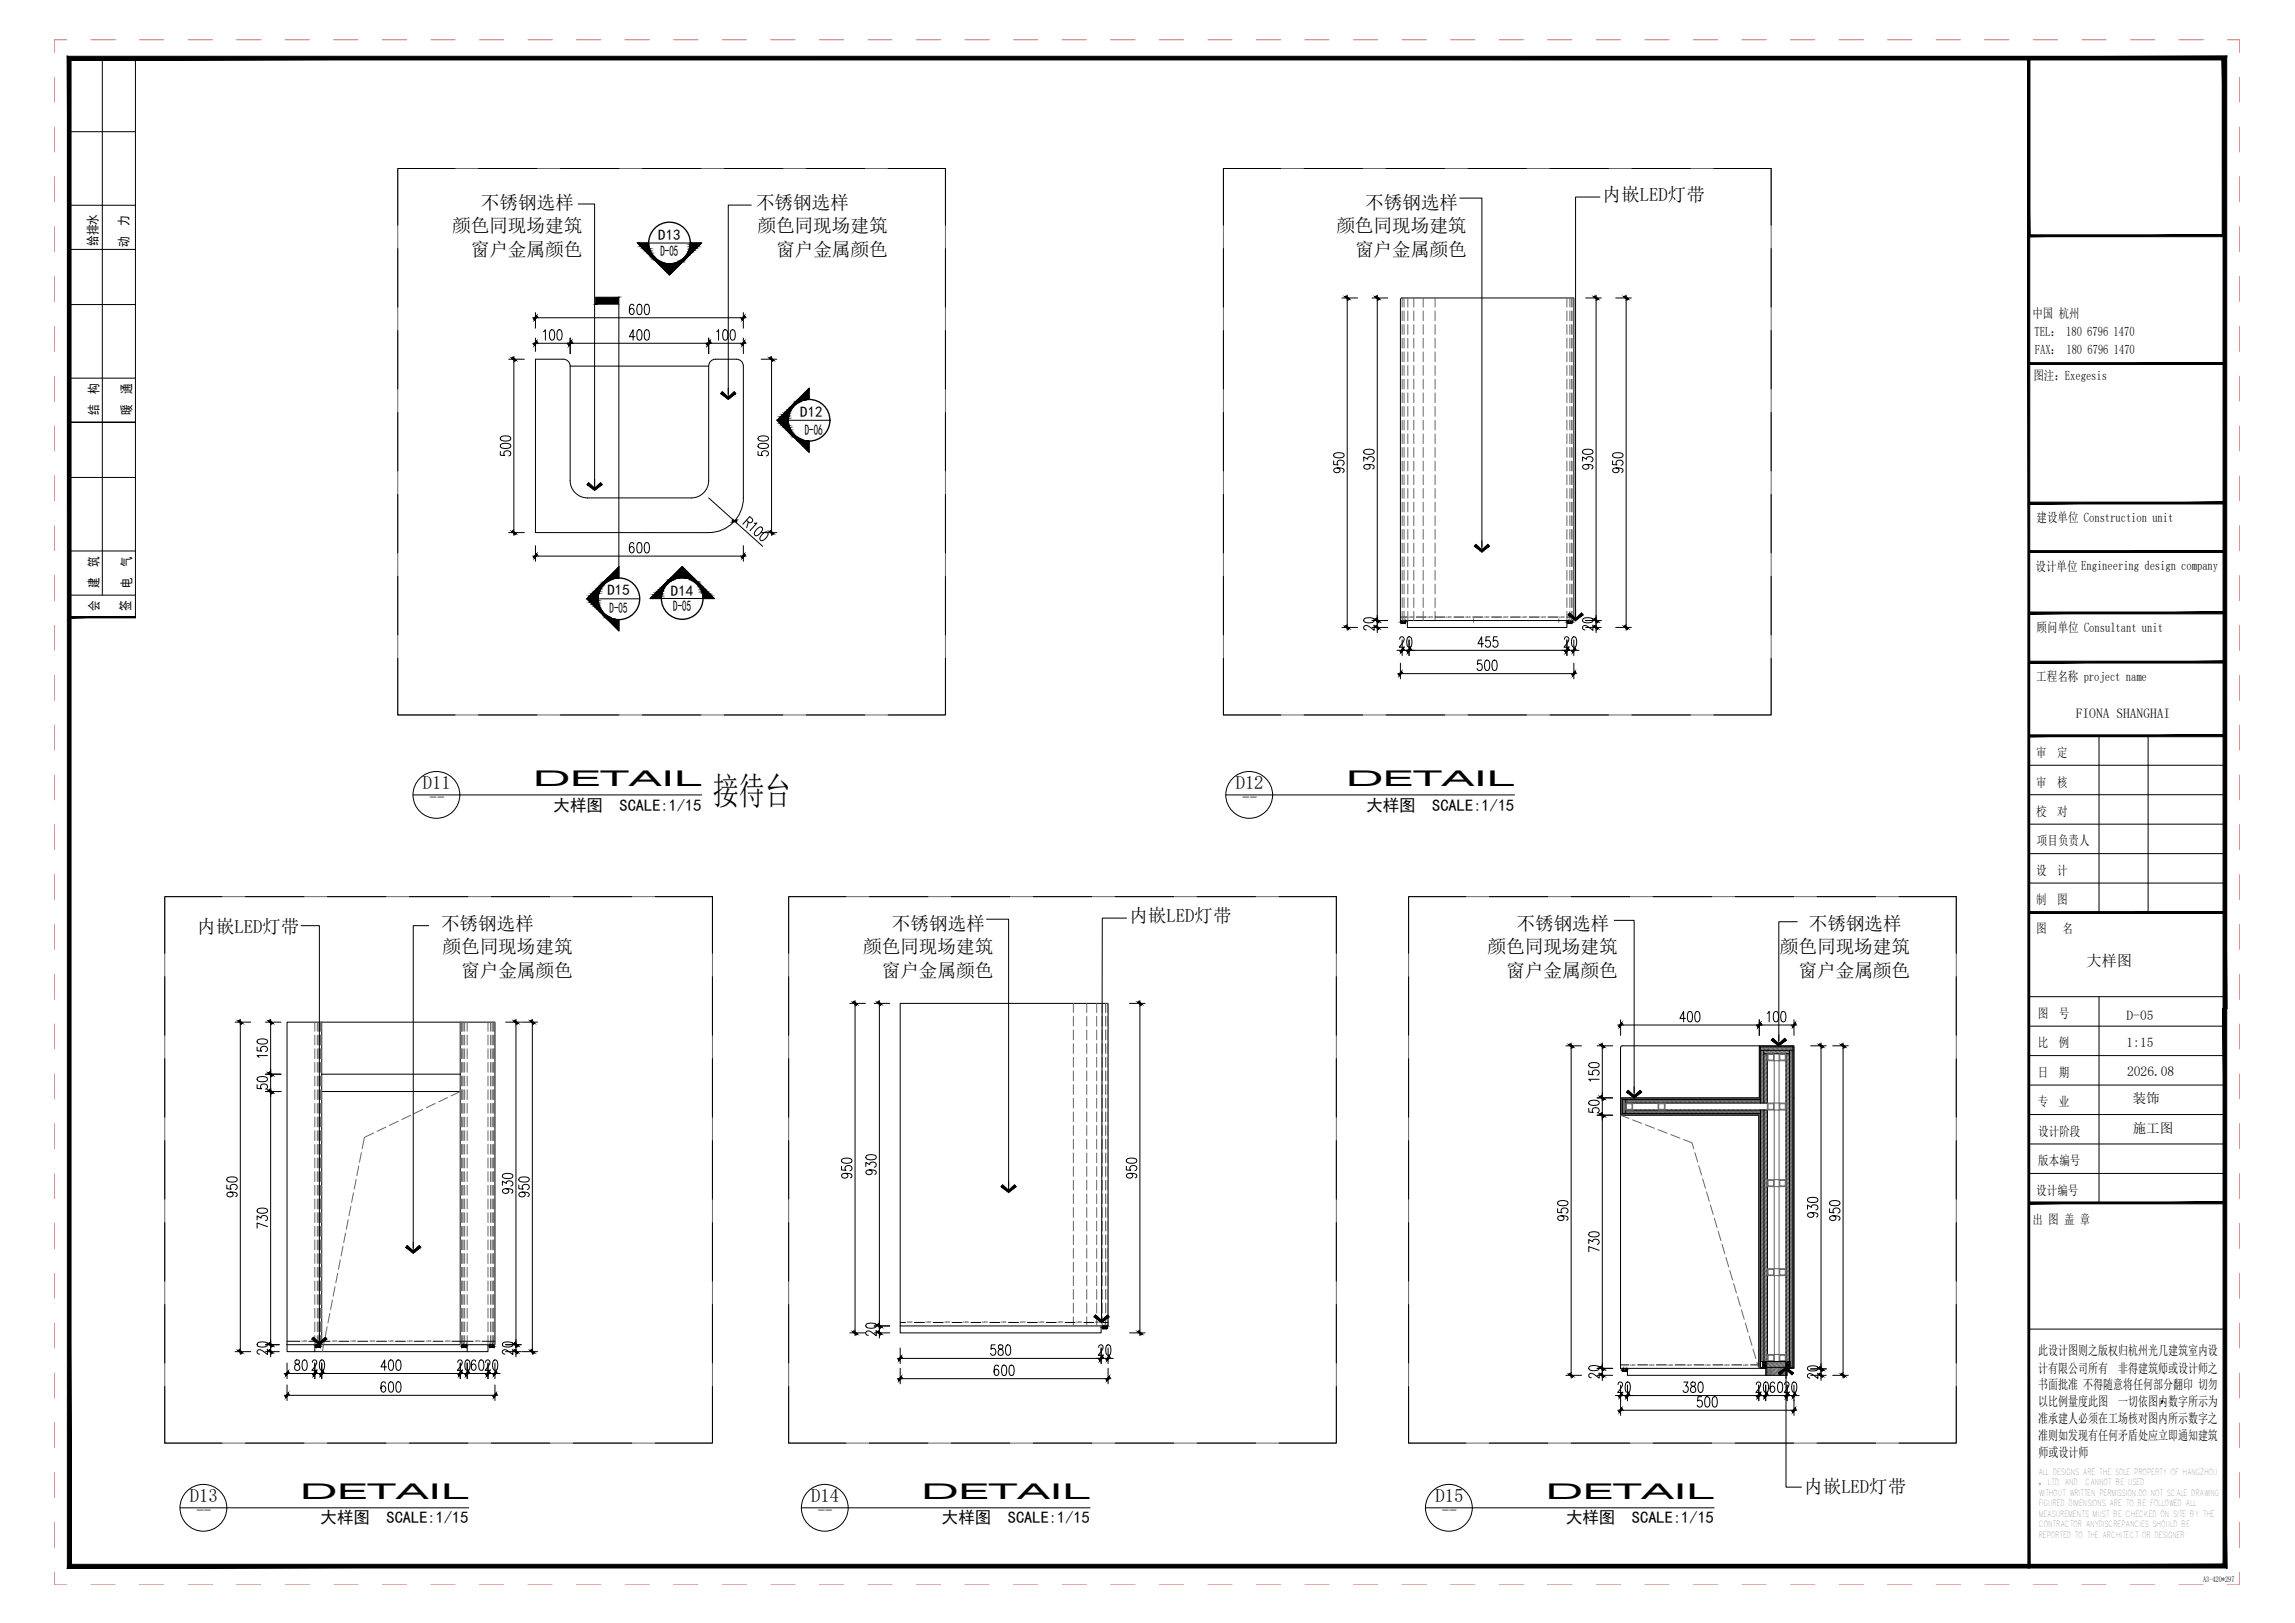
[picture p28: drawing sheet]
<svg xmlns="http://www.w3.org/2000/svg" width="594mm" height="420mm" viewBox="0 0 594 420" stroke-linecap="round" stroke-linejoin="round" font-family="sans-serif">
<defs><g id="words">
<text font-size="9.6" x="184.5" y="208.1">接待台</text>
<g font-size="5.6">
<text x="138" y="203.5">DETAIL</text>
<text x="348.4" y="203.5">DETAIL</text>
<text x="77.7" y="388">DETAIL</text>
<text x="238.6" y="388">DETAIL</text>
<text x="400.1" y="388">DETAIL</text>
</g>
<g font-size="4.8">
<text x="414.9" y="52.1">内嵌LED灯带</text>
<text x="124.5" y="54.1">不锈钢选样</text>
<text x="195.7" y="54.1">不锈钢选样</text>
<text x="353.4" y="54.1">不锈钢选样</text>
<text x="117" y="60.1">颜色同现场建筑</text>
<text x="196.1" y="60.1">颜色同现场建筑</text>
<text x="345.9" y="60.1">颜色同现场建筑</text>
<text x="121.9" y="66.3">窗户金属颜色</text>
<text x="200.9" y="66.3">窗户金属颜色</text>
<text x="350.8" y="66.3">窗户金属颜色</text>
<text x="109.5" y="204.3">D11</text>
<text x="111.2" y="208.1">--</text>
<text x="319.9" y="204.3">D12</text>
<text x="321.6" y="208.1">--</text>
<text x="292.3" y="238.8">内嵌LED灯带</text>
<text x="51.1" y="241.5">内嵌LED灯带</text>
<text x="114.2" y="240.7">不锈钢选样</text>
<text x="230.9" y="240.8">不锈钢选样</text>
<text x="392.6" y="240.8">不锈钢选样</text>
<text x="468.2" y="240.8">不锈钢选样</text>
<text x="114.5" y="246.7">颜色同现场建筑</text>
<text x="223.4" y="246.8">颜色同现场建筑</text>
<text x="385.1" y="246.8">颜色同现场建筑</text>
<text x="460.7" y="246.8">颜色同现场建筑</text>
<text x="119.4" y="252.9">窗户金属颜色</text>
<text x="228.2" y="253">窗户金属颜色</text>
<text x="389.9" y="253">窗户金属颜色</text>
<text x="465.6" y="253">窗户金属颜色</text>
<text x="49.2" y="388.9">D13</text>
<text x="210" y="388.9">D14</text>
<text x="371.6" y="388.9">D15</text>
<text x="467" y="386.5">内嵌LED灯带</text>
<text x="50.9" y="392.6">--</text>
<text x="211.7" y="392.6">--</text>
<text x="373.3" y="392.6">--</text>
</g>
<g font-size="4.3">
<text x="143.3" y="209.8">大样图</text>
<text x="160.4" y="209.8">SCALE:1/15</text>
<text x="353.7" y="209.8">大样图</text>
<text x="370.7" y="209.8">SCALE:1/15</text>
<text x="83" y="394.4">大样图</text>
<text x="100" y="394.4">SCALE:1/15</text>
<text x="243.8" y="394.4">大样图</text>
<text x="260.9" y="394.4">SCALE:1/15</text>
<text x="405.4" y="394.4">大样图</text>
<text x="422.4" y="394.4">SCALE:1/15</text>
</g>
<g font-size="3.9">
<text x="170.4" y="62.2">D13</text>
<text x="171" y="66.3">D-05</text>
<text x="207.1" y="107.8">D12</text>
<text x="208.3" y="112.5">D-06</text>
<text x="157.3" y="154">D15</text>
<text x="173.7" y="154.2">D14</text>
<text x="157.8" y="158.8">D-05</text>
<text x="174.3" y="158.3">D-05</text>
<text x="540.1" y="250.2">大样图</text>
</g>
<g font-size="3.5">
<text x="537.3" y="186">FIONA SHANGHAI</text>
<text x="550.5" y="263.9">D-05</text>
<text x="550.5" y="271">1:15</text>
<text x="550.6" y="278.5">2026.08</text>
<text x="552.1" y="285.5">装饰</text>
<text x="552.1" y="293.4">施工图</text>
</g>
<g font-size="3.4">
<text x="33.2" y="58.5" transform="rotate(-90 33.2 58.5)">力</text>
<text x="25.2" y="63.6" transform="rotate(-90 25.2 63.6)">给排水</text>
<text x="33.2" y="64" transform="rotate(-90 33.2 64)">动</text>
<text x="526.1" y="82.3">中国 杭州</text>
<text x="526.7" y="87">TEL： 180 6796 1470</text>
<text x="526.7" y="91.6">FAX： 180 6796 1470</text>
<text x="25.5" y="101.9" transform="rotate(-90 25.5 101.9)">构</text>
<text x="33.9" y="101.9" transform="rotate(-90 33.9 101.9)">通</text>
<text x="526.3" y="98.3">图注：Exegesis</text>
<text x="25.5" y="107.4" transform="rotate(-90 25.5 107.4)">结</text>
<text x="33.9" y="107.4" transform="rotate(-90 33.9 107.4)">暖</text>
<text x="527.2" y="135.2">建设单位 Construction unit</text>
<text x="25.5" y="146.7" transform="rotate(-90 25.5 146.7)">筑</text>
<text x="33.9" y="146.7" transform="rotate(-90 33.9 146.7)">气</text>
<text x="526.9" y="147.8">设计单位 Engineering design company</text>
<text x="25.5" y="152.2" transform="rotate(-90 25.5 152.2)">建</text>
<text x="33.9" y="152.2" transform="rotate(-90 33.9 152.2)">电</text>
<text x="25.6" y="158.2" transform="rotate(-90 25.6 158.2)">会</text>
<text x="33.7" y="158.2" transform="rotate(-90 33.7 158.2)">签</text>
<text x="527.2" y="163.7">顾问单位 Consultant unit</text>
<text x="527.1" y="176.4">工程名称 project name</text>
<text x="527.1" y="196">审</text>
<text x="532.5" y="196">定</text>
<text x="527.1" y="203.6">审</text>
<text x="532.5" y="203.6">核</text>
<text x="527.1" y="211.2">校</text>
<text x="532.5" y="211.2">对</text>
<text x="527.3" y="218.9">项目负责人</text>
<text x="527.1" y="226.5">设</text>
<text x="532.5" y="226.5">计</text>
<text x="527.1" y="234.1">制</text>
<text x="532.5" y="234.1">图</text>
<text x="527.1" y="241.6">图</text>
<text x="533.9" y="241.6">名</text>
<text x="527.5" y="263.5">图</text>
<text x="532.9" y="263.5">号</text>
<text x="527.5" y="271.1">比</text>
<text x="532.9" y="271.1">例</text>
<text x="527.5" y="278.8">日</text>
<text x="532.9" y="278.8">期</text>
<text x="527.5" y="286.4">专</text>
<text x="532.9" y="286.4">业</text>
<text x="527.6" y="294">设计阶段</text>
<text x="527.6" y="301.7">版本编号</text>
<text x="527.1" y="309.3">设计编号</text>
<text x="526.1" y="316.8">出 图 盖 章</text>
<text x="527.6" y="350.9">此设计图则之版权归杭州光几建筑室内设</text>
<text x="527.6" y="355.3">计有限公司所有</text>
<text x="527.6" y="359.7">书面批准 不得随意将任何部分翻印 切勿</text>
<text x="548.3" y="355.3">非得建筑师或设计师之</text>
<text x="527.6" y="364.1">以比例量度此图</text>
<text x="548.3" y="364.1">一切依图内数字所示为</text>
<text x="527.6" y="368.5">准承建人必须在工场核对图内所示数字之</text>
<text x="527.6" y="372.9">准则如发现有任何矛盾处应立即通知建筑</text>
<text x="527.7" y="377.1">师或设计师</text>
</g>
<text font-size="2.3" x="527.7" y="384.5">， LTD. AND</text>
<g font-size="2.1">
<text x="527.6" y="381.8">ALL DESIGNS ARE THE SOLE PROPERTY OF HANGZHOU</text>
<text x="527.7" y="389.9">FIGURED DIMENSIONS ARE TO BE FOLLOWED ALL</text>
<text x="527.7" y="387.2">WITHOUT WRITTEN PERMISSION.DO NOT SCALE DRAWING</text>
<text x="539.8" y="384.5">CANNOT BE USED</text>
<text x="527.7" y="392.6">MEASUREMENTS MUST BE CHECKED ON SITE BY THE</text>
<text x="527.7" y="395.3">CONTRACTOR ANYDISCREPANCIES SHOULD BE</text>
<text x="527.7" y="398">REPORTED TO THE ARCHITECT OR DESIGNER</text>
</g>
<text font-size="2" x="570.3" y="409.6">A3-420*297</text>
<g font-size=".7">
<text x="364.7" y="160">LED</text>
<text x="369.6" y="160">LED</text>
<text x="374.4" y="160">LED</text>
<text x="379.3" y="160">LED</text>
<text x="384.2" y="160">LED</text>
<text x="389.1" y="160">LED</text>
<text x="394" y="160">LED</text>
<text x="398.8" y="160">LED</text>
<text x="403.7" y="160">LED</text>
<text x="78.2" y="347.5">LED</text>
<text x="85.9" y="347.5">LED</text>
<text x="90.8" y="347.5">LED</text>
<text x="95.7" y="347.5">LED</text>
<text x="100.6" y="347.5">LED</text>
<text x="105.4" y="347.5">LED</text>
<text x="110.3" y="347.5">LED</text>
<text x="115.2" y="347.5">LED</text>
<text x="123" y="347.5">LED</text>
<text x="234.8" y="342.6">LED</text>
<text x="239.7" y="342.6">LED</text>
<text x="244.5" y="342.6">LED</text>
<text x="249.4" y="342.6">LED</text>
<text x="254.3" y="342.6">LED</text>
<text x="259.2" y="342.6">LED</text>
<text x="264.1" y="342.6">LED</text>
<text x="268.9" y="342.6">LED</text>
<text x="273.8" y="342.6">LED</text>
<text x="278.7" y="342.6">LED</text>
<text x="283.5" y="342.6">LED</text>
<text x="422" y="353.6">LED</text>
<text x="426.9" y="353.6">LED</text>
<text x="431.8" y="353.6">LED</text>
<text x="436.6" y="353.6">LED</text>
<text x="441.5" y="353.6">LED</text>
<text x="446.4" y="353.6">LED</text>
<text x="451.2" y="353.6">LED</text>
</g>
</g></defs>
<path d="M147.6 94.8a1.79 1.79 0 0 0-1.8-1.8h-7.2v44.9h44.8a9 9 0 0 0 9-9M147.6 94.8v29.6M147.6 94.8h35.8M183.4 94.8a1.79 1.79 0 0 1 1.8-1.8h5.4a1.78 1.78 0 0 1 1.8 1.8v34.1M183.4 94.8v29.6M147.6 124.4a4.5 4.5 0 0 0 4.5 4.5h26.9a4.5 4.5 0 0 0 4.4-4.5" fill="none" stroke="#000" stroke-width=".26"/>
<g fill="none" stroke="#000" stroke-width=".26">
<path d="M164.1 79.1l-.1-.2-.5-.1a1.48 1.48 0 0 0-.6 1.8l.3 .7a.74 .74 0 0 0 1-.7 .74 .74 0 0 0-1-.7l-.3 .7M165.1 78.9l.5-.1a1.63 1.63 0 0 1 .5 2.1l-.2 .4-.5 .2a1.61 1.61 0 0 1-.5-2.2zM167.1 78.9l.4-.1a1.63 1.63 0 0 1 .5 2.1l-.2 .4-.5 .2a1.63 1.63 0 0 1-.4-2.2zM347.4 77.1h4M348.7 77.8v84M355.2 77.1h4M356.5 77.8v82.2M362.6 77.4l.4-.3h44.4v83.5h-44.9zM410.5 77.1h4M413.2 77.8v82.2M418.2 77.1h4.1M420.9 77.8v84"/>
<path d="M131.7 93h4M133 93.7v43.5M138.6 80.9v4.1M138.6 87.5v3.5M139.3 88.9h7.6M139.3 82.3h52.4M140.7 85.9l.5-.5v2.7M142.5 85.5l.5-.1a1.65 1.65 0 0 1 .5 2.1l-.2 .4-.5 .2a1.65 1.65 0 0 1-.5-2.2zM144.4 85.5l.5-.1a1.63 1.63 0 0 1 .5 2.1l-.2 .4-.5 .2a1.65 1.65 0 0 1-.4-2.2zM147.6 87.5v4.1M148.3 88.9h34.5M164.4 87.2h-1.5l1-1.8v2.7"/>
<path d="M165.1 85.5l.5-.1a1.65 1.65 0 0 1 .5 2.1l-.2 .4-.5 .2a1.63 1.63 0 0 1-.5-2.2zM167.1 85.5l.4-.1a1.65 1.65 0 0 1 .5 2.1l-.2 .4-.5 .2a1.65 1.65 0 0 1-.4-2.2zM183.4 87.5v4.1M184.1 88.9h7.6M185.5 85.9l.5-.5v2.7M187.4 85.5l.4-.1a1.65 1.65 0 0 1 .5 2.1l-.2 .4-.5 .2a1.65 1.65 0 0 1-.4-2.2zM189.3 85.5l.5-.1a1.63 1.63 0 0 1 .4 2.1l-.1 .4-.5 .2a1.65 1.65 0 0 1-.5-2.2zM192.4 80.9v4.1M192.4 87.5v4.1M197 93h4.1M199.7 93.7v43.5M129.5 116.9v.9l1.2 .1a.74 .74 0 0 1-.2-.9 .74 .74 0 0 1 .9-.3 .68 .68 0 0 1 .8 .5 .68 .68 0 0 1-.5 .8"/>
<path d="M129.6 115l1.1-.2a1.18 1.18 0 0 1 1.5 .7 1.65 1.65 0 0 1-2.2 .5l-.5-.5zM129.6 113.1a2.61 2.61 0 0 1 2.5 0l.1 .5a1.65 1.65 0 0 1-2.2 .5l-.5-.5zM196.2 116.9v.9l1.2 .1a.74 .74 0 0 1-.2-.9 .74 .74 0 0 1 .9-.3 .68 .68 0 0 1 .8 .5 .68 .68 0 0 1-.5 .8M196.3 115l1.1-.2a1.18 1.18 0 0 1 1.5 .7 1.86 1.86 0 0 1-2.7 0zM196.3 113.1a2.07 2.07 0 0 1 2.6 .3v.2a1.83 1.83 0 0 1-2.7 0zM345.2 119.3v1l1.2 .1a.74 .74 0 0 1-.2-1 .74 .74 0 0 1 1-.3 .68 .68 0 0 1 .7 .6 .68 .68 0 0 1-.5 .8M345.4 117.5l1-.3a1.18 1.18 0 0 1 1.5 .8 1.65 1.65 0 0 1-2.1 .4l-.6-.4zM353 119.4v-1.1l1 .6a.79 .79 0 0 1 1.1-.6 .79 .79 0 0 1 .4 1.2l-.3 .1M353.1 116.6a2.61 2.61 0 0 1 2.5 0l.1 .5a1.63 1.63 0 0 1-2.2 .4l-.5-.4zM409.7 119.4v-1.1l1 .6a.79 .79 0 0 1 1.1-.6 .79 .79 0 0 1 .3 1.2l-.3 .1M409.8 116.6a2.59 2.59 0 0 1 2.4 0l.1 .5a1.61 1.61 0 0 1-2.1 .4l-.5-.4zM417.4 119.3v1l1.2 .1a.74 .74 0 0 1-.2-1 .74 .74 0 0 1 1-.3 .68 .68 0 0 1 .7 .6 .68 .68 0 0 1-.5 .8"/>
<path d="M417.6 117.5l1-.3a1.18 1.18 0 0 1 1.5 .8 1.66 1.66 0 0 1-2.2 .4l-.5-.4zM131.7 137.9h4M183.4 128.9l6.7 6M190.6 135.3l6.8 6.1M193.2 134.7l.7 .6 .7-.1a.63 .63 0 0 0 .1-.9l-.6-.6-1.8 2M193.7 135.1l-.4 1.5M195.2 135.5l.7-.1-1.8 2M196 137l.9-.6 .4 .2a1.65 1.65 0 0 1-1.1 2l-.4 .1-.4-.2a1.35 1.35 0 0 1 .6-1.5zM197 137.9h4.1M197.4 138.2l.9-.5 .4 .2a1.65 1.65 0 0 1-1.1 1.9l-.4 .2-.4-.2a1.33 1.33 0 0 1 .6-1.6zM346.1 121.1a.71 .71 0 0 1 .8 .7 .87 .87 0 0 1-.9 .6 .87 .87 0 0 1-.8-.7 1.76 1.76 0 0 1 2.7 0l-.1 .5-.3 .1M353.9 120.2a.69 .69 0 0 1 .8 .7 .87 .87 0 0 1-.9 .6 .87 .87 0 0 1-.8-.7 1.74 1.74 0 0 1 2.7 0l-.1 .5-.3 .1"/>
<path d="M410.6 120.2a.69 .69 0 0 1 .7 .7 .87 .87 0 0 1-.8 .6 .87 .87 0 0 1-.8-.7 1.73 1.73 0 0 1 2.6 0l-.1 .5-.2 .1M418.3 121.1a.71 .71 0 0 1 .8 .7 .87 .87 0 0 1-.9 .6 .87 .87 0 0 1-.8-.7 1.76 1.76 0 0 1 2.7 0l-.1 .5-.3 .1M138.6 141.3v4M139.3 144h52.4M164.1 140.8l-.1-.2-.5-.1a1.48 1.48 0 0 0-.6 1.7l.3 .8a.74 .74 0 0 0 1-.7 .74 .74 0 0 0-1-.7l-.3 .6M165.1 140.6l.5-.1a1.63 1.63 0 0 1 .5 2.1l-.2 .4-.5 .1a1.61 1.61 0 0 1-.5-2.1zM167.1 140.6l.4-.1a1.63 1.63 0 0 1 .5 2.1l-.2 .4-.5 .1a1.63 1.63 0 0 1-.4-2.1zM192.4 141.3v4M347.4 162.4h4M353.1 160.2l1.1-.3a1.18 1.18 0 0 1 1.5 .8 1.65 1.65 0 0 1-2.2 .4l-.5-.4zM355.2 160.6h4M355.2 162.4h4"/>
<path d="M355.7 161.8v1.4l-1.3-1-.9-.3-.4 .2-.1 .6 .7 .4M356.5 160.6v1.8M356.5 163.1v.7M361.6 168.4h.7M362.3 165.5l.4-.6h.4l.4 .5-.3 .9-1 1.3h1.4M362.5 171.7v4M362.7 160.6h1.1M362.7 160.9h.2l-.1 .3M362.8 160.9h-.1M362.8 161.2h.1M362.8 161.2h.9M362.8 160.7v.1"/>
<path d="M363 165.7v4M363 168.4h1.8M363 160.8h-.3l.1 .5h1v-.5h-.2M363 160.8l-.1 .4M363 160.8h.1M363.2 174.4h43.5M363.5 160.8l.1 .4M363.6 160.8h.1M363.7 160.7v.1M363.8 161.2h.1M363.8 160.9h.1M363.8 160.9h-.1l.1 .3"/>
<path d="M364.3 160.6v1.8h41.3v-1.8M364.4 165l.5-.1a1.63 1.63 0 0 1 .5 2.1l-.2 .4-.5 .2a1.65 1.65 0 0 1-.5-2.2zM364.8 165.7v4M365.4 168.4h39.5M383.5 170.9h-.9l-.1 1.1a.74 .74 0 0 1 .9-.1 .74 .74 0 0 1 .3 .9 .68 .68 0 0 1-.5 .8 .68 .68 0 0 1-.8-.5M384 166.7h-1.4l.9-1.8v2.7M384.6 171l.4-.1a1.63 1.63 0 0 1 .5 2.2l-.2 .4-.4 .1a1.63 1.63 0 0 1-.5-2.2zM385.7 164.9h-1l-.1 1.1a.74 .74 0 0 1 1-.1 .74 .74 0 0 1 .3 .9 .7 .7 0 0 1-.5 .7 .7 .7 0 0 1-.8-.2l-.1-.3M386.5 171l.5-.1a1.65 1.65 0 0 1 .5 2.2l-.2 .4-.5 .1a1.63 1.63 0 0 1-.5-2.2zM387.6 164.9h-1l-.1 1.1a.74 .74 0 0 1 1-.1 .74 .74 0 0 1 .3 .9 .71 .71 0 0 1-.5 .7 .71 .71 0 0 1-.8-.2l-.1-.3M405 165.5l.1-.4a.61 .61 0 0 1 .8-.1 .61 .61 0 0 1 .1 .9l-1.1 1.7h1.3M405.6 168.4h1.8"/>
<path d="M405.6 165.7v4M405.8 160.6h1.1M405.8 160.9h.1l-.1 .3M405.8 160.9h.1M405.8 161.2h.1M405.8 161.2h1M405.9 160.7v.1M406 160.8h-.2v.5h1l.1-.5h-.3M406 160.8h.1M406 160.8v.4M406.6 160.8l.1 .4M406.6 160.8h.1"/>
<path d="M406.7 161h.1M406.7 160.7v.1M406.7 161l.1 .2M406.8 160.7v.1M406.8 161.2h.1M406.8 160.9h.1M406.9 160.9l-.2 .1M407.1 165l.5-.1a1.83 1.83 0 0 1 0 2.7h-.2a1.63 1.63 0 0 1-.5-2.2zM407.4 165.7v4M407.4 171.7v4M408.1 168.4h.6M409.8 160.2l1-.3a1.16 1.16 0 0 1 1.5 .8 1.63 1.63 0 0 1-2.1 .4l-.5-.4z"/>
<path d="M410.5 160.6h4M410.5 162.4h4M412.3 161.8v1.4l-1.2-1-.9-.3-.5 .4v.4l.6 .4M413.2 160.6v1.8M413.2 163.1v.7M418.2 162.4h4.1M220 259.8h4M226.3 259.8h4M233 259.8h53.8v83.5h-53.8zM292.4 259.8h4M60.9 264.6h4M62.2 265.3v83.9"/>
<path d="M66.6 271.1v.9l1.1 .1a.74 .74 0 0 1-.1-.9 .74 .74 0 0 1 .9-.3 .7 .7 0 0 1 .7 .4 .7 .7 0 0 1-.2 .8l-.3 .1M66.7 279l1-.3a1.16 1.16 0 0 1 1.5 .8 1.61 1.61 0 0 1-2.1 .4l-.5-.4zM66.7 269.2a2.59 2.59 0 0 1 2.4 0l.1 .5a1.61 1.61 0 0 1-2.1 .5l-.5-.5zM68.7 264.6h4M68.7 278.1h4M69.2 273.3h-2.6l.5 .5M70.1 265.3v12.1M70.1 278.1v4.5M83.3 264.6h35.8M83.3 278.1h35.8M119.1 264.6h9v83.5h-9zM130.9 264.6h4"/>
<path d="M133.6 265.3v82.1M135.1 264.6h4M137.8 265.3v83.9M221.3 260.4v84M227.6 260.4v82.2M295.1 260.4v84M405.3 270.7h4.1M406.7 271.4v84M411.3 277.2v.9l1.1 .1a.74 .74 0 0 1-.1-.9 .74 .74 0 0 1 .9-.3 .69 .69 0 0 1 .7 .5 .69 .69 0 0 1-.5 .8M411.4 275.4l1-.3a1.16 1.16 0 0 1 1.6 .7 1.63 1.63 0 0 1-2.2 .5l-.5-.5zM413.4 270.7h4.1M414 279.4h-2.7l.5 .5"/>
<path d="M414.8 271.4v12.1M419.5 264v4M420.2 265.4h34.5M436.3 263.6h-1.4l.9-1.8v2.7M437.1 262l.4-.2a1.61 1.61 0 0 1 .5 2.2l-.2 .4-.4 .1a1.63 1.63 0 0 1-.5-2.1zM439 262l.5-.2a1.61 1.61 0 0 1 .5 2.2l-.2 .4-.5 .1a1.63 1.63 0 0 1-.5-2.1zM455.4 264v4M456.1 265.4h7.6M457.5 262.4l.5-.6v2.7M459.3 262l.5-.2a1.61 1.61 0 0 1 .5 2.2l-.2 .4-.5 .1a1.61 1.61 0 0 1-.5-2.1zM461.2 262l.5-.2a1.63 1.63 0 0 1 .5 2.2l-.2 .4-.5 .1a1.61 1.61 0 0 1-.5-2.1zM464.4 264v4"/>
<path d="M468.7 270.7h4M471.4 271.4v82.3M474.4 270.7h4M477.1 271.4v84M66.6 280.8v1l1.1 .1a.86 .86 0 0 1 .5-1.4 .86 .86 0 0 1 1 1l-.5 .5M68.7 282.6h4M70.1 283.2v64.2M83.3 282.6h35.8M224.3 299.2l1-.3a1.16 1.16 0 0 1 1.5 .8 1.61 1.61 0 0 1-2.2 .5l-.5-.5zM411.3 286.9v1l1.1 .1a.74 .74 0 0 1-.1-1 .74 .74 0 0 1 .9-.3 .69 .69 0 0 1 .7 .6 .69 .69 0 0 1-.5 .8M411.4 285.1a2.59 2.59 0 0 1 2.4 0l.2 .5a1.63 1.63 0 0 1-2.2 .5l-.5-.5zM413.4 288.7h4.1"/>
<path d="M413.4 284.2h4.1M414.8 284.2v4.5M414.8 289.4v64.2M58.7 306.8v.9l1.2 .1a.74 .74 0 0 1-.2-.9 .74 .74 0 0 1 .9-.3 .7 .7 0 0 1 .8 .4 .7 .7 0 0 1-.3 .8l-.2 .1M58.8 305l1.1-.3a1.16 1.16 0 0 1 1.5 .7 1.61 1.61 0 0 1-2.2 .5l-.5-.5zM59.6 308.6a.7 .7 0 0 1 .8 .7 .79 .79 0 0 1-1 .6 .79 .79 0 0 1-.6-1 2.34 2.34 0 0 1 2.5 0l.1 .5-.4 .4M66.6 315.8v-1l1 .5a.79 .79 0 0 1 1.1-.6 .79 .79 0 0 1 .3 1.2l-.3 .1M66.7 313a2.59 2.59 0 0 1 2.4 0l.1 .5a1.63 1.63 0 0 1-2.1 .5l-.5-.5zM69.2 317.6l-2.6-1v1.3M130.1 306.8v-1l1 .6a.82 .82 0 0 1 1-.7 .82 .82 0 0 1 .5 1.1l-.4 .2M130.2 304.1l1-.3a1.18 1.18 0 0 1 1.6 .7 1.65 1.65 0 0 1-2.2 .5l-.5-.5zM131 307.7a.69 .69 0 0 1 .7 .7 .8 .8 0 0 1-.9 .6 .8 .8 0 0 1-.6-1 2.45 2.45 0 0 1 2.4 0l.2 .5-.4 .4"/>
<path d="M134.3 306.8v.9l1.2 .1a.74 .74 0 0 1-.2-.9 .74 .74 0 0 1 .9-.3 .68 .68 0 0 1 .8 .5 .68 .68 0 0 1-.5 .8M134.4 305l1.1-.3a1.18 1.18 0 0 1 1.5 .7 1.63 1.63 0 0 1-2.2 .5l-.5-.5zM135.2 308.6a.7 .7 0 0 1 .8 .7 .8 .8 0 0 1-1 .6 .8 .8 0 0 1-.6-1 2.37 2.37 0 0 1 2.5 0l.1 .5-.4 .4M217.8 301.9v1l1.2 .1a.74 .74 0 0 1-.2-1 .74 .74 0 0 1 1-.3 .7 .7 0 0 1 .7 .5 .7 .7 0 0 1-.2 .8l-.3 .1M218 300.1a2.59 2.59 0 0 1 2.4 0l.1 .5a1.63 1.63 0 0 1-2.1 .5l-.6-.5zM218.7 303.7l.7 .3a.74 .74 0 0 1-.7 1 .74 .74 0 0 1-.7-1 2.42 2.42 0 0 1 2.4 0l.1 .5-.3 .4M224.1 302v-1.1l1.1 .6a.79 .79 0 0 1 1-.6 .79 .79 0 0 1 .4 1.2l-.3 .1M225 302.8a.69 .69 0 0 1 .8 .7 .87 .87 0 0 1-.9 .6 .87 .87 0 0 1-.8-.7 1.73 1.73 0 0 1 2.7 0l-.1 .5-.3 .1M291.6 301.9v1l1.1 .1a.74 .74 0 0 1-.1-1 .74 .74 0 0 1 .9-.3 .68 .68 0 0 1 .8 .6 .68 .68 0 0 1-.6 .8M291.7 300.1a2.61 2.61 0 0 1 2.4 0l.2 .5a1.63 1.63 0 0 1-2.2 .5l-.5-.5zM292.5 303.7l.6 .3a.74 .74 0 0 1-.7 1 .74 .74 0 0 1-.7-1 2.45 2.45 0 0 1 2.4 0l.2 .5-.4 .4M403.2 312.9v1l1.2 .1a.86 .86 0 0 1 .4-1.4 .86 .86 0 0 1 1.1 1l-.5 .5"/>
<path d="M403.3 311.1l1.1-.3a1.16 1.16 0 0 1 1.5 .8 1.61 1.61 0 0 1-2.2 .4l-.5-.4zM404.1 314.7a.69 .69 0 0 1 .8 .7 .87 .87 0 0 1-.9 .6 .87 .87 0 0 1-.8-.7 1.73 1.73 0 0 1 2.7 0l-.1 .5-.3 .1M411.4 319.2l1-.3a1.16 1.16 0 0 1 1.6 .7 1.63 1.63 0 0 1-2.2 .5l-.5-.5zM467.9 313v-1l1 .6a.79 .79 0 0 1 1.1-.7 .79 .79 0 0 1 .3 1.2l-.2 .1M468 310.2l1-.2a1.16 1.16 0 0 1 1.6 .7 1.63 1.63 0 0 1-2.2 .5l-.5-.5zM468.8 313.9a.69 .69 0 0 1 .7 .7 .79 .79 0 0 1-.9 .5 .79 .79 0 0 1-.6-.9 2.43 2.43 0 0 1 2.4 0l.2 .5-.4 .4M473.6 312.9v1l1.2 .1a.74 .74 0 0 1-.2-1 .74 .74 0 0 1 .9-.3 .7 .7 0 0 1 .7 .4 .7 .7 0 0 1-.2 .9l-.2 .1M473.7 311.1l1.1-.3a1.16 1.16 0 0 1 1.5 .8 1.61 1.61 0 0 1-2.2 .4l-.5-.4zM474.5 314.7l.6 .3a.74 .74 0 0 1-.7 1 .74 .74 0 0 1-.7-1 2.42 2.42 0 0 1 2.5 0l.1 .5-.4 .4M411.3 322v-1.1l1 .6a.79 .79 0 0 1 1.1-.7 .79 .79 0 0 1 .3 1.2l-.3 .1M414 323.7l-2.7-1v1.4M60.9 349.9h4"/>
<path d="M66.7 347.7l1-.3a1.16 1.16 0 0 1 1.5 .7 1.61 1.61 0 0 1-2.1 .5l-.5-.5zM68.7 348.1h3.6M68.7 349.9h3.6M69.2 349.3v1.4l-1.6-1.2a.61 .61 0 0 0-1 .2 .61 .61 0 0 0 .5 .9h.1M70.1 348.1v1.8M70.1 350.6v.7M74.3 348.1v-83.5h9v83.5M74.3 348.1v1.8h7.2v-1.8M74.3 348.1h44.8M74.3 352.9v4M74.3 358.5v4.1M75 355.6h5.8"/>
<path d="M76.5 352.2a.62 .62 0 0 0 .2 .9 .83 .83 0 0 1 1 .9 .83 .83 0 0 1-1.2 .6 1.07 1.07 0 0 1-.1-1.1 1.07 1.07 0 0 1 1-.5 .57 .57 0 0 0-.3-.9zM78.5 352.2l.5-.1a1.65 1.65 0 0 1 .4 2.1l-.2 .4-.4 .2a1.63 1.63 0 0 1-.5-2.2zM80.9 352.7v-.4a.61 .61 0 0 1 .9-.1 .61 .61 0 0 1 .1 .9l-1.2 1.7h1.4M81.5 349.9h39.4M81.5 352.9v4M81.5 355.6h1.8M81.8 348.4h.2l-.1 .3M81.8 348.1h1.1M81.9 348.7h.1M81.9 348.7h1M81.9 348.2v.1M82 348.2v.1"/>
<path d="M82.1 348.3h-.3l.1 .5 1-.1M82.1 348.3h.1M82.1 348.3l-.1 .4M82.7 348.7v-.4h.2v.4M82.8 348.2v.1M82.9 348.7h.1M82.9 348.4h-.1l.1 .3M83 352.2l.4-.1a1.65 1.65 0 0 1 .5 2.1l-.2 .4-.4 .2a1.63 1.63 0 0 1-.5-2.2zM83.3 352.9v4M84 355.6h34.5M99.8 358.1l-.1-.2-.5-.2a1.48 1.48 0 0 0-.6 1.8l.3 .8a.74 .74 0 0 0 1-.7 .74 .74 0 0 0-1-.7l-.3 .6M100.1 353.9h-1.5l1-1.8v2.7"/>
<path d="M100.8 352.2l.5-.1a1.65 1.65 0 0 1 .5 2.1l-.2 .4-.5 .2a1.63 1.63 0 0 1-.5-2.2zM100.8 357.9l.5-.2a1.63 1.63 0 0 1 .5 2.2l-.2 .4-.5 .1a1.61 1.61 0 0 1-.5-2.2zM102.8 352.2l.4-.1a1.65 1.65 0 0 1 .5 2.1l-.2 .4-.5 .2a1.65 1.65 0 0 1-.4-2.2zM102.8 357.9l.4-.2a1.63 1.63 0 0 1 .5 2.2l-.2 .4-.5 .1a1.63 1.63 0 0 1-.4-2.2zM118.5 352.7l.4-.6 .6 .1 .2 .4-.3 .9-1 1.3h1.3M119.1 355.6h1.8M119.1 352.9v4M119.6 348.1l1.1 .1zM119.6 348.4h.2l-.1 .3M119.7 348.4h-.1M119.7 348.7h.1M119.7 348.7h.9"/>
<path d="M119.7 348.2v.1M119.8 348.2v.1M120.4 348.3l.1 .4M120.4 348.3h.1M120.4 348.3h.3v.5h-1.1v-.5h.3l-.1 .4M120.5 348.2v.1M120.6 352.2l.5-.1a1.63 1.63 0 0 1 .5 2.1l-.2 .4-.5 .2a1.65 1.65 0 0 1-.5-2.2zM120.6 348.7h.1M120.7 348.4h.1M120.7 348.4h-.2l.1 .3M120.9 348.1v1.8h5.4v-1.8M120.9 352.9v4"/>
<path d="M121.6 355.6h4.1M123.1 352.4l-.1-.2-.4-.1a1.5 1.5 0 0 0-.6 1.8l.3 .7a.79 .79 0 0 0 1-.5 .79 .79 0 0 0-.6-1l-.4 .1-.3 .7M124.2 352.2l.5-.1a1.65 1.65 0 0 1 .5 2.1l-.2 .4-.5 .2a1.63 1.63 0 0 1-.5-2.2zM125.7 352.7l.1-.4a.62 .62 0 0 1 .9-.1 .62 .62 0 0 1 0 .9l-1.1 1.7h1.3M126.3 355.6h1.8M126.3 352.9v4M126.7 348.1l1.1 .1zM126.7 348.4h.2l-.1 .3M126.8 348.4h-.1M126.8 348.7h.1M126.8 348.7h.9M126.8 348.2v.1"/>
<path d="M126.9 348.2v.1M127.5 348.3l.1 .4M127.6 348.3h.1M127.6 348.3h.2v.5h-1.1v-.5h.3l-.1 .4M127.7 348.5h.1M127.7 348.2v.1M127.7 348.5l.1 .2M127.7 348.7h.1M127.8 348.4h.1M127.8 352.2l.5-.1a1.63 1.63 0 0 1 .5 2.1l-.2 .4-.5 .2a2.08 2.08 0 0 1-.3-2.6zM127.8 348.4l-.1 .1M128.1 352.9v4"/>
<path d="M128.1 358.5v4.1M128.8 355.6h.7M130.2 347.7l1-.3a1.18 1.18 0 0 1 1.6 .7 1.63 1.63 0 0 1-2.2 .5l-.5-.5zM130.9 348.1h4M130.9 349.9h4M132.8 349.3v1.4l-1.7-1.2a.61 .61 0 0 0-1 .2 .61 .61 0 0 0 .5 .9h.1M133.6 348.1v1.8M133.6 350.6v.7M135.1 349.9h4M220 345.1h4M224.3 342.8l1-.3a1.16 1.16 0 0 1 1.5 .8 1.63 1.63 0 0 1-2.2 .5l-.5-.5zM226.3 343.3h4"/>
<path d="M226.3 345.1h4M226.8 344.4v1.4l-1.3-1-.9-.3-.5 .4v.4l.7 .4M227.6 343.3v1.8M227.6 345.7v.7M233 343.3v1.8h52v-1.8M233 349v4M233 354.2v4.1M233.7 351.7h50.7M233.7 356.9h52.5M257.6 348.2h-1l-.1 1.1a.74 .74 0 0 1 1-.1 .74 .74 0 0 1 .3 .9 .68 .68 0 0 1-.6 .8 .68 .68 0 0 1-.8-.6M258.5 353.8l-.1-.3-.5-.1a1.5 1.5 0 0 0-.6 1.8l.3 .8a.74 .74 0 0 0 1-.7 .74 .74 0 0 0-1-.7l-.3 .6M258.5 348.3a.63 .63 0 0 0 .2 .9 .83 .83 0 0 1 1.1 .9 .83 .83 0 0 1-1.3 .6 1.07 1.07 0 0 1 0-1.1 1.07 1.07 0 0 1 1-.5 .58 .58 0 0 0-.3-.9z"/>
<path d="M259.5 353.5l.5-.1a1.61 1.61 0 0 1 .5 2.2l-.2 .4-.5 .1a1.63 1.63 0 0 1-.4-2.2zM260.6 348.3l.4-.1a1.63 1.63 0 0 1 .5 2.1l-.2 .4-.4 .2a1.65 1.65 0 0 1-.5-2.2zM261.5 353.5l.4-.1a1.61 1.61 0 0 1 .5 2.2l-.2 .4-.4 .1a1.63 1.63 0 0 1-.5-2.2zM284.4 348.8l.1-.4a.62 .62 0 0 1 .9-.1 .62 .62 0 0 1 .1 .9l-1.2 1.7h1.4M285 349v4M285 351.7h1.8M285.5 343.3h1zM285.5 343.5l.1 .1M285.5 343.9h1M285.5 343.5h.1M285.5 343.8h.1M285.5 343.8h1"/>
<path d="M285.5 343.3v.1M285.6 343.6h.1M285.6 343.6l-.1 .2M285.6 343.3v.1M285.7 343.4h-.2v.5M285.7 343.4h.1M285.7 343.4l-.1 .4M286.3 343.8v-.4h.2v.5M286.4 343.3v.1M286.5 343.8h.1M286.5 343.5h.1M286.5 348.3l.5-.1a1.65 1.65 0 0 1 .5 2.1l-.2 .4-.5 .2a1.63 1.63 0 0 1-.5-2.2z"/>
<path d="M286.5 343.5h-.1l.1 .3M286.8 349v4M286.8 354.2v4.1M287.5 351.7h.7M292.4 345.1h4M405.3 356h4.1M411.4 353.8a2.59 2.59 0 0 1 2.4 0l.2 .5a1.63 1.63 0 0 1-2.2 .4l-.5-.4zM413.4 354.2h4.1M413.4 356h4.1M414 355.4v1.4l-1.7-1.2a.61 .61 0 0 0-1 .2 .61 .61 0 0 0 .5 .9h.1M414.8 354.2v1.8M414.8 356.7v.7"/>
<path d="M418.9 358.4l.3-.6 .6 .1 .2 .4-.3 .9-.9 1.3h1.3M419.5 358.6v7.8M420 354.5h.1l-.1 .3h1l-.1-.3h.2M420 354.9h.1M420 354.2l1.1 .1zM420 354.9h1M420 354.5h.1M420.1 354.3v.1M420.2 354.4h-.2v.5M420.2 354.4h.1M420.3 354.4l-.2 .4M420.8 354.4l.1 .4"/>
<path d="M420.8 354.4h.3v.5M420.8 354.4h.1M420.9 354.3v.1M421 354.3v.1M421 357.9l.4-.1a1.63 1.63 0 0 1 .5 2.2l-.2 .3-.4 .2a1.65 1.65 0 0 1-.5-2.2zM421 354.5h.1M421.1 354.9h-.1M421.3 358.6v4M435.9 357.8h1l-.5 1a.81 .81 0 0 1 .6 1 .81 .81 0 0 1-1.1 .5l-.2-.3M437.8 357.9a.63 .63 0 0 0 .2 .9 .83 .83 0 0 1 1 .9 .83 .83 0 0 1-1.2 .6 1.07 1.07 0 0 1 0-1.1 1.07 1.07 0 0 1 1-.5 .57 .57 0 0 0-.3-.9zM439.8 357.9l.5-.1a1.63 1.63 0 0 1 .5 2.2l-.2 .3-.5 .2a1.65 1.65 0 0 1-.5-2.2zM454.6 358.4l.4-.6 .6 .1 .2 .4-.3 .9-1 1.3h1.4"/>
<path d="M455.3 358.6v4M456.7 357.9l.5-.1a1.65 1.65 0 0 1 .5 2.2l-.2 .3-.5 .2a1.65 1.65 0 0 1-.4-2.2zM457.1 358.6v4M459.3 358.2l-.1-.3-.4-.1a1.5 1.5 0 0 0-.6 1.8l.3 .7a.79 .79 0 0 0 1-.5 .79 .79 0 0 0-.6-1l-.4 .1-.3 .7M460.4 357.9l.5-.1a1.65 1.65 0 0 1 .5 2.2l-.2 .3-.5 .2a1.65 1.65 0 0 1-.5-2.2zM461.9 358.4l.4-.6 .6 .1 .2 .4-.3 .9-.9 1.3h1.3M462.6 358.6v4M463.4 354h.7M464.1 357.9l.5-.1a1.65 1.65 0 0 1 .4 2.2l-.2 .3-.4 .2a1.65 1.65 0 0 1-.5-2.2zM464.4 358.6v7.8M468 353.9l1-.3a1.16 1.16 0 0 1 1.6 .7 1.61 1.61 0 0 1-2.2 .5l-.5-.5zM468.7 356h4"/>
<path d="M468.7 354.4h4M470.6 355.5v1.3l-1.7-1.1a.61 .61 0 0 0-.9 .2 .61 .61 0 0 0 .4 .9h.1M471.4 354.4v1.6M471.4 356.7v.7M474.4 356h4M75 361.2h52.4M418.1 361.3h.7M419.5 361.3h1.8M420.2 365.1h43.5M422 361.3h32.6M440.5 361.6h-1l-.1 1.1a.74 .74 0 0 1 1-.1 .74 .74 0 0 1 .3 .9 .69 .69 0 0 1-.6 .8 .69 .69 0 0 1-.8-.5M441.6 361.7l.4-.1a1.63 1.63 0 0 1 .5 2.2l-.2 .3-.5 .2a1.63 1.63 0 0 1-.4-2.2z"/>
<path d="M443.5 361.7l.5-.1a1.61 1.61 0 0 1 .4 2.2l-.1 .3-.5 .2a1.63 1.63 0 0 1-.5-2.2zM455.3 361.3h1.8M457.7 361.3h4.2M462.6 361.3h1.8M465.1 361.3h.6"/>
</g>
<g fill="none" stroke="#666" stroke-width=".26">
<path d="M103 43.6h141.7v141.5h-141.7zM316.7 43.6h141.8v141.5h-141.8zM363 77.1v2.4M363.4 77.1v2.4M364.4 77.1v2.4M366 77.1v2.4M368.4 77.1v2.4M371.5 77.1v2.4M405.6 77.1v2.4M406.4 77.1v2.4M406.8 77.1v2.4M407.2 77.2v2.3"/>
<path d="M407.3 77.1v2.4M363 80.5v2.5M363 84v2.6M363 87.6v2.5M363 91.1v2.5M363 94.6v2.6M363 98.2v2.5M363.4 80.5v2.5M363.4 84v2.6M363.4 87.6v2.5M363.4 91.1v2.5M363.4 94.6v2.6"/>
<path d="M363.4 98.2v2.5M364.4 80.5v2.5M364.4 84v2.6M364.4 87.6v2.5M364.4 91.1v2.5M364.4 94.6v2.6M364.4 98.2v2.5M366 80.5v2.5M366 84v2.6M366 87.6v2.5M366 91.1v2.5M366 94.6v2.6"/>
<path d="M366 98.2v2.5M368.4 80.5v2.5M368.4 84v2.6M368.4 87.6v2.5M368.4 91.1v2.5M368.4 94.6v2.6M368.4 98.2v2.5M371.5 80.5v2.5M371.5 84v2.6M371.5 87.6v2.5M371.5 91.1v2.5M371.5 94.6v2.6"/>
<path d="M371.5 98.2v2.5M405.6 80.5v2.5M405.6 84v2.6M405.6 87.6v2.5M405.6 91.1v2.5M405.6 94.6v2.6M405.6 98.2v2.5M406.4 80.5v2.5M406.4 84v2.6M406.4 87.6v2.5M406.4 91.1v2.5M406.4 94.6v2.6"/>
<path d="M406.4 98.2v2.5M406.8 80.5v2.5M406.8 84v2.6M406.8 87.6v2.5M406.8 91.1v2.5M406.8 94.6v2.6M406.8 98.2v2.5M407.2 80.5v2.6M407.2 84.1v2.5M407.2 87.6v2.5M407.2 91.1v2.6M407.2 94.7v2.5"/>
<path d="M407.2 98.2v2.5M407.3 80.5v2.5M407.3 84v2.6M407.3 87.6v2.5M407.3 91.1v2.5M407.3 94.6v2.6M407.3 98.2v2.5M363 101.7v2.5M363 105.2v2.6M363 108.8v2.5M363 112.3v2.5M363 115.9v2.5"/>
<path d="M363 119.4v2.5M363.4 101.7v2.5M363.4 105.2v2.6M363.4 108.8v2.5M363.4 112.3v2.5M363.4 115.9v2.5M363.4 119.4v2.5M364.4 101.7v2.5M364.4 105.2v2.6M364.4 108.8v2.5M364.4 112.3v2.5M364.4 115.9v2.5"/>
<path d="M364.4 119.4v2.5M366 101.7v2.5M366 105.2v2.6M366 108.8v2.5M366 112.3v2.5M366 115.9v2.5M366 119.4v2.5M368.4 101.7v2.5M368.4 105.2v2.6M368.4 108.8v2.5M368.4 112.3v2.5M368.4 115.9v2.5"/>
<path d="M368.4 119.4v2.5M371.5 101.7v2.5M371.5 105.2v2.6M371.5 108.8v2.5M371.5 112.3v2.5M371.5 115.9v2.5M371.5 119.4v2.5M405.6 101.7v2.5M405.6 105.2v2.6M405.6 108.8v2.5M405.6 112.3v2.5M405.6 115.9v2.5"/>
<path d="M405.6 119.4v2.5M406.4 101.7v2.5M406.4 105.2v2.6M406.4 108.8v2.5M406.4 112.3v2.5M406.4 115.9v2.5M406.4 119.4v2.5M406.8 101.7v2.5M406.8 105.2v2.6M406.8 108.8v2.5M406.8 112.3v2.5M406.8 115.9v2.5"/>
<path d="M406.8 119.4v2.5M407.2 101.7v2.6M407.2 105.3v2.5M407.2 108.8v2.5M407.2 112.3v2.6M407.2 115.9v2.5M407.2 119.4v2.5M407.3 101.7v2.5M407.3 105.2v2.6M407.3 108.8v2.5M407.3 112.3v2.5M407.3 115.9v2.5"/>
<path d="M407.3 119.4v2.5M363 122.9v2.6M363 126.5v2.5M363 130v2.5M363 133.5v2.6M363 137.1v2.5M363.4 122.9v2.6M363.4 126.5v2.5M363.4 130v2.5M363.4 133.5v2.6M363.4 137.1v2.5M364.4 122.9v2.6"/>
<path d="M364.4 126.5v2.5M364.4 130v2.5M364.4 133.5v2.6M364.4 137.1v2.5M366 122.9v2.6M366 126.5v2.5M366 130v2.5M366 133.5v2.6M366 137.1v2.5M368.4 122.9v2.6M368.4 126.5v2.5M368.4 130v2.5"/>
<path d="M368.4 133.5v2.6M368.4 137.1v2.5M371.5 122.9v2.6M371.5 126.5v2.5M371.5 130v2.5M371.5 133.5v2.6M371.5 137.1v2.5M405.6 122.9v2.6M405.6 126.5v2.5M405.6 130v2.5M405.6 133.5v2.6M405.6 137.1v2.5"/>
<path d="M406.4 122.9v2.6M406.4 126.5v2.5M406.4 130v2.5M406.4 133.5v2.6M406.4 137.1v2.5M406.8 122.9v2.6M406.8 126.5v2.5M406.8 130v2.5M406.8 133.5v2.6M406.8 137.1v2.5M407.2 123v2.5M407.2 126.5v2.5"/>
<path d="M407.2 130v2.6M407.2 133.6v2.5M407.2 137.1v2.5M407.3 122.9v2.6M407.3 126.5v2.5M407.3 130v2.5M407.3 133.5v2.6M407.3 137.1v2.5M363 140.6v2.5M363 144.1v2.6M363 147.7v2.5M363 151.2v2.5"/>
<path d="M363 154.7v2.6M363 158.3v2.3M363.4 140.6v2.5M363.4 144.1v2.6M363.4 147.7v2.5M363.4 151.2v2.5M363.4 154.7v2.6M363.4 158.3v2.3M364.4 140.6v2.5M364.4 144.1v2.6M364.4 147.7v2.5M364.4 151.2v2.5"/>
<path d="M364.4 154.7v2.6M364.4 158.3v2.3M366 140.6v2.5M366 144.1v2.6M366 147.7v2.5M366 151.2v2.5M366 154.7v2.6M366 158.3v2.3M368.4 140.6v2.5M368.4 144.1v2.6M368.4 147.7v2.5M368.4 151.2v2.5"/>
<path d="M368.4 154.7v2.6M368.4 158.3v2.3M371.5 140.6v2.5M371.5 144.1v2.6M371.5 147.7v2.5M371.5 151.2v2.5M371.5 154.7v2.6M371.5 158.3v2.3M405.6 140.6v2.5M405.6 144.1v2.6M405.6 147.7v2.5M405.6 151.2v2.5"/>
<path d="M405.6 154.7v2.6M405.6 158.3v2.3M406.4 140.6v2.5M406.4 144.1v2.6M406.4 147.7v2.5M406.4 151.2v2.5M406.4 154.7v2.6M406.4 158.3v2.3M406.8 140.6v2.5M406.8 144.1v2.6M406.8 147.7v2.5M406.8 151.2v2.5"/>
<path d="M406.8 154.7v2.6M406.8 158.3v2.3M407.2 140.6v2.6M407.2 144.2v2.5M407.2 147.7v2.5M407.2 151.2v2.6M407.2 154.8v2.5M407.2 158.3v2.3M407.3 140.6v2.5M407.3 144.1v2.6M407.3 147.7v2.5M407.3 151.2v2.5"/>
<path d="M407.3 154.7v2.6M407.3 158.3v2.3M381.5 160.2v.9M403.5 160.2v.9M42.6 232.1h141.8v141.5h-141.8zM204.1 232.1h141.8v141.5h-141.8zM364.6 232.1h141.8v141.5h-141.8zM277.9 259.8v2.3M281.3 259.8v2.3M283.9 259.8v2.3M285.3 259.8v2.3M286.2 259.8v2.3"/>
<path d="M286.6 259.8v2.3M81.5 264.6v2.4M81.5 268v2.5M81.5 271.5v2.5M81.5 275v2.6M81.5 278.6v2.5M82.1 264.6v2.4M82.1 268v2.5M82.1 271.5v2.5M82.1 275v2.6M82.1 278.6v2.5M82.5 264.6v2.4"/>
<path d="M82.5 268v2.5M82.5 271.5v2.5M82.5 275v2.6M82.5 278.6v2.5M82.8 264.6v2.4M82.8 268v2.5M82.8 271.5v2.5M82.8 275v2.6M82.8 278.6v2.5M83 264.6v2.4M83 268v2.5M83 271.5v2.5"/>
<path d="M83 275v2.6M83 278.6v2.5M83.1 264.6v2.4M83.1 268v2.5M83.1 271.5v2.5M83.1 275v2.6M83.1 278.6v2.5M83.2 264.6v2.4M83.2 268v2.5M83.2 271.5v2.5M83.2 275v2.6M83.2 278.6v2.5"/>
<path d="M119.2 264.6v2.4M119.2 268v2.5M119.2 271.5v2.5M119.2 275v2.6M119.2 278.6v2.5M119.3 264.6v2.4M119.3 268v2.5M119.3 271.5v2.5M119.3 275v2.6M119.3 278.6v2.5M119.4 264.6v2.4M119.4 268v2.5"/>
<path d="M119.4 271.5v2.5M119.4 275v2.6M119.4 278.6v2.5M119.6 264.6v2.4M119.6 268v2.5M119.6 271.5v2.5M119.6 275v2.6M119.6 278.6v2.5M119.9 264.6v2.4M119.9 268v2.5M119.9 271.5v2.5M119.9 275v2.6"/>
<path d="M119.9 278.6v2.5M120.3 264.6v2.4M120.3 268v2.5M120.3 271.5v2.5M120.3 275v2.6M120.3 278.6v2.5M120.9 264.6v2.4M120.9 268v2.5M120.9 271.5v2.5M120.9 275v2.6M120.9 278.6v2.5M126.3 264.6v2.4"/>
<path d="M126.3 268v2.5M126.3 271.5v2.5M126.3 275v2.6M126.3 278.6v2.5M127 264.6v2.4M127 268v2.5M127 271.5v2.5M127 275v2.6M127 278.6v2.5M127.4 264.6v2.4M127.4 268v2.5M127.4 271.5v2.5"/>
<path d="M127.4 275v2.6M127.4 278.6v2.5M127.6 264.6v2.4M127.6 268v2.5M127.6 271.5v2.5M127.6 275v2.6M127.6 278.6v2.5M127.8 264.6v2.4M127.8 268v2.5M127.8 271.5v2.5M127.8 275v2.6M127.8 278.6v2.5"/>
<path d="M128 264.6v2.4M128 268v2.5M128 271.5v2.5M128 275v2.6M128 278.6v2.5M128.1 264.6v2.4M128.1 268v2.5M128.1 271.5v2.5M128.1 275v2.6M128.1 278.6v2.5M277.9 263.1v2.5M277.9 266.7v2.5"/>
<path d="M277.9 270.2v2.5M277.9 273.7v2.6M277.9 277.3v2.5M281.3 263.1v2.5M281.3 266.7v2.5M281.3 270.2v2.5M281.3 273.7v2.6M281.3 277.3v2.5M283.9 263.1v2.5M283.9 266.7v2.5M283.9 270.2v2.5M283.9 273.7v2.6"/>
<path d="M283.9 277.3v2.5M285.3 263.1v2.5M285.3 266.7v2.5M285.3 270.2v2.5M285.3 273.7v2.6M285.3 277.3v2.5M286.2 263.1v2.5M286.2 266.7v2.5M286.2 270.2v2.5M286.2 273.7v2.6M286.2 277.3v2.5M286.6 263.1v2.5"/>
<path d="M286.6 266.7v2.5M286.6 270.2v2.5M286.6 273.7v2.6M286.6 277.3v2.5M455.4 270.7v.1M455.6 270.7l-.2 .3M455.7 271.1l-.3 .3M455.7 271.3l-.3 .3M455.7 271.5l-.3 .3M455.7 271.7l-.3 .3M455.7 271.9l-.3 .3M455.7 272.1l-.3 .3"/>
<path d="M455.7 272.3l-.3 .3M455.7 272.5l-.3 .3M455.7 272.7l-.3 .3M455.7 272.9l-.3 .3M455.7 273.1l-.3 .3M455.7 273.3l-.3 .3M455.7 273.5l-.3 .3M455.7 273.7l-.3 .3M455.7 273.9l-.3 .3M455.7 274.1l-.3 .3M455.7 274.3l-.3 .3M455.7 274.5l-.3 .3"/>
<path d="M455.7 274.7l-.3 .3M455.7 274.9l-.3 .3M455.7 275.1l-.3 .3M455.7 275.3l-.3 .3M455.7 275.5l-.3 .3M455.7 275.7l-.3 .3M455.7 275.9l-.3 .3M455.7 276.1l-.3 .3M455.7 276.3l-.3 .3M455.7 276.5l-.3 .3M455.7 276.7l-.3 .3M455.7 276.9l-.3 .3"/>
<path d="M455.7 277.1l-.3 .3M455.7 277.3l-.3 .3M455.7 277.5l-.3 .3M455.7 277.7l-.3 .3M455.7 277.9l-.3 .3M455.7 278.1l-.3 .3M455.7 278.4l-.3 .2M455.7 278.6l-.3 .2M455.7 278.8l-.3 .2M455.7 279l-.3 .2M455.7 279.2l-.3 .2M455.7 279.4l-.3 .2"/>
<path d="M455.7 279.6l-.3 .2M455.7 279.8l-.3 .2M455.7 280l-.3 .2M455.8 270.7l-.4 .5M456 270.7l-.2 .3M456.2 270.7l-.2 .3M456.4 270.7l-.2 .3M456.6 270.7l-.2 .3M456.8 270.7l-.2 .3M457 270.7l-.2 .3M457.2 270.7l-.2 .3M457.5 270.7l-.3 .3"/>
<path d="M457.5 272.8h1.8v1.8h-1.8zM457.7 273h1.4v1.4h-1.4zM457.7 270.7l-.3 .3M457.9 270.7l-.3 .3M458.1 270.7l-.3 .3M458.3 270.7l-.3 .3M458.5 270.7l-.3 .3M458.7 270.7l-.3 .3M458.9 270.7l-.3 .3M459.1 270.7l-.3 .3M459.3 270.7l-.3 .3M459.3 274.6h1.2v11h-1.2z"/>
<path d="M459.5 270.7l-.3 .3M459.7 270.7l-.3 .3M459.9 270.7l-.3 .3M460.1 270.7l-.3 .3M460.3 270.7l-.3 .3M460.5 270.7l-.3 .3M460.5 272.8h1.8v1.8h-1.8zM460.7 270.7l-.3 .3M460.7 273h1.4v1.4h-1.4zM460.9 270.7l-.3 .3M461.1 270.7l-.3 .3M461.3 270.7l-.3 .3"/>
<path d="M461.5 270.7l-.3 .3M461.7 270.7l-.3 .3M461.9 270.7l-.3 .3M462.1 270.7l-.3 .3M462.3 270.7l-.3 .3M462.5 270.7l-.3 .3M462.7 270.7l-.3 .3M462.9 270.7l-.3 .3M463.1 270.7l-.3 .3M463.3 270.7l-.3 .3M463.5 270.7l-.3 .3M463.7 270.7l-.3 .3"/>
<path d="M463.9 270.7l-.3 .3M464.1 270.7l-.3 .3M464.3 270.7l-.3 .3M464.4 270.9l-.3 .2M464.4 271.1l-.3 .2M464.4 271.3l-.3 .2M464.4 271.5l-.3 .2M464.4 271.7l-.3 .2M464.4 271.9l-.3 .2M464.4 272.1l-.3 .2M464.4 272.3l-.3 .2M464.4 272.5l-.3 .2"/>
<path d="M464.4 272.7l-.3 .2M464.4 272.9l-.3 .2M464.4 273.1l-.3 .2M464.4 273.3l-.3 .2M464.4 273.5l-.3 .2M464.4 273.7l-.3 .2M464.4 273.9l-.3 .2M464.4 274.1l-.3 .2M464.4 274.3l-.3 .2M464.4 274.5l-.3 .3M464.4 274.7l-.3 .3M464.4 274.9l-.3 .3"/>
<path d="M464.4 275.1l-.3 .3M464.4 275.3l-.3 .3M464.4 275.5l-.3 .3M464.4 275.7l-.3 .3M464.4 275.9l-.3 .3M464.4 276.1l-.3 .3M464.4 276.3l-.3 .3M464.4 276.5l-.3 .3M464.4 276.7l-.3 .3M464.4 276.9l-.3 .3M464.4 277.1l-.3 .3M464.4 277.3l-.3 .3"/>
<path d="M464.4 277.5l-.3 .3M464.4 277.7l-.3 .3M464.4 277.9l-.3 .3M464.4 278.1l-.3 .3M464.4 278.3l-.3 .3M464.4 278.5l-.3 .3M464.4 278.7l-.3 .3M464.4 278.9l-.3 .3M464.4 279.1l-.3 .3M464.4 279.3l-.3 .3M464.4 279.5l-.3 .3M464.4 279.7l-.3 .3"/>
<path d="M464.4 279.9l-.3 .3M81.5 282.1v2.5M81.5 285.7v2.5M81.5 289.2v2.5M81.5 292.7v2.6M81.5 296.3v2.5M81.5 299.8v2.5M82.1 282.1v2.5M82.1 285.7v2.5M82.1 289.2v2.5M82.1 292.7v2.6M82.1 296.3v2.5"/>
<path d="M82.1 299.8v2.5M82.5 282.1v2.5M82.5 285.7v2.5M82.5 289.2v2.5M82.5 292.7v2.6M82.5 296.3v2.5M82.5 299.8v2.5M82.8 282.1v2.5M82.8 285.7v2.5M82.8 289.2v2.5M82.8 292.7v2.6M82.8 296.3v2.5"/>
<path d="M82.8 299.8v2.5M83 282.1v2.5M83 285.7v2.5M83 289.2v2.5M83 292.7v2.6M83 296.3v2.5M83 299.8v2.5M83.1 282.1v2.5M83.1 285.7v2.5M83.1 289.2v2.5M83.1 292.7v2.6M83.1 296.3v2.5"/>
<path d="M83.1 299.8v2.5M83.2 282.1v2.5M83.2 285.7v2.5M83.2 289.2v2.5M83.2 292.7v2.6M83.2 296.3v2.5M83.2 299.8v2.5M93.5 298.4l-.4 2.5M96.7 293.3l-2.4 1.1-.6 3M99.9 291.8l-2.3 1.1M103.1 290.3l-2.3 1M106.3 288.7l-2.3 1.1"/>
<path d="M109.5 287.2l-2.3 1.1M112.7 285.7l-2.3 1.1M115.8 284.1l-2.2 1.1M119.1 282.6l-2.3 1.1M119.2 282.1v2.5M119.2 285.7v2.5M119.2 289.2v2.5M119.2 292.7v2.6M119.2 296.3v2.5M119.2 299.8v2.5M119.3 282.1v2.5M119.3 285.7v2.5"/>
<path d="M119.3 289.2v2.5M119.3 292.7v2.6M119.3 296.3v2.5M119.3 299.8v2.5M119.4 282.1v2.5M119.4 285.7v2.5M119.4 289.2v2.5M119.4 292.7v2.6M119.4 296.3v2.5M119.4 299.8v2.5M119.6 282.1v2.5M119.6 285.7v2.5"/>
<path d="M119.6 289.2v2.5M119.6 292.7v2.6M119.6 296.3v2.5M119.6 299.8v2.5M119.9 282.1v2.5M119.9 285.7v2.5M119.9 289.2v2.5M119.9 292.7v2.6M119.9 296.3v2.5M119.9 299.8v2.5M120.3 282.1v2.5M120.3 285.7v2.5"/>
<path d="M120.3 289.2v2.5M120.3 292.7v2.6M120.3 296.3v2.5M120.3 299.8v2.5M120.9 282.1v2.5M120.9 285.7v2.5M120.9 289.2v2.5M120.9 292.7v2.6M120.9 296.3v2.5M120.9 299.8v2.5M126.3 282.1v2.5M126.3 285.7v2.5"/>
<path d="M126.3 289.2v2.5M126.3 292.7v2.6M126.3 296.3v2.5M126.3 299.8v2.5M127 282.1v2.5M127 285.7v2.5M127 289.2v2.5M127 292.7v2.6M127 296.3v2.5M127 299.8v2.5M127.4 282.1v2.5M127.4 285.7v2.5"/>
<path d="M127.4 289.2v2.5M127.4 292.7v2.6M127.4 296.3v2.5M127.4 299.8v2.5M127.6 282.1v2.5M127.6 285.7v2.5M127.6 289.2v2.5M127.6 292.7v2.6M127.6 296.3v2.5M127.6 299.8v2.5M127.8 282.1v2.5M127.8 285.7v2.5"/>
<path d="M127.8 289.2v2.5M127.8 292.7v2.6M127.8 296.3v2.5M127.8 299.8v2.5M128 282.1v2.5M128 285.7v2.5M128 289.2v2.5M128 292.7v2.6M128 296.3v2.5M128 299.8v2.5M128.1 282.1v2.5M128.1 285.7v2.5"/>
<path d="M128.1 289.2v2.5M128.1 292.7v2.6M128.1 296.3v2.5M128.1 299.8v2.5M277.9 280.8v2.5M277.9 284.3v2.6M277.9 287.9v2.5M277.9 291.4v2.5M277.9 294.9v2.6M277.9 298.5v2.5M281.3 280.8v2.5M281.3 284.3v2.6"/>
<path d="M281.3 287.9v2.5M281.3 291.4v2.5M281.3 294.9v2.6M281.3 298.5v2.5M283.9 280.8v2.5M283.9 284.3v2.6M283.9 287.9v2.5M283.9 291.4v2.5M283.9 294.9v2.6M283.9 298.5v2.5M285.3 280.8v2.5M285.3 284.3v2.6"/>
<path d="M285.3 287.9v2.5M285.3 291.4v2.5M285.3 294.9v2.6M285.3 298.5v2.5M286.2 280.8v2.5M286.2 284.3v2.6M286.2 287.9v2.5M286.2 291.4v2.5M286.2 294.9v2.6M286.2 298.5v2.5M286.6 280.8v2.5M286.6 284.3v2.6"/>
<path d="M286.6 287.9v2.5M286.6 291.4v2.5M286.6 294.9v2.6M286.6 298.5v2.5M419.5 288.7l2.2 .8M419.7 284.3l-.2 .2M419.9 284.9l-.4 .4M419.9 285.1l-.4 .4M419.9 285.3l-.4 .4M419.9 285.5l-.4 .4M419.9 285.7l-.4 .4M419.9 285.9l-.4 .4"/>
<path d="M419.9 286.1l-.4 .4M419.9 286.3l-.4 .4M419.9 286.5l-.4 .4M419.9 286.7l-.4 .4M419.9 286.9l-.4 .4M419.9 287.1l-.4 .4M419.9 287.3l-.4 .4M419.9 287.5l-.4 .4M419.9 287.7l-.4 .4M419.9 287.9l-.4 .4M419.9 288.1l-.3 .4M420 288.2l-.4 .4"/>
<path d="M420 284.2l-.5 .5M420.2 288.2l-.4 .5M420.2 284.2l-.7 .7M420.4 288.2l-.5 .5M420.4 284.2l-.9 .9M420.6 288.2l-.5 .5M420.6 284.2l-.5 .5M420.8 288.2l-.5 .5M420.8 284.2l-.5 .5M420.8 285.6h1.8v1.8h-1.8zM421 288.2l-.5 .5M421 284.2l-.5 .5"/>
<path d="M421 285.7h1.5v1.5h-1.5zM421.2 288.2l-.5 .5M421.2 284.2l-.5 .5M421.4 288.2l-.5 .5M421.4 284.2l-.4 .5M421.6 288.2l-.5 .5M421.6 284.2l-.4 .5M421.8 288.2l-.4 .5M421.8 284.2l-.4 .5M422 288.2l-.4 .5M422 284.2l-.4 .5M422.2 288.2l-.4 .5"/>
<path d="M422.2 284.2l-.4 .5M422.4 288.2l-.4 .5M422.4 284.2l-.4 .5M422.6 288.2l-.4 .5M422.6 284.2l-.4 .5M422.6 289.9l2.4 .9M422.8 288.2l-.4 .5M422.8 284.2l-.4 .5M423 288.2l-.4 .5M423 284.2l-.4 .5M423.2 284.2l-.4 .5M423.2 288.2l-.4 .5"/>
<path d="M423.4 284.2l-.4 .5M423.4 288.2l-.4 .5M423.6 284.2l-.4 .5M423.6 288.2l-.4 .5M423.8 288.2l-.4 .5M423.8 284.2l-.4 .5M424 288.2l-.4 .5M424 284.2l-.4 .5M424.2 288.2l-.4 .5M424.2 284.2l-.4 .5M424.4 288.2l-.4 .5M424.4 284.2l-.4 .5"/>
<path d="M424.6 288.2l-.4 .5M424.6 284.2l-.4 .5M424.8 288.2l-.4 .5M424.8 284.2l-.4 .5M425 288.2l-.4 .5M425 284.2l-.4 .5M425.2 288.2l-.4 .5M425.2 284.2l-.4 .5M425.4 288.2l-.4 .5M425.4 284.2l-.4 .5M425.6 288.2l-.4 .5M425.6 284.2l-.4 .5"/>
<path d="M425.8 288.2l-.4 .5M425.8 284.2l-.4 .5M425.9 291.2l2.4 .9M426 288.2l-.4 .5M426 284.2l-.4 .5M426.2 288.2l-.4 .5M426.2 284.2l-.4 .5M426.4 288.2l-.4 .5M426.4 284.2l-.4 .5M426.6 288.2l-.4 .5M426.6 284.2l-.4 .5M426.8 288.2l-.4 .5"/>
<path d="M426.8 284.2l-.4 .5M427 288.2l-.4 .5M427 284.2l-.4 .5M427.2 288.2l-.4 .5M427.2 284.2l-.4 .5M427.4 284.2l-.4 .5M427.4 288.2l-.4 .5M427.6 284.2l-.4 .5M427.6 288.2l-.4 .5M427.8 284.2l-.4 .5M427.8 288.2l-.4 .5M428 284.2l-.4 .5"/>
<path d="M428 288.2l-.4 .5M428.3 288.2l-.5 .5M428.3 284.2l-.5 .5M428.5 288.2l-.5 .5M428.5 284.2l-.5 .5M428.7 288.2l-.5 .5M428.7 284.2l-.5 .5M428.9 288.2l-.5 .5M428.9 284.2l-.5 .5M429.1 288.2l-.5 .5M429.1 284.2l-.5 .5M429.2 285.6h1.8v1.8h-1.8z"/>
<path d="M429.2 292.5l2.4 .9M429.3 288.2l-.5 .5M429.3 284.2l-.5 .5M429.4 285.7h1.4v1.5h-1.4zM429.5 288.2l-.5 .5M429.5 284.2l-.5 .5M429.7 288.2l-.5 .5M429.7 284.2l-.5 .5M429.9 288.2l-.5 .5M429.9 284.2l-.5 .5M430.1 288.2l-.5 .5M430.1 284.2l-.5 .5"/>
<path d="M430.3 288.2l-.5 .5M430.3 284.2l-.5 .5M430.5 288.2l-.5 .5M430.5 284.2l-.5 .5M430.7 288.2l-.5 .5M430.7 284.2l-.5 .5M430.9 288.2l-.5 .5M430.9 284.2l-.5 .5M431.1 288.2l-.5 .5M431.1 284.2l-.5 .5M431.3 288.2l-.5 .5M431.3 284.2l-.5 .5"/>
<path d="M431.5 288.2l-.5 .5M431.5 284.2l-.5 .5M431.7 284.2l-.5 .5M431.7 288.2l-.5 .5M431.9 284.2l-.5 .5M431.9 288.2l-.5 .5M432.1 284.2l-.5 .5M432.1 288.2l-.5 .5M432.3 284.2l-.5 .5M432.3 288.2l-.5 .5M432.5 288.2l-.5 .5M432.5 284.2l-.5 .5"/>
<path d="M432.5 293.7l2.4 .9M432.7 288.2l-.5 .5M432.7 284.2l-.5 .5M432.9 288.2l-.5 .5M432.9 284.2l-.5 .5M433.1 288.2l-.5 .5M433.1 284.2l-.5 .5M433.3 288.2l-.5 .5M433.3 284.2l-.5 .5M433.5 288.2l-.5 .5M433.5 284.2l-.5 .5M433.7 288.2l-.5 .5"/>
<path d="M433.7 284.2l-.5 .5M433.9 288.2l-.5 .5M433.9 284.2l-.5 .5M434.1 288.2l-.5 .5M434.1 284.2l-.4 .5M434.3 288.2l-.5 .5M434.3 284.2l-.4 .5M434.5 288.2l-.4 .5M434.5 284.2l-.4 .5M434.7 288.2l-.4 .5M434.7 284.2l-.4 .5M434.9 288.2l-.4 .5"/>
<path d="M434.9 284.2l-.4 .5M435.1 288.2l-.4 .5M435.1 284.2l-.4 .5M435.3 288.2l-.4 .5M435.3 284.2l-.4 .5M435.5 288.2l-.4 .5M435.5 284.2l-.4 .5M435.7 288.2l-.4 .5M435.7 284.2l-.4 .5M435.8 295l2.2 .8 .5 1.6M435.9 284.2l-.4 .5M435.9 288.2l-.4 .5"/>
<path d="M436.1 284.2l-.4 .5M436.1 288.2l-.4 .5M436.3 284.2l-.4 .5M436.3 288.2l-.4 .5M436.5 284.2l-.4 .5M436.5 288.2l-.4 .5M436.7 288.2l-.4 .5M436.7 284.2l-.4 .5M436.9 288.2l-.4 .5M436.9 284.2l-.4 .5M437.1 288.2l-.4 .5M437.1 284.2l-.4 .5"/>
<path d="M437.3 288.2l-.4 .5M437.3 284.2l-.4 .5M437.5 288.2l-.4 .5M437.5 284.2l-.4 .5M437.7 288.2l-.4 .5M437.7 284.2l-.4 .5M437.9 288.2l-.4 .5M437.9 284.2l-.4 .5M438.1 288.2l-.4 .5M438.1 284.2l-.4 .5M438.3 288.2l-.4 .5M438.3 284.2l-.4 .5"/>
<path d="M438.5 288.2l-.4 .5M438.5 284.2l-.4 .5M438.7 288.2l-.4 .5M438.7 284.2l-.4 .5M438.7 298.4l.8 2.4M438.9 288.2l-.4 .5M438.9 284.2l-.4 .5M439.1 288.2l-.4 .5M439.1 284.2l-.4 .5M439.3 288.2l-.4 .5M439.3 284.2l-.4 .5M439.5 288.2l-.4 .5"/>
<path d="M439.5 284.2l-.4 .5M439.7 288.2l-.4 .5M439.7 284.2l-.4 .5M439.9 288.2l-.4 .5M439.9 284.2l-.4 .5M440.1 284.2l-.4 .5M440.1 288.2l-.4 .5M440.3 284.2l-.4 .5M440.3 288.2l-.4 .5M440.5 284.2l-.4 .5M440.5 288.2l-.4 .5M440.7 284.2l-.4 .5"/>
<path d="M440.7 288.2l-.4 .5M441 288.2l-.5 .5M441 284.2l-.5 .5M441.2 288.2l-.5 .5M441.2 284.2l-.5 .5M441.4 288.2l-.5 .5M441.4 284.2l-.5 .5M441.6 288.2l-.5 .5M441.6 284.2l-.5 .5M441.8 288.2l-.5 .5M441.8 284.2l-.5 .5M442 288.2l-.5 .5"/>
<path d="M442 284.2l-.5 .5M442.2 288.2l-.5 .5M442.2 284.2l-.5 .5M442.4 288.2l-.5 .5M442.4 284.2l-.5 .5M442.6 288.2l-.5 .5M442.6 284.2l-.5 .5M442.8 288.2l-.5 .5M442.8 284.2l-.5 .5M443 288.2l-.5 .5M443 284.2l-.5 .5M443.2 288.2l-.5 .5"/>
<path d="M443.2 284.2l-.5 .5M443.4 288.2l-.5 .5M443.4 284.2l-.5 .5M443.6 288.2l-.5 .5M443.6 284.2l-.5 .5M443.8 288.2l-.5 .5M443.8 284.2l-.5 .5M444 288.2l-.5 .5M444 284.2l-.5 .5M444.2 288.2l-.5 .5M444.2 284.2l-.5 .5M444.4 284.2l-.5 .5"/>
<path d="M444.4 288.2l-.5 .5M444.6 284.2l-.5 .5M444.6 288.2l-.5 .5M444.8 284.2l-.5 .5M444.8 288.2l-.5 .5M445 284.2l-.5 .5M445 288.2l-.5 .5M445.2 288.2l-.5 .5M445.2 284.2l-.5 .5M445.4 288.2l-.5 .5M445.4 284.2l-.5 .5M445.6 288.2l-.5 .5"/>
<path d="M445.6 284.2l-.5 .5M445.8 288.2l-.5 .5M445.8 284.2l-.5 .5M446 288.2l-.5 .5M446 284.2l-.5 .5M446.2 288.2l-.5 .5M446.2 284.2l-.5 .5M446.4 288.2l-.5 .5M446.4 284.2l-.5 .5M446.6 288.2l-.5 .5M446.6 284.2l-.5 .5M446.8 288.2l-.5 .5"/>
<path d="M446.8 284.2l-.5 .5M447 288.2l-.5 .5M447 284.2l-.4 .5M447.2 288.2l-.4 .5M447.2 284.2l-.4 .5M447.4 288.2l-.4 .5M447.4 284.2l-.4 .5M447.6 288.2l-.4 .5M447.6 284.2l-.4 .5M447.8 288.2l-.4 .5M447.8 284.2l-.4 .5M448 288.2l-.4 .5"/>
<path d="M448 284.2l-.4 .5M448.2 288.2l-.4 .5M448.2 284.2l-.4 .5M448.4 288.2l-.4 .5M448.4 284.2l-.4 .5M448.6 284.2l-.4 .5M448.6 288.2l-.4 .5M448.8 284.2l-.4 .5M448.8 288.2l-.4 .5M449 284.2l-.4 .5M449 288.2l-.4 .5M449.2 284.2l-.4 .5"/>
<path d="M449.2 288.2l-.4 .5M449.4 288.2l-.4 .5M449.4 284.2l-.4 .5M449.6 288.2l-.4 .5M449.6 284.2l-.4 .5M449.8 288.2l-.4 .5M449.8 284.2l-.4 .5M450 288.2l-.4 .5M450 284.2l-.4 .5M450.2 288.2l-.4 .5M450.2 284.2l-.4 .5M450.4 288.2l-.4 .5"/>
<path d="M450.4 284.2l-.4 .5M450.6 288.2l-.4 .5M450.6 284.2l-.4 .5M450.8 288.2l-.4 .5M450.8 284.2l-.4 .5M451 288.2l-.4 .5M451 284.2l-.4 .5M451.2 288.2l-.4 .5M451.2 284.2l-.4 .5M451.4 288.2l-.4 .5M451.4 284.2l-.4 .5M451.6 288.2l-.4 .5"/>
<path d="M451.6 284.2l-.4 .5M451.8 288.2l-.4 .5M451.8 284.2l-.4 .5M452 288.2l-.4 .5M452 284.2l-.4 .5M452.2 288.2l-.4 .5M452.2 284.2l-.4 .5M452.4 288.2l-.4 .5M452.4 284.2l-.4 .5M452.6 288.2l-.4 .5M452.6 284.2l-.4 .5M452.8 284.2l-.4 .5"/>
<path d="M452.8 288.2l-.4 .5M453 284.2l-.4 .5M453 288.2l-.4 .5M453.2 284.2l-.4 .5M453.2 288.2l-.4 .5M453.4 284.2l-.4 .5M453.4 288.2l-.4 .5M453.7 288.2l-.5 .5M453.7 284.2l-.5 .5M453.9 288.2l-.5 .5M453.9 284.2l-.5 .5M454.1 288.2l-.5 .5"/>
<path d="M454.1 284.2l-.5 .5M454.3 288.2l-.5 .5M454.3 284.2l-.5 .5M454.5 288.2l-.5 .5M454.5 284.2l-.5 .5M454.7 288.2l-.5 .5M454.7 284.2l-.5 .5M454.9 288.2l-.5 .5M454.9 284.2l-.5 .5M455.1 288.2l-.5 .5M455.1 284.2l-.5 .5M455.3 288.2l-.5 .5"/>
<path d="M455.3 284.2l-.5 .5M455.5 288.2l-.5 .5M455.7 288.2l-.5 .5M455.7 280.2l-.3 .2M455.7 280.4l-.3 .2M455.7 280.6l-.3 .2M455.7 280.8l-.3 .2M455.7 281l-.3 .2M455.7 281.2l-.3 .2M455.7 281.4l-.3 .3M455.7 281.6l-.3 .3M455.7 281.8l-.3 .3"/>
<path d="M455.7 282l-.3 .3M455.7 282.2l-.3 .3M455.7 282.4l-.3 .3M455.7 282.6l-.3 .3M455.7 282.8l-.3 .3M455.7 283l-.3 .3M455.7 283.2l-.3 .3M455.7 283.4l-.3 .3M455.7 283.6l-.3 .3M455.7 283.8l-.3 .3M455.7 284l-.7 .7M455.7 284.2l-.5 .5"/>
<path d="M455.7 284.4l-.3 .3M455.7 284.6l-.1 .1M455.7 288.4l-.4 .4M455.7 288.6l-.4 .4M455.7 288.8l-.4 .4M455.7 289l-.4 .5M455.7 289.2l-.4 .5M455.7 289.4l-.4 .5M455.7 289.6l-.4 .5M455.7 289.8l-.4 .5M455.7 290l-.4 .5M455.7 290.2l-.4 .5"/>
<path d="M455.7 290.4l-.4 .5M455.7 290.6l-.4 .5M455.7 290.8l-.4 .5M455.7 291l-.4 .5M455.7 291.2l-.4 .5M455.7 291.4l-.4 .5M455.7 291.6l-.4 .5M455.7 291.8l-.4 .5M455.7 292l-.4 .5M455.7 292.2l-.4 .5M455.7 292.4l-.4 .5M455.7 292.6l-.4 .5"/>
<path d="M455.7 292.8l-.4 .5M455.7 293l-.4 .5M455.7 293.2l-.4 .5M455.7 293.4l-.4 .5M455.7 293.6l-.4 .5M455.7 293.8l-.4 .5M455.7 294l-.4 .5M455.7 294.2l-.4 .5M455.7 294.4l-.4 .5M455.7 294.6l-.4 .5M455.7 294.8l-.4 .5M455.7 295l-.4 .5"/>
<path d="M455.7 295.3l-.4 .4M455.7 295.5l-.4 .4M455.7 295.7l-.4 .4M455.7 295.9l-.4 .4M455.7 296.1l-.4 .4M455.7 296.3l-.4 .4M455.7 296.5l-.4 .4M455.7 296.7l-.4 .4M455.7 296.9l-.4 .4M455.7 297.1l-.4 .4M455.7 297.3l-.4 .4M455.7 297.5l-.4 .4"/>
<path d="M455.7 297.7l-.4 .4M455.7 297.9l-.4 .4M455.7 298.1l-.4 .4M455.7 298.3l-.4 .4M455.7 298.5l-.4 .4M455.7 298.7l-.4 .4M455.7 298.9l-.4 .4M455.7 299.1l-.4 .4M455.7 299.3l-.4 .4M455.7 299.5l-.4 .4M455.7 299.7l-.4 .4M455.7 299.9l-.4 .4"/>
<path d="M457.5 285.6h1.8v1.8h-1.8zM457.7 285.7h1.4v1.5h-1.4zM459.3 287.4h1.2v18h-1.2zM460.5 285.6h1.8v1.8h-1.8zM460.7 285.7h1.4v1.5h-1.4zM464.4 280.1l-.3 .3M464.4 280.3l-.3 .3M464.4 280.5l-.3 .3M464.4 280.7l-.3 .3M464.4 280.9l-.3 .3M464.4 281.1l-.3 .3M464.4 281.3l-.3 .3"/>
<path d="M464.4 281.5l-.3 .3M464.4 281.7l-.3 .3M464.4 281.9l-.3 .3M464.4 282.1l-.3 .3M464.4 282.3l-.3 .3M464.4 282.6l-.3 .2M464.4 282.8l-.3 .2M464.4 283l-.3 .2M464.4 283.2l-.3 .2M464.4 283.4l-.3 .2M464.4 283.6l-.3 .2M464.4 283.8l-.3 .2"/>
<path d="M464.4 284l-.3 .2M464.4 284.2l-.3 .2M464.4 284.4l-.3 .2M464.4 284.6l-.3 .2M464.4 284.8l-.3 .2M464.4 285l-.3 .2M464.4 285.2l-.3 .2M464.4 285.4l-.3 .2M464.4 285.6l-.3 .2M464.4 285.8l-.3 .2M464.4 286l-.3 .2M464.4 286.2l-.3 .2"/>
<path d="M464.4 286.4l-.3 .2M464.4 286.6l-.3 .2M464.4 286.8l-.3 .2M464.4 287l-.3 .2M464.4 287.2l-.3 .3M464.4 287.4l-.3 .3M464.4 287.6l-.3 .3M464.4 287.8l-.3 .3M464.4 288l-.3 .3M464.4 288.2l-.3 .3M464.4 288.4l-.3 .3M464.4 288.6l-.3 .3"/>
<path d="M464.4 288.8l-.3 .3M464.4 289l-.3 .3M464.4 289.2l-.3 .3M464.4 289.4l-.3 .3M464.4 289.6l-.3 .3M464.4 289.8l-.3 .3M464.4 290l-.3 .3M464.4 290.2l-.3 .3M464.4 290.4l-.3 .3M464.4 290.6l-.3 .3M464.4 290.8l-.3 .3M464.4 291l-.3 .3"/>
<path d="M464.4 291.2l-.3 .3M464.4 291.4l-.3 .3M464.4 291.6l-.3 .3M464.4 291.8l-.3 .3M464.4 292l-.3 .3M464.4 292.2l-.3 .3M464.4 292.4l-.3 .3M464.4 292.6l-.3 .3M464.4 292.8l-.3 .3M464.4 293l-.3 .3M464.4 293.2l-.3 .3M464.4 293.4l-.3 .3"/>
<path d="M464.4 293.6l-.3 .3M464.4 293.8l-.3 .3M464.4 294l-.3 .3M464.4 294.2l-.3 .3M464.4 294.4l-.3 .3M464.4 294.6l-.3 .3M464.4 294.8l-.3 .3M464.4 295l-.3 .3M464.4 295.3l-.3 .2M464.4 295.5l-.3 .2M464.4 295.7l-.3 .2M464.4 295.9l-.3 .2"/>
<path d="M464.4 296.1l-.3 .2M464.4 296.3l-.3 .2M464.4 296.5l-.3 .2M464.4 296.7l-.3 .2M464.4 296.9l-.3 .2M464.4 297.1l-.3 .2M464.4 297.3l-.3 .2M464.4 297.5l-.3 .2M464.4 297.7l-.3 .2M464.4 297.9l-.3 .2M464.4 298.1l-.3 .2M464.4 298.3l-.3 .2"/>
<path d="M464.4 298.5l-.3 .2M464.4 298.7l-.3 .2M464.4 298.9l-.3 .2M464.4 299.1l-.3 .2M464.4 299.3l-.3 .2M464.4 299.5l-.3 .2M464.4 299.7l-.3 .2M464.4 299.9l-.3 .3M81.5 303.3v2.6M81.5 306.9v2.5M81.5 310.4v2.5M81.5 313.9v2.6"/>
<path d="M81.5 317.5v2.5M82.1 303.3v2.6M82.1 306.9v2.5M82.1 310.4v2.5M82.1 313.9v2.6M82.1 317.5v2.5M82.5 303.3v2.6M82.5 306.9v2.5M82.5 310.4v2.5M82.5 313.9v2.6M82.5 317.5v2.5M82.8 303.3v2.6"/>
<path d="M82.8 306.9v2.5M82.8 310.4v2.5M82.8 313.9v2.6M82.8 317.5v2.5M83 303.3v2.6M83 306.9v2.5M83 310.4v2.5M83 313.9v2.6M83 317.5v2.5M83.1 303.3v2.6M83.1 306.9v2.5M83.1 310.4v2.5"/>
<path d="M83.1 313.9v2.6M83.1 317.5v2.5M83.2 303.3v2.6M83.2 306.9v2.5M83.2 310.4v2.5M83.2 313.9v2.6M83.2 317.5v2.5M89.5 319.2l-.5 2.5M90.1 315.7l-.5 2.5M90.8 312.3l-.5 2.4M91.5 308.8l-.5 2.5M92.2 305.3l-.5 2.5"/>
<path d="M92.9 301.9l-.5 2.4M119.2 303.3v2.6M119.2 306.9v2.5M119.2 310.4v2.5M119.2 313.9v2.6M119.2 317.5v2.5M119.3 303.3v2.6M119.3 306.9v2.5M119.3 310.4v2.5M119.3 313.9v2.6M119.3 317.5v2.5M119.4 303.3v2.6"/>
<path d="M119.4 306.9v2.5M119.4 310.4v2.5M119.4 313.9v2.6M119.4 317.5v2.5M119.6 303.3v2.6M119.6 306.9v2.5M119.6 310.4v2.5M119.6 313.9v2.6M119.6 317.5v2.5M119.9 303.3v2.6M119.9 306.9v2.5M119.9 310.4v2.5"/>
<path d="M119.9 313.9v2.6M119.9 317.5v2.5M120.3 303.3v2.6M120.3 306.9v2.5M120.3 310.4v2.5M120.3 313.9v2.6M120.3 317.5v2.5M120.9 303.3v2.6M120.9 306.9v2.5M120.9 310.4v2.5M120.9 313.9v2.6M120.9 317.5v2.5"/>
<path d="M126.3 303.3v2.6M126.3 306.9v2.5M126.3 310.4v2.5M126.3 313.9v2.6M126.3 317.5v2.5M127 303.3v2.6M127 306.9v2.5M127 310.4v2.5M127 313.9v2.6M127 317.5v2.5M127.4 303.3v2.6M127.4 306.9v2.5"/>
<path d="M127.4 310.4v2.5M127.4 313.9v2.6M127.4 317.5v2.5M127.6 303.3v2.6M127.6 306.9v2.5M127.6 310.4v2.5M127.6 313.9v2.6M127.6 317.5v2.5M127.8 303.3v2.6M127.8 306.9v2.5M127.8 310.4v2.5M127.8 313.9v2.6"/>
<path d="M127.8 317.5v2.5M128 303.3v2.6M128 306.9v2.5M128 310.4v2.5M128 313.9v2.6M128 317.5v2.5M128.1 303.3v2.6M128.1 306.9v2.5M128.1 310.4v2.5M128.1 313.9v2.6M128.1 317.5v2.5M277.9 302v2.5"/>
<path d="M277.9 305.5v2.6M277.9 309.1v2.5M277.9 312.6v2.5M277.9 316.2v2.5M277.9 319.7v2.5M281.3 302v2.5M281.3 305.5v2.6M281.3 309.1v2.5M281.3 312.6v2.5M281.3 316.2v2.5M281.3 319.7v2.5M283.9 302v2.5"/>
<path d="M283.9 305.5v2.6M283.9 309.1v2.5M283.9 312.6v2.5M283.9 316.2v2.5M283.9 319.7v2.5M285.3 302v2.5M285.3 305.5v2.6M285.3 309.1v2.5M285.3 312.6v2.5M285.3 316.2v2.5M285.3 319.7v2.5M286.2 302v2.5"/>
<path d="M286.2 305.5v2.6M286.2 309.1v2.5M286.2 312.6v2.5M286.2 316.2v2.5M286.2 319.7v2.5M286.6 302v2.5M286.6 305.5v2.6M286.6 309.1v2.5M286.6 312.6v2.5M286.6 316.2v2.5M286.6 319.7v2.5M439.7 301.8l.8 2.4"/>
<path d="M440.7 305.2l.8 2.4M441.8 308.6l.7 2.4M442.8 312l.7 2.4M443.8 315.4l.7 2.4M444.8 318.7l.7 2.5M455.7 300.1l-.4 .4M455.7 300.3l-.4 .4M455.7 300.5l-.4 .4M455.7 300.7l-.4 .4M455.7 300.9l-.4 .4M455.7 301.1l-.4 .4M455.7 301.3l-.4 .4"/>
<path d="M455.7 301.5l-.4 .4M455.7 301.7l-.4 .5M455.7 301.9l-.4 .5M455.7 302.1l-.4 .5M455.7 302.3l-.4 .5M455.7 302.5l-.4 .5M455.7 302.7l-.4 .5M455.7 302.9l-.4 .5M455.7 303.1l-.4 .5M455.7 303.3l-.4 .5M455.7 303.5l-.4 .5M455.7 303.7l-.4 .5"/>
<path d="M455.7 303.9l-.4 .5M455.7 304.1l-.4 .5M455.7 304.3l-.4 .5M455.7 304.5l-.4 .5M455.7 304.7l-.4 .5M455.7 304.9l-.4 .5M455.7 305.1l-.4 .5M455.7 305.3l-.4 .5M455.7 305.5l-.4 .5M455.7 305.7l-.4 .5M455.7 305.9l-.4 .5M455.7 306.1l-.4 .5"/>
<path d="M455.7 306.3l-.4 .5M455.7 306.5l-.4 .5M455.7 306.7l-.4 .5M455.7 306.9l-.4 .5M455.7 307.1l-.4 .5M455.7 307.3l-.4 .5M455.7 307.5l-.4 .5M455.7 307.7l-.4 .5M455.7 308l-.4 .4M455.7 308.2l-.4 .4M455.7 308.4l-.4 .4M455.7 308.6l-.4 .4"/>
<path d="M455.7 308.8l-.4 .4M455.7 309l-.4 .4M455.7 309.2l-.4 .4M455.7 309.4l-.4 .4M455.7 309.6l-.4 .4M455.7 309.8l-.4 .4M455.7 310l-.4 .4M455.7 310.2l-.4 .4M455.7 310.4l-.4 .4M455.7 310.6l-.4 .4M455.7 310.8l-.4 .4M455.7 311l-.4 .4"/>
<path d="M455.7 311.2l-.4 .4M455.7 311.4l-.4 .4M455.7 311.6l-.4 .4M455.7 311.8l-.4 .4M455.7 312l-.4 .4M455.7 312.2l-.4 .4M455.7 312.4l-.4 .4M455.7 312.6l-.4 .4M455.7 312.8l-.4 .4M455.7 313l-.4 .4M455.7 313.2l-.4 .4M455.7 313.4l-.4 .4"/>
<path d="M455.7 313.6l-.4 .4M455.7 313.8l-.4 .4M455.7 314l-.4 .4M455.7 314.2l-.4 .4M455.7 314.4l-.4 .5M455.7 314.6l-.4 .5M455.7 314.8l-.4 .5M455.7 315l-.4 .5M455.7 315.2l-.4 .5M455.7 315.4l-.4 .5M455.7 315.6l-.4 .5M455.7 315.8l-.4 .5"/>
<path d="M455.7 316l-.4 .5M455.7 316.2l-.4 .5M455.7 316.4l-.4 .5M455.7 316.6l-.4 .5M455.7 316.8l-.4 .5M455.7 317l-.4 .5M455.7 317.2l-.4 .5M455.7 317.4l-.4 .5M455.7 317.6l-.4 .5M455.7 317.8l-.4 .5M455.7 318l-.4 .5M455.7 318.2l-.4 .5"/>
<path d="M455.7 318.4l-.4 .5M455.7 318.6l-.4 .5M455.7 318.8l-.4 .5M455.7 319l-.4 .5M455.7 319.2l-.4 .5M455.7 319.4l-.4 .5M455.7 319.6l-.4 .5M455.7 319.8l-.4 .5M457.5 305.4h1.8v1.8h-1.8zM457.7 305.6h1.4v1.4h-1.4zM459.3 307.2h1.2v21.2h-1.2zM460.5 305.4h1.8v1.8h-1.8z"/>
<path d="M460.7 305.6h1.4v1.4h-1.4zM464.4 300.1l-.3 .3M464.4 300.3l-.3 .3M464.4 300.5l-.3 .3M464.4 300.7l-.3 .3M464.4 300.9l-.3 .3M464.4 301.1l-.3 .3M464.4 301.3l-.3 .3M464.4 301.5l-.3 .3M464.4 301.7l-.3 .3M464.4 301.9l-.3 .3M464.4 302.1l-.3 .3"/>
<path d="M464.4 302.3l-.3 .3M464.4 302.5l-.3 .3M464.4 302.7l-.3 .3M464.4 302.9l-.3 .3M464.4 303.1l-.3 .3M464.4 303.3l-.3 .3M464.4 303.5l-.3 .3M464.4 303.7l-.3 .3M464.4 303.9l-.3 .3M464.4 304.1l-.3 .3M464.4 304.3l-.3 .3M464.4 304.5l-.3 .3"/>
<path d="M464.4 304.7l-.3 .3M464.4 304.9l-.3 .3M464.4 305.1l-.3 .3M464.4 305.3l-.3 .3M464.4 305.5l-.3 .3M464.4 305.7l-.3 .3M464.4 305.9l-.3 .3M464.4 306.1l-.3 .3M464.4 306.3l-.3 .3M464.4 306.5l-.3 .3M464.4 306.7l-.3 .3M464.4 306.9l-.3 .3"/>
<path d="M464.4 307.1l-.3 .3M464.4 307.3l-.3 .3M464.4 307.5l-.3 .3M464.4 307.7l-.3 .3M464.4 308l-.3 .2M464.4 308.2l-.3 .2M464.4 308.4l-.3 .2M464.4 308.6l-.3 .2M464.4 308.8l-.3 .2M464.4 309l-.3 .2M464.4 309.2l-.3 .2M464.4 309.4l-.3 .2"/>
<path d="M464.4 309.6l-.3 .2M464.4 309.8l-.3 .2M464.4 310l-.3 .2M464.4 310.2l-.3 .2M464.4 310.4l-.3 .2M464.4 310.6l-.3 .2M464.4 310.8l-.3 .2M464.4 311l-.3 .2M464.4 311.2l-.3 .2M464.4 311.4l-.3 .2M464.4 311.6l-.3 .2M464.4 311.8l-.3 .2"/>
<path d="M464.4 312l-.3 .2M464.4 312.2l-.3 .2M464.4 312.4l-.3 .2M464.4 312.6l-.3 .3M464.4 312.8l-.3 .3M464.4 313l-.3 .3M464.4 313.2l-.3 .3M464.4 313.4l-.3 .3M464.4 313.6l-.3 .3M464.4 313.8l-.3 .3M464.4 314l-.3 .3M464.4 314.2l-.3 .3"/>
<path d="M464.4 314.4l-.3 .3M464.4 314.6l-.3 .3M464.4 314.8l-.3 .3M464.4 315l-.3 .3M464.4 315.2l-.3 .3M464.4 315.4l-.3 .3M464.4 315.6l-.3 .3M464.4 315.8l-.3 .3M464.4 316l-.3 .3M464.4 316.2l-.3 .3M464.4 316.4l-.3 .3M464.4 316.6l-.3 .3"/>
<path d="M464.4 316.8l-.3 .3M464.4 317l-.3 .3M464.4 317.2l-.3 .3M464.4 317.4l-.3 .3M464.4 317.6l-.3 .3M464.4 317.8l-.3 .3M464.4 318l-.3 .3M464.4 318.2l-.3 .3M464.4 318.4l-.3 .3M464.4 318.6l-.3 .3M464.4 318.8l-.3 .3M464.4 319l-.3 .3"/>
<path d="M464.4 319.2l-.3 .3M464.4 319.4l-.3 .3M464.4 319.6l-.3 .3M464.4 319.8l-.3 .3M81.5 321v2.5M81.5 324.5v2.6M81.5 328.1v2.5M81.5 331.6v2.5M81.5 335.2v2.5M81.5 338.7v2.5M82.1 321v2.5M82.1 324.5v2.6"/>
<path d="M82.1 328.1v2.5M82.1 331.6v2.5M82.1 335.2v2.5M82.1 338.7v2.5M82.5 321v2.5M82.5 324.5v2.6M82.5 328.1v2.5M82.5 331.6v2.5M82.5 335.2v2.5M82.5 338.7v2.5M82.8 321v2.5M82.8 324.5v2.6"/>
<path d="M82.8 328.1v2.5M82.8 331.6v2.5M82.8 335.2v2.5M82.8 338.7v2.5M83 321v2.5M83 324.5v2.6M83 328.1v2.5M83 331.6v2.5M83 335.2v2.5M83 338.7v2.5M83.1 321v2.5M83.1 324.5v2.6"/>
<path d="M83.1 328.1v2.5M83.1 331.6v2.5M83.1 335.2v2.5M83.1 338.7v2.5M83.2 321v2.5M83.2 324.5v2.6M83.2 328.1v2.5M83.2 331.6v2.5M83.2 335.2v2.5M83.2 338.7v2.5M86 336.6l-.4 2.4M86.7 333.1l-.5 2.5"/>
<path d="M87.4 329.6l-.5 2.5M88.1 326.1l-.5 2.5M88.8 322.7l-.5 2.4M119.2 321v2.5M119.2 324.5v2.6M119.2 328.1v2.5M119.2 331.6v2.5M119.2 335.2v2.5M119.2 338.7v2.5M119.3 321v2.5M119.3 324.5v2.6M119.3 328.1v2.5"/>
<path d="M119.3 331.6v2.5M119.3 335.2v2.5M119.3 338.7v2.5M119.4 321v2.5M119.4 324.5v2.6M119.4 328.1v2.5M119.4 331.6v2.5M119.4 335.2v2.5M119.4 338.7v2.5M119.6 321v2.5M119.6 324.5v2.6M119.6 328.1v2.5"/>
<path d="M119.6 331.6v2.5M119.6 335.2v2.5M119.6 338.7v2.5M119.9 321v2.5M119.9 324.5v2.6M119.9 328.1v2.5M119.9 331.6v2.5M119.9 335.2v2.5M119.9 338.7v2.5M120.3 321v2.5M120.3 324.5v2.6M120.3 328.1v2.5"/>
<path d="M120.3 331.6v2.5M120.3 335.2v2.5M120.3 338.7v2.5M120.9 321v2.5M120.9 324.5v2.6M120.9 328.1v2.5M120.9 331.6v2.5M120.9 335.2v2.5M120.9 338.7v2.5M126.3 321v2.5M126.3 324.5v2.6M126.3 328.1v2.5"/>
<path d="M126.3 331.6v2.5M126.3 335.2v2.5M126.3 338.7v2.5M127 321v2.5M127 324.5v2.6M127 328.1v2.5M127 331.6v2.5M127 335.2v2.5M127 338.7v2.5M127.4 321v2.5M127.4 324.5v2.6M127.4 328.1v2.5"/>
<path d="M127.4 331.6v2.5M127.4 335.2v2.5M127.4 338.7v2.5M127.6 321v2.5M127.6 324.5v2.6M127.6 328.1v2.5M127.6 331.6v2.5M127.6 335.2v2.5M127.6 338.7v2.5M127.8 321v2.5M127.8 324.5v2.6M127.8 328.1v2.5"/>
<path d="M127.8 331.6v2.5M127.8 335.2v2.5M127.8 338.7v2.5M128 321v2.5M128 324.5v2.6M128 328.1v2.5M128 331.6v2.5M128 335.2v2.5M128 338.7v2.5M128.1 321v2.5M128.1 324.5v2.6M128.1 328.1v2.5"/>
<path d="M128.1 331.6v2.5M128.1 335.2v2.5M128.1 338.7v2.5M277.9 323.2v2.6M277.9 326.8v2.5M277.9 330.3v2.5M277.9 333.8v2.6M277.9 337.4v2.5M281.3 323.2v2.6M281.3 326.8v2.5M281.3 330.3v2.5M281.3 333.8v2.6"/>
<path d="M281.3 337.4v2.5M283.9 323.2v2.6M283.9 326.8v2.5M283.9 330.3v2.5M283.9 333.8v2.6M283.9 337.4v2.5M285.3 323.2v2.6M285.3 326.8v2.5M285.3 330.3v2.5M285.3 333.8v2.6M285.3 337.4v2.5M286.2 323.2v2.6"/>
<path d="M286.2 326.8v2.5M286.2 330.3v2.5M286.2 333.8v2.6M286.2 337.4v2.5M286.6 323.2v2.6M286.6 326.8v2.5M286.6 330.3v2.5M286.6 333.8v2.6M286.6 337.4v2.5M445.8 322.1l.7 2.5M446.8 325.5l.7 2.5M447.8 328.9l.7 2.4"/>
<path d="M448.8 332.3l.7 2.4M449.8 335.7l.7 2.4M450.8 339.1l.7 2.4M455.7 320l-.4 .5M455.7 320.2l-.4 .5M455.7 320.4l-.4 .5M455.7 320.7l-.4 .4M455.7 320.9l-.4 .4M455.7 321.1l-.4 .4M455.7 321.3l-.4 .4M455.7 321.5l-.4 .4M455.7 321.7l-.4 .4"/>
<path d="M455.7 321.9l-.4 .4M455.7 322.1l-.4 .4M455.7 322.3l-.4 .4M455.7 322.5l-.4 .4M455.7 322.7l-.4 .4M455.7 322.9l-.4 .4M455.7 323.1l-.4 .4M455.7 323.3l-.4 .4M455.7 323.5l-.4 .4M455.7 323.7l-.4 .4M455.7 323.9l-.4 .4M455.7 324.1l-.4 .4"/>
<path d="M455.7 324.3l-.4 .4M455.7 324.5l-.4 .4M455.7 324.7l-.4 .4M455.7 324.9l-.4 .4M455.7 325.1l-.4 .4M455.7 325.3l-.4 .4M455.7 325.5l-.4 .4M455.7 325.7l-.4 .4M455.7 325.9l-.4 .4M455.7 326.1l-.4 .4M455.7 326.3l-.4 .4M455.7 326.5l-.4 .4"/>
<path d="M455.7 326.7l-.4 .4M455.7 326.9l-.4 .4M455.7 327.1l-.4 .5M455.7 327.3l-.4 .5M455.7 327.5l-.4 .5M455.7 327.7l-.4 .5M455.7 327.9l-.4 .5M455.7 328.1l-.4 .5M455.7 328.3l-.4 .5M455.7 328.5l-.4 .5M455.7 328.7l-.4 .5M455.7 328.9l-.4 .5"/>
<path d="M455.7 329.1l-.4 .5M455.7 329.3l-.4 .5M455.7 329.5l-.4 .5M455.7 329.7l-.4 .5M455.7 329.9l-.4 .5M455.7 330.1l-.4 .5M455.7 330.3l-.4 .5M455.7 330.5l-.4 .5M455.7 330.7l-.4 .5M455.7 330.9l-.4 .5M455.7 331.1l-.4 .5M455.7 331.3l-.4 .5"/>
<path d="M455.7 331.5l-.4 .5M455.7 331.7l-.4 .5M455.7 331.9l-.4 .5M455.7 332.1l-.4 .5M455.7 332.3l-.4 .5M455.7 332.5l-.4 .5M455.7 332.7l-.4 .5M455.7 332.9l-.4 .5M455.7 333.1l-.4 .5M455.7 333.4l-.4 .4M455.7 333.6l-.4 .4M455.7 333.8l-.4 .4"/>
<path d="M455.7 334l-.4 .4M455.7 334.2l-.4 .4M455.7 334.4l-.4 .4M455.7 334.6l-.4 .4M455.7 334.8l-.4 .4M455.7 335l-.4 .4M455.7 335.2l-.4 .4M455.7 335.4l-.4 .4M455.7 335.6l-.4 .4M455.7 335.8l-.4 .4M455.7 336l-.4 .4M455.7 336.2l-.4 .4"/>
<path d="M455.7 336.4l-.4 .4M455.7 336.6l-.4 .4M455.7 336.8l-.4 .4M455.7 337l-.4 .4M455.7 337.2l-.4 .4M455.7 337.4l-.4 .4M455.7 337.6l-.4 .4M455.7 337.8l-.4 .4M455.7 338l-.4 .4M455.7 338.2l-.4 .4M455.7 338.4l-.4 .4M455.7 338.6l-.4 .4"/>
<path d="M455.7 338.8l-.4 .4M455.7 339l-.4 .4M455.7 339.2l-.4 .4M455.7 339.4l-.4 .4M455.7 339.6l-.4 .4M455.7 339.8l-.4 .5M457.5 328.4h1.8v1.8h-1.8zM457.7 328.6h1.4v1.4h-1.4zM459.3 330.2h1.2v20.5h-1.2zM460.5 328.4h1.8v1.8h-1.8zM460.7 328.6h1.4v1.4h-1.4zM464.4 320l-.3 .3"/>
<path d="M464.4 320.2l-.3 .3M464.4 320.4l-.3 .3M464.4 320.7l-.3 .2M464.4 320.9l-.3 .2M464.4 321.1l-.3 .2M464.4 321.3l-.3 .2M464.4 321.5l-.3 .2M464.4 321.7l-.3 .2M464.4 321.9l-.3 .2M464.4 322.1l-.3 .2M464.4 322.3l-.3 .2M464.4 322.5l-.3 .2"/>
<path d="M464.4 322.7l-.3 .2M464.4 322.9l-.3 .2M464.4 323.1l-.3 .2M464.4 323.3l-.3 .2M464.4 323.5l-.3 .2M464.4 323.7l-.3 .2M464.4 323.9l-.3 .2M464.4 324.1l-.3 .2M464.4 324.3l-.3 .2M464.4 324.5l-.3 .2M464.4 324.7l-.3 .2M464.4 324.9l-.3 .2"/>
<path d="M464.4 325.1l-.3 .2M464.4 325.3l-.3 .3M464.4 325.5l-.3 .3M464.4 325.7l-.3 .3M464.4 325.9l-.3 .3M464.4 326.1l-.3 .3M464.4 326.3l-.3 .3M464.4 326.5l-.3 .3M464.4 326.7l-.3 .3M464.4 326.9l-.3 .3M464.4 327.1l-.3 .3M464.4 327.3l-.3 .3"/>
<path d="M464.4 327.5l-.3 .3M464.4 327.7l-.3 .3M464.4 327.9l-.3 .3M464.4 328.1l-.3 .3M464.4 328.3l-.3 .3M464.4 328.5l-.3 .3M464.4 328.7l-.3 .3M464.4 328.9l-.3 .3M464.4 329.1l-.3 .3M464.4 329.3l-.3 .3M464.4 329.5l-.3 .3M464.4 329.7l-.3 .3"/>
<path d="M464.4 329.9l-.3 .3M464.4 330.1l-.3 .3M464.4 330.3l-.3 .3M464.4 330.5l-.3 .3M464.4 330.7l-.3 .3M464.4 330.9l-.3 .3M464.4 331.1l-.3 .3M464.4 331.3l-.3 .3M464.4 331.5l-.3 .3M464.4 331.7l-.3 .3M464.4 331.9l-.3 .3M464.4 332.1l-.3 .3"/>
<path d="M464.4 332.3l-.3 .3M464.4 332.5l-.3 .3M464.4 332.7l-.3 .3M464.4 332.9l-.3 .3M464.4 333.1l-.3 .3M464.4 333.4l-.3 .2M464.4 333.6l-.3 .2M464.4 333.8l-.3 .2M464.4 334l-.3 .2M464.4 334.2l-.3 .2M464.4 334.4l-.3 .2M464.4 334.6l-.3 .2"/>
<path d="M464.4 334.8l-.3 .2M464.4 335l-.3 .2M464.4 335.2l-.3 .2M464.4 335.4l-.3 .2M464.4 335.6l-.3 .2M464.4 335.8l-.3 .2M464.4 336l-.3 .2M464.4 336.2l-.3 .2M464.4 336.4l-.3 .2M464.4 336.6l-.3 .2M464.4 336.8l-.3 .2M464.4 337l-.3 .2"/>
<path d="M464.4 337.2l-.3 .2M464.4 337.4l-.3 .2M464.4 337.6l-.3 .2M464.4 337.8l-.3 .2M464.4 338l-.3 .3M464.4 338.2l-.3 .3M464.4 338.4l-.3 .3M464.4 338.6l-.3 .3M464.4 338.8l-.3 .3M464.4 339l-.3 .3M464.4 339.2l-.3 .3M464.4 339.4l-.3 .3"/>
<path d="M464.4 339.6l-.3 .3M464.4 339.8l-.3 .3M464.4 340l-.3 .3M81.5 342.2v2.5M81.5 345.8v2.3M82.1 342.2v2.5M82.1 345.8v2.3M82.5 342.2v2.5M82.5 345.8v2.3M82.8 342.2v2.5M82.8 345.8v2.3M83 342.2v2.5"/>
<path d="M83 345.8v2.3M83.1 342.2v2.5M83.1 345.8v2.3M83.2 342.2v2.5M83.2 345.8v2.3M84 347l-.6 2.9M84.7 343.5l-.5 2.5M85.4 340l-.5 2.5M119.2 342.2v2.5M119.2 345.8v2.3M119.3 342.2v2.5M119.3 345.8v2.3"/>
<path d="M119.4 342.2v2.5M119.4 345.8v2.3M119.6 342.2v2.5M119.6 345.8v2.3M119.9 342.2v2.5M119.9 345.8v2.3M120.3 342.2v2.5M120.3 345.8v2.3M120.9 342.2v2.5M120.9 345.8v2.3M126.3 342.2v2.5M126.3 345.8v2.3"/>
<path d="M127 342.2v2.5M127 345.8v2.3M127.4 342.2v2.5M127.4 345.8v2.3M127.6 342.2v2.5M127.6 345.8v2.3M127.8 342.2v2.5M127.8 345.8v2.3M128 342.2v2.5M128 345.8v2.3M128.1 342.2v2.5M128.1 345.8v2.3"/>
<path d="M277.9 340.9v2.4M281.3 340.9v2.4M283.9 340.9v2.4M285.3 340.9v2.4M286.2 340.9v2.4M286.6 340.9v2.4M451.8 342.5l.7 2.4M452.8 345.9l.7 2.4M453.8 349.3l.7 2.4M454.8 352.7l.5 1.5M455.7 340l-.4 .5M455.7 340.2l-.4 .5"/>
<path d="M455.7 340.4l-.4 .5M455.7 340.6l-.4 .5M455.7 340.8l-.4 .5M455.7 341l-.4 .5M455.7 341.2l-.4 .5M455.7 341.4l-.4 .5M455.7 341.6l-.4 .5M455.7 341.8l-.4 .5M455.7 342l-.4 .5M455.7 342.2l-.4 .5M455.7 342.4l-.4 .5M455.7 342.6l-.4 .5"/>
<path d="M455.7 342.8l-.4 .5M455.7 343l-.4 .5M455.7 343.2l-.4 .5M455.7 343.4l-.4 .5M455.7 343.6l-.4 .5M455.7 343.8l-.4 .5M455.7 344l-.4 .5M455.7 344.2l-.4 .5M455.7 344.4l-.4 .5M455.7 344.6l-.4 .5M455.7 344.8l-.4 .5M455.7 345l-.4 .5"/>
<path d="M455.7 345.2l-.4 .5M455.7 345.4l-.4 .5M455.7 345.6l-.4 .5M455.7 345.8l-.4 .5M455.7 346.1l-.4 .4M455.7 346.3l-.4 .4M455.7 346.5l-.4 .4M455.7 346.7l-.4 .4M455.7 346.9l-.4 .4M455.7 347.1l-.4 .4M455.7 347.3l-.4 .4M455.7 347.5l-.4 .4"/>
<path d="M455.7 347.7l-.4 .4M455.7 347.9l-.4 .4M455.7 348.1l-.4 .4M455.7 348.3l-.4 .4M455.7 348.5l-.4 .4M455.7 348.7l-.4 .4M455.7 348.9l-.4 .4M455.7 349.1l-.4 .4M455.7 349.3l-.4 .4M455.7 349.5l-.4 .4M455.7 349.7l-.4 .4M455.7 349.9l-.4 .4"/>
<path d="M455.7 350.1l-.4 .4M455.7 350.3l-.4 .4M455.7 350.5l-.4 .4M455.7 350.7l-.4 .4M455.7 350.9l-.4 .4M455.7 351.1l-.4 .4M455.7 351.3l-.4 .4M455.7 351.5l-.4 .4M455.7 351.7l-.4 .4M455.7 351.9l-.4 .4M455.7 352.1l-.4 .4M455.7 352.3l-.4 .4"/>
<path d="M455.7 352.5l-.4 .5M455.7 352.7l-.4 .5M455.7 352.9l-.4 .5M455.7 353.1l-.4 .5M455.7 353.3l-.4 .5M455.7 353.5l-.4 .5M455.7 353.7l-.4 .5M455.7 353.9l-.3 .3M455.9 354l-.3 .2M456.1 354l-.3 .2M456.3 354l-.3 .2M456.5 354l-.3 .2"/>
<path d="M456.5 354.1l-.1 .1M457.5 350.7h1.8v1.8h-1.8zM457.7 350.8h1.4v1.5h-1.4zM460.5 350.7h1.8v1.8h-1.8zM460.7 350.8h1.4v1.5h-1.4zM462.4 352.5h-.1M462.6 352.9l-.3 .3M462.6 353.1l-.3 .3M462.6 353.3l-.3 .3M462.6 353.5l-.3 .3M462.6 353.7l-.3 .3M462.6 353.9l-.3 .3"/>
<path d="M462.6 354.1l-.3 .3M462.6 354.3l-.3 .3M462.6 354.5l-.3 .3M462.6 354.7l-.3 .3M462.6 354.9l-.3 .3M462.6 355.1l-.3 .3M462.6 355.3l-.3 .3M462.6 355.5l-.3 .3M462.6 355.7l-.3 .3M462.6 355.9l-.1 .1M462.6 352.5l-.3 .2M462.8 352.5l-.5 .5"/>
<path d="M463 352.5l-.2 .2M463.2 352.5l-.2 .2M463.4 352.5l-.3 .2M463.4 352.7l-.3 .3M463.4 352.9l-.3 .3M463.4 353.1l-.3 .3M463.4 353.3l-.3 .3M463.4 353.5l-.3 .3M463.4 353.7l-.3 .3M463.4 353.9l-.3 .3M463.5 354l-.2 .2M463.7 354l-.2 .2"/>
<path d="M463.9 354l-.2 .2M464.4 340.2l-.3 .3M464.4 340.4l-.3 .3M464.4 340.6l-.3 .3M464.4 340.8l-.3 .3M464.4 341l-.3 .3M464.4 341.2l-.3 .3M464.4 341.4l-.3 .3M464.4 341.6l-.3 .3M464.4 341.8l-.3 .3M464.4 342l-.3 .3M464.4 342.2l-.3 .3"/>
<path d="M464.4 342.4l-.3 .3M464.4 342.6l-.3 .3M464.4 342.8l-.3 .3M464.4 343l-.3 .3M464.4 343.2l-.3 .3M464.4 343.4l-.3 .3M464.4 343.6l-.3 .3M464.4 343.8l-.3 .3M464.4 344l-.3 .3M464.4 344.2l-.3 .3M464.4 344.4l-.3 .3M464.4 344.6l-.3 .3"/>
<path d="M464.4 344.8l-.3 .3M464.4 345l-.3 .3M464.4 345.2l-.3 .3M464.4 345.4l-.3 .3M464.4 345.6l-.3 .3M464.4 345.8l-.3 .3M464.4 346.1l-.3 .2M464.4 346.3l-.3 .2M464.4 346.5l-.3 .2M464.4 346.7l-.3 .2M464.4 346.9l-.3 .2M464.4 347.1l-.3 .2"/>
<path d="M464.4 347.3l-.3 .2M464.4 347.5l-.3 .2M464.4 347.7l-.3 .2M464.4 347.9l-.3 .2M464.4 348.1l-.3 .2M464.4 348.3l-.3 .2M464.4 348.5l-.3 .2M464.4 348.7l-.3 .2M464.4 348.9l-.3 .2M464.4 349.1l-.3 .2M464.4 349.3l-.3 .2M464.4 349.5l-.3 .2"/>
<path d="M464.4 349.7l-.3 .2M464.4 349.9l-.3 .2M464.4 350.1l-.3 .2M464.4 350.3l-.3 .2M464.4 350.5l-.3 .2M464.4 350.7l-.3 .3M464.4 350.9l-.3 .3M464.4 351.1l-.3 .3M464.4 351.3l-.3 .3M464.4 351.5l-.3 .3M464.4 351.7l-.3 .3M464.4 351.9l-.3 .3"/>
<path d="M464.4 352.1l-.3 .3M464.4 352.3l-.3 .3M464.4 352.5l-.3 .3M464.4 352.7l-.3 .3M464.4 352.9l-.3 .3M464.4 353.1l-.3 .3M464.4 353.3l-.3 .3M464.4 353.5l-.3 .3M464.4 353.7l-.5 .5M464.4 353.9l-.3 .3M464.4 354.1l-.1 .1"/>
</g>
<g fill="none" stroke="#000" stroke-width=".26">
<path d="M362.5 159.7h1.8M366.6 159.7h2.6M371.5 159.7h2.6M376.4 159.7h2.5M381.2 159.7h2.6M386.1 159.7h2.6M391 159.7h2.5M395.9 159.7h2.5M400.7 159.7h2.6M405.6 159.7h1.8M74.3 347.2h3.3M79.9 347.2h5.5"/>
<path d="M87.7 347.2h2.6M92.6 347.2h2.6M97.5 347.2h2.6M102.4 347.2h2.5M107.2 347.2h2.6M112.1 347.2h2.6M117 347.2h5.5M124.8 347.2h3.3M233 342.4h1.4M236.7 342.4h2.6M241.6 342.4h2.5M246.5 342.4h2.5"/>
<path d="M251.3 342.4h2.6M256.2 342.4h2.6M261.1 342.4h2.5M266 342.4h2.5M270.8 342.4h2.6M275.7 342.4h2.6M280.6 342.4h2.5M285.5 342.4h1.3M419.5 353.3h2.1M423.9 353.3h2.6M428.8 353.3h2.6M433.7 353.3h2.5"/>
<path d="M438.5 353.3h2.6M443.4 353.3h2.6M448.3 353.3h2.5M453.2 353.3h2.1"/>
</g>
<g fill="#000" stroke="#000" stroke-width=".26">
<path d="M362.8 160.9h.1zM363.7 160.9h.1zM362.8 161.3h1zM405.8 160.9h.1zM406.7 160.9h.1zM405.8 161.3h1zM120.5 348.4h.2zM119.6 348.8h1.1zM126.7 348.4h.2zM285.5 343.5h.1zM286.4 343.5h.1zM420.9 354.5h.1z"/>
<path d="M420 354.9h1z"/>
<path d="M362.7 160.9h.2zM362.7 160.9h.2z"/>
<path d="M362.7 160.9h.2zM362.7 161l.2-.1z"/>
<path d="M362.7 161v.2zM362.8 161l-.1 .2z"/>
<path d="M362.7 161.2h1.1zM362.7 161.3l1.1-.1z"/>
<path d="M362.7 161.3h1.1zM362.7 161.3h1.1z"/>
<path d="M362.7 161.3h1.1zM362.7 161.3h1.1zM362.7 161.3h1.1zM362.7 161.3h1.1z"/>
<path d="M362.7 160.9h.2zM362.7 160.9h.2z"/>
<path d="M362.7 160.9h.2zM362.7 160.9h.2z"/>
<path d="M362.7 160.9h.2zM362.7 160.9h.2z"/>
<path d="M362.7 161.3h1.1zM362.7 161.3h1.1z"/>
<path d="M362.7 161.3h1.1zM362.8 161.3h1z"/>
<path d="M362.8 161.3h1zM362.8 161.3h1zM362.8 161.3h1z"/>
<path d="M362.8 161.3h1zM362.8 161.3h1z"/>
<path d="M362.8 161.3h1zM362.8 161.3h1z"/>
<path d="M362.7 160.9h.2zM362.7 160.9h.2z"/>
<path d="M363.7 160.9h.1zM363.7 160.9h.1z"/>
<path d="M363.7 160.9h.1zM363.7 160.9h.1z"/>
<path d="M363.7 160.9h.1zM363.7 160.9h.1z"/>
<path d="M363.7 160.9h.1zM363.7 161l.1-.1z"/>
<path d="M363.7 161l.1 .2zM363.8 161v.2z"/>
<path d="M363.7 160.9h.1zM363.7 160.9h.1z"/>
<path d="M363.7 160.9h.1zM363.7 160.9h.1z"/>
<path d="M405.8 160.9h.1zM405.8 160.9h.1z"/>
<path d="M405.8 160.9h.1zM405.8 161l.1-.1z"/>
<path d="M405.8 161v.2zM405.9 161l-.1 .2z"/>
<path d="M405.8 161.2h1.1zM405.8 161.3l1.1-.1z"/>
<path d="M405.8 161.3h1.1zM405.8 161.3h1.1z"/>
<path d="M405.8 161.3h1.1zM405.8 161.3h1.1zM405.8 161.3h1.1zM405.8 161.3h1.1z"/>
<path d="M405.8 160.9h.1zM405.8 160.9h.1z"/>
<path d="M405.8 160.9h.1zM405.8 160.9h.1z"/>
<path d="M405.8 160.9h.1zM405.8 160.9h.1z"/>
<path d="M405.8 161.3h1.1zM405.8 161.3h1.1z"/>
<path d="M405.8 161.3h1zM405.8 161.3h1z"/>
<path d="M405.8 161.3h1zM405.8 161.3h1zM405.8 161.3h1z"/>
<path d="M405.8 161.3h1zM405.8 161.3h1z"/>
<path d="M405.8 161.3h1zM405.8 161.3h1z"/>
<path d="M405.8 160.9h.1zM405.8 160.9h.1z"/>
<path d="M406.7 160.9h.1zM406.7 160.9h.2z"/>
<path d="M406.7 160.9h.2zM406.7 160.9h.2z"/>
<path d="M406.7 160.9h.2zM406.7 160.9h.2z"/>
<path d="M406.7 160.9h.2zM406.7 161l.2-.1z"/>
<path d="M406.7 161l.1 .2zM406.9 161l-.1 .2z"/>
<path d="M406.7 160.9h.1zM406.7 160.9h.1z"/>
<path d="M406.7 160.9h.2zM406.7 160.9h.2z"/>
<path d="M81.8 348.4h.2zM81.8 348.4h.2z"/>
<path d="M81.9 348.4h.1zM81.9 348.4h.1z"/>
<path d="M81.9 348.4h.1zM81.9 348.4h.1z"/>
<path d="M81.8 348.5l.1 .2zM81.8 348.5l.1 .2z"/>
<path d="M81.9 348.4h.1zM81.9 348.4h.1z"/>
<path d="M81.9 348.4h.1zM81.9 348.4h.1z"/>
<path d="M81.8 348.4h.2zM81.8 348.4h.2z"/>
<path d="M81.8 348.4l.2 .1zM81.8 348.4l.2 .1z"/>
<path d="M82.8 348.4h.1zM82.8 348.4h.1z"/>
<path d="M82.8 348.4h.1zM82.8 348.4h.1z"/>
<path d="M82.8 348.4h.1zM82.8 348.4h.1z"/>
<path d="M82.8 348.4h.1zM82.8 348.4h.1z"/>
<path d="M81.9 348.8h1zM81.9 348.8h1zM81.9 348.8h1zM81.9 348.8h1z"/>
<path d="M82.8 348.4h.1zM82.8 348.4h.1z"/>
<path d="M81.9 348.8h1zM81.9 348.8h1z"/>
<path d="M81.9 348.8h1zM81.9 348.8h1z"/>
<path d="M82.8 348.4h.1zM82.8 348.4h.1z"/>
<path d="M81.9 348.8h1zM81.9 348.8h1z"/>
<path d="M81.9 348.8h1zM81.9 348.8h1z"/>
<path d="M82.8 348.4h.1zM82.8 348.4h.1z"/>
<path d="M82.8 348.4l.1 .1zM82.8 348.4l.1 .1z"/>
<path d="M82.8 348.5l.1 .2zM82.8 348.5l.1 .2z"/>
<path d="M81.8 348.7h1.1zM81.8 348.7h1.1z"/>
<path d="M81.8 348.7l1.1 .1zM81.8 348.7l1.1 .1zM81.8 348.8h1.1zM81.8 348.8h1.1z"/>
<path d="M81.8 348.8h1.1zM81.8 348.8h1.1z"/>
<path d="M119.6 348.4h.2zM119.6 348.4h.2z"/>
<path d="M119.6 348.4h.2zM119.6 348.5l.2-.1z"/>
<path d="M119.6 348.5v.2zM119.7 348.5l-.1 .2z"/>
<path d="M119.6 348.7h1.1zM119.6 348.7h1.1z"/>
<path d="M119.6 348.7h1.1zM119.6 348.8l1.1-.1zM119.6 348.8h1.1zM119.6 348.8h1.1z"/>
<path d="M119.6 348.8h1.1zM119.6 348.8h1.1z"/>
<path d="M119.6 348.4h.2zM119.6 348.4h.2z"/>
<path d="M119.6 348.4h.2zM119.6 348.4h.2z"/>
<path d="M119.6 348.4h.2zM119.6 348.4h.2z"/>
<path d="M119.6 348.8h1.1zM119.6 348.8h1.1zM119.6 348.8h1.1z"/>
<path d="M119.6 348.8h1.1zM119.6 348.8h1.1z"/>
<path d="M119.6 348.8h1.1zM119.6 348.8h1.1zM119.6 348.8h1.1z"/>
<path d="M119.7 348.8h.9zM119.6 348.8h1z"/>
<path d="M119.6 348.4h.2zM119.6 348.4h.2z"/>
<path d="M119.6 348.4h.2zM119.6 348.4h.2z"/>
<path d="M120.5 348.4h.2zM120.5 348.4h.2z"/>
<path d="M120.5 348.4h.2zM120.5 348.4h.2z"/>
<path d="M120.5 348.4h.2zM120.5 348.4h.2z"/>
<path d="M120.5 348.4h.2zM120.5 348.5l.2-.1z"/>
<path d="M120.6 348.5v.2zM120.7 348.5l-.1 .2z"/>
<path d="M120.5 348.4h.2zM120.5 348.4h.2z"/>
<path d="M120.5 348.4h.2zM120.5 348.4h.2z"/>
<path d="M120.5 348.4h.2zM120.5 348.4h.2z"/>
<path d="M126.7 348.4h.2zM126.7 348.4h.2z"/>
<path d="M126.7 348.4h.2zM126.7 348.4h.2z"/>
<path d="M126.7 348.5l.1 .2zM126.7 348.5l.1 .2z"/>
<path d="M126.7 348.4h.2zM126.7 348.4h.2z"/>
<path d="M126.7 348.4h.2zM126.7 348.4h.2z"/>
<path d="M126.7 348.4l.2 .1zM126.7 348.4l.2 .1z"/>
<path d="M127.7 348.4h.1zM127.7 348.4h.1z"/>
<path d="M127.7 348.4h.1zM127.7 348.4h.1z"/>
<path d="M127.7 348.4h.1zM127.7 348.4h.1z"/>
<path d="M127.7 348.4h.1zM127.7 348.4h.1z"/>
<path d="M126.8 348.8h1zM126.8 348.8h1zM126.8 348.8h1zM126.8 348.8h1z"/>
<path d="M127.7 348.4h.1zM127.7 348.4h.1z"/>
<path d="M126.8 348.8h1zM126.8 348.8h1z"/>
<path d="M126.8 348.8h1zM126.8 348.8h1z"/>
<path d="M127.7 348.4h.1zM127.7 348.4h.1z"/>
<path d="M126.7 348.8h1.1zM126.7 348.8h1.1z"/>
<path d="M126.7 348.8h1.1zM126.7 348.8h1.1z"/>
<path d="M127.7 348.4h.1zM127.7 348.4h.1z"/>
<path d="M127.7 348.4l.1 .1zM127.7 348.4l.1 .1z"/>
<path d="M127.7 348.5l.1 .2zM127.7 348.5l.1 .2z"/>
<path d="M126.7 348.7h1.1zM126.7 348.7h1.1z"/>
<path d="M126.7 348.7l1.1 .1zM126.7 348.7l1.1 .1zM126.7 348.8h1.1zM126.7 348.8h1.1z"/>
<path d="M126.7 348.8h1.1zM126.7 348.8h1.1z"/>
<path d="M285.5 343.5h.1zM285.5 343.5h.1z"/>
<path d="M285.5 343.5h.1zM285.5 343.6l.1-.1z"/>
<path d="M285.5 343.6h.1zM285.5 343.6h.1z"/>
<path d="M285.5 343.6v.2zM285.6 343.6l-.1 .2z"/>
<path d="M285.5 343.8h1zM285.5 343.9l1-.1z"/>
<path d="M285.5 343.9h1zM285.5 343.9h1z"/>
<path d="M285.5 343.9h1zM285.5 343.9h1z"/>
<path d="M285.5 343.9h1zM285.5 343.9h1z"/>
<path d="M285.5 343.5h.1zM285.5 343.5h.1z"/>
<path d="M285.5 343.9h1zM285.5 343.9h1z"/>
<path d="M285.5 343.9h1zM285.5 343.9h1z"/>
<path d="M285.5 343.9h1zM285.5 343.9h1z"/>
<path d="M285.5 343.9h1zM285.5 343.9h1z"/>
<path d="M285.5 343.9h1zM285.5 343.9h1z"/>
<path d="M285.5 343.9h1zM285.5 343.9h1z"/>
<path d="M285.5 343.5h.1zM285.5 343.5h.1z"/>
<path d="M285.5 343.5h.1zM285.5 343.5h.1z"/>
<path d="M286.4 343.5h.1zM286.4 343.5h.1z"/>
<path d="M286.4 343.5h.1zM286.4 343.5h.1z"/>
<path d="M286.4 343.5h.1zM286.4 343.5h.1z"/>
<path d="M286.4 343.5h.1zM286.4 343.5h.1z"/>
<path d="M286.4 343.5h.1zM286.4 343.5h.1z"/>
<path d="M286.4 343.5h.1zM286.4 343.6l.1-.1z"/>
<path d="M286.4 343.6h.1zM286.4 343.6h.1z"/>
<path d="M286.4 343.6l.1 .2zM286.5 343.6v.2z"/>
<path d="M420 354.5h.1zM420 354.5h.1z"/>
<path d="M420 354.5h.1zM420 354.5h.1z"/>
<path d="M420 354.5h.1zM420 354.5h.1z"/>
<path d="M420 354.5h.1zM420 354.6l.1-.1z"/>
<path d="M420 354.6v.2zM420.1 354.6l-.1 .2z"/>
<path d="M420 354.8h1.1zM420 354.9l1.1-.1zM420 354.9h1.1zM420 354.9h1.1z"/>
<path d="M420 354.9h1.1zM420 354.9h1.1z"/>
<path d="M420 354.9h1zM420 354.9h1z"/>
<path d="M420 354.5h.1zM420 354.5h.1z"/>
<path d="M420 354.5h.1zM420 354.5h.1z"/>
<path d="M420 354.9h1zM420 354.9h1z"/>
<path d="M420 354.9h1zM420 354.9h1z"/>
<path d="M420 354.9h1zM420 354.9h1z"/>
<path d="M420 354.9h1zM420 354.9h1zM420 354.9h1z"/>
<path d="M420 354.9h1zM420 354.9h1z"/>
<path d="M420 354.5h.1zM420 354.5h.1z"/>
<path d="M420.9 354.5h.1zM420.9 354.5h.1z"/>
<path d="M420.9 354.5h.1zM420.9 354.5h.1z"/>
<path d="M420.9 354.5h.1zM420.9 354.5h.2z"/>
<path d="M420.9 354.5h.2zM420.9 354.6l.2-.1z"/>
<path d="M420.9 354.6l.1 .2zM421.1 354.6l-.1 .2z"/>
<path d="M420.9 354.5h.1zM420.9 354.5h.1z"/>
<path d="M420.9 354.5h.2zM420.9 354.5h.2z"/>
</g>
<g fill="none" stroke="#666" stroke-width=".26">
<path d="M455.7 271.2h8.4M455.7 271.8h8.4M455.7 271.6v.1M455.7 271.9v13.7M456 271.9v13.7M456.1 271.9l-.2 .2M456.1 271l.2 .1M456.2 271.9l-.3 .3M456.2 279.9l-.3 .3M456.2 278.7l-.3 .4M456.2 277.7l-.3 .2M456.2 276.5l-.3 .3"/>
<path d="M456.2 275.4l-.3 .2M456.2 274.2l-.3 .3M456.2 273.1l-.3 .3M456.2 279.9l-.3 .2M456.2 277.6l-.3 .3M456.2 276.4l-.3 .3M456.2 275.2l-.3 .4M456.2 274.2l-.3 .2M456.2 272.9l-.3 .4M456.2 279.8l-.3 .3M456.2 278.6l-.3 .3M456.2 277.5l-.3 .3"/>
<path d="M456.2 276.4l-.3 .2M456.2 274.1l-.3 .3M456.3 271l.1 .1M456.3 271.9v13.7M456.5 272.7l.1-.1 .2 .2M456.5 271.4l.4 .3M456.6 272.1h6.6M456.6 272.4h6.6M456.6 272.7h6.6M456.6 272.5l.3 .3v12.8M456.6 272.7l-.1 .1M456.6 272.8v12.8"/>
<path d="M456.6 271.4l.3 .3M456.6 272.5l.3 .3M456.8 278.2l-.3 .3M456.8 277.1l-.3 .3M456.8 275.9l-.3 .3M456.8 274.8l-.3 .3M456.8 273.7l-.3 .2M456.8 278.1l-.3 .3M456.8 277l-.3 .3M456.8 275.9l-.3 .2M456.8 274.7l-.3 .3M456.8 273.6l-.3 .3"/>
<path d="M456.8 276.9l-.3 .3M456.8 275.8l-.3 .3M456.8 274.7l-.3 .2M456.8 273.5l-.3 .3M456.8 279.4l-.3 .2M456.8 279.3l-.3 .3M456.8 279.2l-.3 .3M457.1 271.9l.3 .3M457.2 272.8v12.8M457.2 271.9l.3 .3M457.3 271l.1 .1M457.4 279.9l-.3 .3"/>
<path d="M457.4 278.8l-.3 .3M457.4 277.6l-.3 .3M457.4 276.5l-.3 .3M457.4 275.4l-.3 .2M457.4 274.2l-.3 .3M457.4 273.1l-.3 .3M457.4 278.7l-.3 .3M457.4 276.4l-.3 .3M457.4 275.3l-.3 .3M457.4 274.1l-.3 .3M457.4 273l-.3 .3M457.4 279.8l-.3 .3"/>
<path d="M457.4 278.6l-.3 .3M457.4 277.5l-.3 .3M457.4 276.4l-.3 .2M457.4 275.2l-.3 .3M457.4 272.9l-.3 .3M457.4 271l.1 .1M457.4 272.8v12.8M457.6 272.5l.3 .3M457.6 271.4l.3 .3M457.7 272.5l.3 .3M457.7 271.4l.3 .3M457.8 272.5l.3 .3"/>
<path d="M457.8 271.4l.3 .3M458.2 271.9l.3 .3M458.3 271.9l.3 .3M458.4 271.9l.2 .3M458.4 271l.1 .1M458.5 271l.1 .1M458.6 271v.1M458.8 272.5l.3 .3M458.8 271.4l.3 .3M458.9 272.5l.3 .3M458.9 271.4l.3 .3M459.3 271.9l.3 .3"/>
<path d="M459.4 271.9l.3 .3M459.5 271.9l.3 .3M459.5 271l.1 .1M459.6 271l.1 .1M459.7 271l.1 .1M459.9 272.5l.3 .3M459.9 271.4l.3 .3M460 272.5l.3 .3M460 271.4l.3 .3M460.1 272.5l.3 .3M460.1 271.4l.3 .3M460.5 271.9l.3 .3"/>
<path d="M460.6 271.9l.2 .3M460.6 271.9l.3 .3M460.7 271l.1 .1M460.8 271v.1M460.8 271l.1 .1M461.1 272.5l.2 .3M461.1 271.4l.2 .3M461.1 272.5l.3 .3M461.1 271.4l.3 .3M461.2 272.5l.3 .3M461.2 271.4l.3 .3M461.6 271.9l.3 .3"/>
<path d="M461.8 271l.1 .1M461.9 271l.2 .1M462 272.2l-.3-.3 .4 .3M462.2 272.5l.3 .3M462.2 271.4l.3 .3M462.3 272.5l.3 .3v79.7M462.3 271.4l.3 .3M462.3 272.5l.3 .3M462.5 279.4l-.2 .1M462.5 278.2l-.2 .2M462.5 277l-.2 .2M462.5 277.1l-.2 .1"/>
<path d="M462.5 275.9l-.2 .2M462.5 274.8l-.2 .2M462.5 273.7l-.2 .1M462.5 279.2l-.2 .2M462.5 278.1l-.2 .2M462.5 276.9l-.2 .2M462.5 275.9l-.2 .1M462.5 274.7l-.2 .2M462.5 273.6l-.2 .1M462.5 278.1l-.2 .1M462.5 275.8l-.2 .2M462.5 274.7l-.2 .1"/>
<path d="M462.5 273.5l-.2 .2M462.8 271.9l.3 .3M462.8 271.9l.4 .3M462.9 272.8v79.7M463 271l.1 .1M463.1 279.9l-.3 .3M463.1 278.8l-.3 .3M463.1 277.7l-.3 .2M463.1 276.4l-.3 .4M463.1 275.4l-.3 .2M463.1 274.2l-.3 .3M463.1 273.1l-.3 .3"/>
<path d="M463.1 279.9l-.3 .2M463.1 278.6l-.3 .4M463.1 277.6l-.3 .3M463.1 275.3l-.3 .3M463.1 273l-.3 .3M463.1 279.8l-.3 .3M463.1 277.5l-.3 .3M463.1 276.4l-.3 .2M463.1 275.2l-.3 .3M463.1 274.1l-.3 .3M463.1 272.9l-.3 .3M463.1 271l.1 .1"/>
<path d="M463.1 272.8v79.7M463.3 271.4l.3 .3M463.4 271.4l.3 .3M463.4 271.9v82.1M463.5 271.4l.3 .3M463.6 279.4l-.3 .2M463.6 278.1l-.3 .4M463.6 277.1l-.3 .3M463.6 275.9l-.3 .3M463.6 274.8l-.3 .3M463.6 273.6l-.3 .3M463.6 272.5l-.3 .3"/>
<path d="M463.6 279.3l-.3 .3M463.6 278.1l-.3 .3M463.6 277l-.3 .3M463.6 275.8l-.3 .3M463.6 274.7l-.3 .3M463.6 272.4l-.3 .3M463.6 279.2l-.3 .3M463.6 276.9l-.3 .3M463.6 274.7l-.3 .2M463.6 273.5l-.3 .3M463.7 271.9v82.1M464 271.9v82.1"/>
<path d="M464.1 271.9l-.2 .2M464.1 271.5h-8.4l.1 .2M464.1 271h.1M464.1 278.9l-.2 .2M464.1 277.7l-.2 .2M464.1 276.6l-.2 .2M464.1 275.4l-.2 .2M464.1 274.3l-.2 .2M464.1 273.1l-.2 .3M464.1 272l-.2 .2M464.1 279.9l-.2 .2M464.1 278.8l-.2 .2"/>
<path d="M464.1 276.5l-.2 .2M464.1 275.3l-.2 .2M464.1 274.2l-.2 .2M464.1 278.7l-.2 .2M464.1 277.6l-.2 .2M464.1 276.4l-.2 .2M464.1 273l-.2 .2M420 284.7v3.5M420.2 287.3l-.3 .2M420.2 286.1l-.3 .3M420.2 285.1l-.3 .2M420.2 285l-.3 .2"/>
<path d="M420.2 287.2l-.3 .2M420.2 286.1l-.3 .2M420.2 284.9l-.3 .2M420.2 284.7v3.5M420.4 284.7l.1 3.5M420.6 284.7l-.2 .1M420.7 287.9l-.3 .3M420.7 286.7l-.3 .4M420.7 285.6l-.3 .3M420.7 287.8l-.3 .3M420.7 285.5l-.3 .3M420.7 286.6l-.3 .3"/>
<path d="M420.8 284.9h34.9M420.8 285.2h34.9M420.8 285.5h34.9M420.8 287.5h34.9M420.8 287.8h34.9M420.8 288.2h.1M420.8 284.8h.1M420.9 284.7l.1 .1M420.9 284.8l-.1-.1v3.5M421.1 285.1l.3 .2M421.2 287.4l.2 .2M421.2 285.1l.3 .2"/>
<path d="M421.2 287.4l.3 .2M421.3 285.1l.3 .2M421.3 287.4l.3 .2M421.7 287.9l.3 .3M421.8 287.9l.3 .3M421.9 287.9l.2 .3M421.9 284.7l.2 .1M422 284.7l.1 .1M422.3 285.1l.3 .2M422.3 287.4l.3 .2M422.4 285.1l.3 .2M422.4 287.4l.3 .2"/>
<path d="M422.9 287.9l.3 .3M423 287.9l.3 .3M423 284.7l.1 .1M423.1 284.7l.1 .1M423.2 284.7l.1 .1M423.4 285.1l.3 .2M423.4 287.4l.3 .2M423.5 285.1l.3 .2M423.5 287.4l.3 .2M423.6 285.1l.3 .2M423.6 287.4l.3 .2M424 287.9l.3 .3"/>
<path d="M424.1 287.9l.3 .3M424.2 284.7l.2 .1M424.3 284.7l.1 .1M424.6 285.1l.3 .2M424.6 287.4l.3 .2M424.7 285.1l.3 .2M424.7 287.4l.3 .2M425.1 287.9l.4 .3M425.3 287.9l.3 .3M425.3 284.7l.1 .1M425.4 284.7l.1 .1M425.4 284.7l.2 .1"/>
<path d="M425.7 285.1l.3 .2M425.7 287.4l.3 .2M425.8 285.1l.3 .2M425.8 287.4l.3 .2M426.3 287.9l.3 .3M426.4 287.9l.3 .3M426.5 284.7l.1 .1M426.6 284.7l.1 .1M426.9 285.1l.2 .2M426.9 287.4l.2 .2M426.9 285.1l.3 .2M426.9 287.4l.3 .2"/>
<path d="M427 285.1l.3 .2M427 287.4l.3 .2M427.4 287.9l.3 .3M427.5 287.9l.3 .3M427.6 287.9l.2 .3M427.6 284.7l.1 .1M427.7 284.7l.1 .1M428 285.1l.3 .2M428 287.4l.3 .2M428.1 285.1l.3 .2M428.1 287.4l.3 .2M428.6 287.9l.2 .3"/>
<path d="M428.6 287.9l.3 .3M428.7 287.9l.3 .3M428.7 284.7l.1 .1M428.8 284.7l.1 .1M428.9 284.7l.1 .1M429.1 285.1l.3 .2M429.1 287.4l.3 .2M429.2 285.1l.3 .2M429.2 287.4l.3 .2M429.3 285.1l.3 .2M429.3 287.4l.3 .2M429.7 287.9l.3 .3"/>
<path d="M429.8 287.9l.3 .3M429.9 284.7l.1 .1M429.9 284.7l.2 .1M430.3 285.1l.3 .2M430.3 287.4l.3 .2M430.3 285.1l.4 .2M430.4 287.4l.3 .2M430.8 287.9l.3 .3M430.9 287.9l.4 .3M431 284.7l.1 .1M431.1 284.7l.1 .1M431.2 284.7l.1 .1"/>
<path d="M431.4 285.1l.3 .2M431.4 287.4l.3 .2M431.5 285.1l.3 .2M431.5 287.4l.3 .2M431.6 285.1l.2 .2M431.6 287.4l.2 .2M432 287.9l.3 .3M432.1 287.9l.2 .3M432.1 287.9l.3 .3M432.1 284.7l.2 .1M432.3 284.7l.1 .1M432.5 285.1l.4 .2"/>
<path d="M432.6 287.4l.3 .2M432.7 285.1l.3 .2M432.7 287.4l.3 .2M433.1 287.9l.4 .3M433.3 287.9l.3 .3M433.3 284.7l.1 .1M433.4 284.7l.1 .1M433.4 284.7l.2 .1M433.7 285.1l.3 .2M433.7 287.4l.3 .2M433.8 285.1l.3 .2M433.8 287.4l.3 .2"/>
<path d="M434.3 287.9l.2 .3M434.3 287.9l.3 .3M434.4 287.9l.3 .3M434.4 284.7l.2 .1M434.6 284.7l.1 .1M434.8 285.1l.4 .2M434.8 287.4l.4 .2M435 285.1l.3 .2M435 287.4l.3 .2M435.4 287.9l.4 .3M435.5 287.9l.3 .3M435.6 284.7l.1 .1"/>
<path d="M435.6 284.7l.2 .1M435.7 284.7l.1 .1M436 285.1l.3 .2M436 287.4l.3 .2M436.1 287.4l.3 .2M436.1 285.1l.3 .2M436.5 287.9l.3 .3M436.6 287.9l.3 .3M436.7 287.9l.3 .3M436.7 284.7l.1 .1M436.8 284.7l.1 .1M436.9 284.7l.1 .1"/>
<path d="M437.1 285.1l.3 .2M437.1 287.4l.3 .2M437.2 285.1l.3 .2M437.2 287.4l.3 .2M437.3 285.1l.2 .2M437.3 287.4l.2 .2M437.7 287.9l.3 .3M437.8 287.9l.2 .3M437.8 287.9l.3 .3M437.9 284.7l.1 .1M437.9 284.7l.2 .1M438.3 285.1l.2 .2"/>
<path d="M438.3 287.4l.2 .2M438.3 285.1l.4 .2M438.3 287.4l.4 .2M438.8 287.9l.3 .3M438.9 287.9l.3 .3M439 284.7l.1 .1M439.1 284.7l.1 .1M439.4 285.1l.3 .2M439.4 287.4l.3 .2M439.5 285.1l.3 .2M439.5 287.4l.3 .2M440 287.9l.3 .3"/>
<path d="M440.1 287.9l.3 .3M440.1 284.7l.2 .1M440.3 284.7l.1 .1M440.5 285.1l.4 .2M440.5 287.4l.4 .2M440.7 285.1l.3 .2M440.7 287.4l.3 .2M441.1 287.9l.3 .3M441.2 287.9l.3 .3M441.3 284.7l.1 .1M441.3 284.7l.2 .1M441.4 284.7l.1 .1"/>
<path d="M441.7 285.1l.3 .2M441.7 287.4l.3 .2M441.8 287.4l.2 .2M441.8 285.1l.3 .2M441.8 287.4l.3 .2M442.2 287.9l.3 .3M442.3 287.9l.3 .3M442.4 287.9l.3 .3M442.4 284.7l.2 .1M442.6 284.7l.1 .1M442.8 285.1l.4 .2M442.8 287.4l.4 .2"/>
<path d="M443 285.1l.2 .2M443 287.4l.2 .2M443.4 287.9l.3 .3M443.5 287.9l.3 .3M443.6 284.7l.1 .1M443.7 284.7l.1 .1M444 285.1l.2 .2M444 287.4l.2 .2M444 285.1l.3 .2M444 287.4l.3 .2M444.1 285.1l.3 .2M444.1 287.4l.3 .2"/>
<path d="M444.5 287.9l.3 .3M444.6 287.9l.3 .3M444.7 287.9l.3 .3M444.7 284.7l.2 .1M444.8 284.7l.2 .1M445.1 285.1l.3 .2M445.1 287.4l.3 .2M445.2 285.1l.3 .2M445.2 287.4l.3 .2M445.7 287.9l.3 .3M445.8 287.9l.3 .3M445.8 284.7l.1 .1"/>
<path d="M445.9 284.7l.1 .1M446 284.7l.1 .1M446.2 285.1l.3 .2M446.2 287.4l.3 .2M446.3 285.1l.3 .2M446.3 287.4l.3 .2M446.4 285.1l.3 .2M446.4 287.4l.3 .2M446.8 287.9l.3 .3M446.9 287.9l.3 .3M447 287.9l.2 .3M447 284.7l.1 .1"/>
<path d="M447 284.7l.2 .1M447.1 284.7l.1 .1M447.4 285.1l.3 .2M447.4 287.4l.3 .2M447.5 287.4l.2 .2M447.5 285.1l.3 .2M447.5 287.4l.3 .2M447.9 287.9l.3 .3M448 287.9l.3 .3M448.1 287.9l.3 .3M448.1 284.7l.1 .1M448.2 284.7l.2 .1"/>
<path d="M448.5 285.1l.3 .2M448.5 287.4l.3 .2M448.6 285.1l.3 .2M448.6 287.4l.3 .2M449.1 287.9l.3 .3M449.2 287.9l.3 .3M449.3 284.7l.1 .1M449.4 284.7l.1 .1M449.7 285.1l.2 .2M449.7 287.4l.2 .2M449.7 285.1l.3 .2M449.7 287.4l.3 .2"/>
<path d="M449.8 285.1l.3 .2M449.8 287.4l.3 .2M450.2 287.9l.3 .3M450.3 287.9l.3 .3M450.4 287.9l.3 .3M450.4 284.7l.2 .1M450.5 284.7l.2 .1M450.8 285.1l.4 .2M450.8 287.4l.4 .2M450.9 285.1l.3 .2M451 287.4l.2 .2M451.4 287.9l.3 .3"/>
<path d="M451.4 287.9l.4 .3M451.5 284.7l.2 .1M451.6 284.7l.1 .1M451.7 284.7l.1 .1M451.9 285.1l.3 .2M451.9 287.4l.3 .2M452 285.1l.3 .2M452 287.4l.3 .2M452.1 285.1l.3 .2M452.1 287.4l.3 .2M452.5 287.9l.3 .3M452.6 287.9l.3 .3"/>
<path d="M452.7 284.7l.2 .1M452.8 284.7l.1 .1M453.1 285.1l.3 .2M453.1 287.4l.3 .2M453.2 285.1l.3 .2M453.2 287.4l.3 .2M453.7 287.9l.3 .3M453.8 287.9l.3 .3M453.8 284.7l.1 .1M453.9 284.7l.1 .1M454 284.7l.1 .1M454.2 285.1l.3 .2"/>
<path d="M454.2 287.4l.3 .2M454.3 285.1l.3 .2M454.3 287.4l.3 .2M454.4 285.1l.2 .2M454.4 287.4l.2 .2M454.8 287.9l.3 .3M454.9 287.9l.2 .3M454.9 287.9l.3 .3M455 284.7l.1 .1M455.1 284.7l.1 .1M455.4 285.1l.2 .2-.2-.2M455.4 287.4l.2 .2"/>
<path d="M455.4 287.4l.3 .2M455.5 285.1l.2 .1M455.5 287.4l.2 .2M455.7 288h-34.9l.2 .2M455.7 287.4v65.1M456 287.4v65.1M456.2 299.3l-.3 .3M456.2 298.2l-.3 .3M456.2 297l-.3 .3M456.2 295.8l-.3 .4M456.2 294.8l-.3 .2M456.2 293.5l-.3 .4"/>
<path d="M456.2 292.5l-.3 .3M456.2 291.3l-.3 .3M456.2 290.2l-.3 .3M456.2 289l-.3 .3M456.2 287.9l-.3 .3M456.2 284.5l-.3 .3M456.2 283.3l-.3 .3M456.2 282.2l-.3 .3M456.2 281l-.3 .4M456.2 299.2l-.3 .3M456.2 298l-.3 .4M456.2 294.7l-.3 .3"/>
<path d="M456.2 292.4l-.3 .3M456.2 290.1l-.3 .3M456.2 287.8l-.3 .3M456.2 284.4l-.3 .3M456.2 283.2l-.3 .4M456.2 282.1l-.3 .3M456.2 296.9l-.3 .3M456.2 295.7l-.3 .3M456.2 294.6l-.3 .3M456.2 293.5l-.3 .3M456.2 292.3l-.3 .3M456.2 291.2l-.3 .3"/>
<path d="M456.2 290l-.3 .3M456.2 288.9l-.3 .3M456.2 285.5l-.1 .1M456.2 284.3l-.3 .3M456.2 282.1l-.3 .2M456.2 280.9l-.3 .3M456.3 287.4v65.1M456.6 287.4v65.1l.2-.3M456.6 287.4h.1M456.7 287.4l-.2 .2M456.8 287.4l-.3 .2M456.8 299.9l-.3 .3"/>
<path d="M456.8 298.7l-.3 .3M456.8 297.6l-.3 .3M456.8 296.5l-.3 .3M456.8 295.3l-.3 .3M456.8 294.2l-.3 .3M456.8 293l-.3 .3M456.8 291.9l-.3 .3M456.8 290.7l-.3 .3M456.8 289.6l-.3 .3M456.8 288.5l-.3 .3M456.8 285.1l-.3 .2M456.8 283.9l-.3 .3"/>
<path d="M456.8 282.8l-.3 .3M456.8 281.6l-.3 .3M456.8 280.5l-.3 .3M456.8 299.7l-.3 .4M456.8 297.5l-.3 .3M456.8 296.4l-.3 .3M456.8 294.1l-.3 .3M456.8 291.8l-.3 .3M456.8 289.5l-.3 .3M456.8 288.4l-.3 .3M456.8 284.9l-.3 .4M456.8 283.9l-.3 .2"/>
<path d="M456.8 282.6l-.3 .4M456.8 280.4l-.3 .3M456.8 298.6l-.3 .3M456.8 296.3l-.3 .3M456.8 295.2l-.3 .3M456.8 294l-.3 .3M456.8 292.9l-.3 .3M456.8 291.8l-.3 .2M456.8 290.6l-.3 .3M456.8 288.3l-.3 .3M456.8 283.8l-.3 .3M456.8 281.5l-.3 .3"/>
<path d="M456.8 280.4l-.3 .2M456.9 287.4v65.1M457.2 287.4v65.1M457.4 299.3l-.3 .3M457.4 298.2l-.3 .3M457.4 297l-.3 .3M457.4 295.9l-.3 .3M457.4 294.7l-.3 .3M457.4 293.6l-.3 .3M457.4 292.4l-.3 .4M457.4 291.3l-.3 .3M457.4 290.1l-.3 .4"/>
<path d="M457.4 289l-.3 .3M457.4 287.9l-.3 .3M457.4 284.5l-.3 .3M457.4 283.3l-.3 .3M457.4 282.1l-.3 .4M457.4 281.1l-.3 .3M457.4 299.2l-.3 .3M457.4 298.1l-.3 .3M457.4 296.9l-.3 .4M457.4 295.8l-.3 .3M457.4 293.5l-.3 .3M457.4 291.3l-.3 .2"/>
<path d="M457.4 287.8l-.3 .3M457.4 284.3l-.3 .4M457.4 282.1l-.3 .2M457.4 281l-.3 .3M457.4 298l-.3 .3M457.4 295.7l-.3 .3M457.4 294.6l-.3 .3M457.4 292.3l-.3 .3M457.4 291.2l-.3 .3M457.4 290l-.3 .3M457.4 288.9l-.3 .3M457.4 285.5l-.1 .1"/>
<path d="M457.4 283.2l-.3 .3M457.4 280.9l-.3 .3M457.4 287.4v65.1M462.5 299.8l-.2 .2M462.5 299.9l-.2 .1M462.5 298.7l-.2 .2M462.5 297.6l-.2 .2M462.5 296.5l-.2 .1M462.5 295.3l-.2 .2M462.5 294.2l-.2 .2M462.5 293l-.2 .2M462.5 291.9l-.2 .2"/>
<path d="M462.5 290.8l-.2 .1M462.5 289.5l-.2 .3M462.5 288.5l-.2 .1M462.5 287.3l-.2 .2M462.5 286.2l-.2 .2M462.5 285.1l-.2 .1M462.5 285l-.2 .2M462.5 283.9l-.2 .2M462.5 282.8l-.2 .1M462.5 281.6l-.2 .2M462.5 280.5l-.2 .2M462.5 298.7l-.2 .1"/>
<path d="M462.5 297.5l-.2 .2M462.5 296.3l-.2 .2M462.5 296.4l-.2 .2M462.5 295.3l-.2 .1M462.5 294.1l-.2 .2M462.5 293l-.2 .1M462.5 291.8l-.2 .1M462.5 291.8l-.2 .2M462.5 290.7l-.2 .2M462.5 288.4l-.2 .2M462.5 287.3l-.2 .1M462.5 286.1l-.2 .2"/>
<path d="M462.5 283.9l-.2 .1M462.5 282.7l-.2 .2M462.5 281.5l-.2 .2M462.5 280.4l-.2 .2M462.5 299.7l-.2 .2M462.5 298.6l-.2 .2M462.5 297.5l-.2 .1M462.5 295.2l-.2 .1M462.5 294l-.2 .2M462.5 292.9l-.2 .2M462.5 290.6l-.2 .2M462.5 289.5l-.2 .1"/>
<path d="M462.5 288.3l-.2 .2M462.5 287.2l-.2 .2M462.5 286.1l-.2 .1M462.5 284.9l-.2 .2M462.5 283.8l-.2 .1M462.5 282.6l-.2 .2M462.5 280.4l-.2 .1M463.1 299.2l-.3 .4M463.1 298.2l-.3 .3M463.1 297l-.3 .3M463.1 295.9l-.3 .3M463.1 294.8l-.3 .2"/>
<path d="M463.1 293.6l-.3 .3M463.1 292.5l-.3 .3M463.1 291.3l-.3 .3M463.1 290.2l-.3 .3M463.1 289l-.3 .3M463.1 287.9l-.3 .3M463.1 286.7l-.3 .4M463.1 285.6l-.3 .3M463.1 284.5l-.3 .3M463.1 284.4l-.3 .3M463.1 283.3l-.3 .3M463.1 282.2l-.3 .3"/>
<path d="M463.1 281.1l-.3 .3M463.1 298.1l-.3 .3M463.1 295.7l-.3 .4M463.1 294.7l-.3 .3M463.1 293.5l-.3 .3M463.1 292.4l-.3 .3M463.1 291.2l-.3 .3M463.1 290.1l-.3 .3M463.1 287.8l-.3 .3M463.1 285.6l-.3 .2M463.1 283.2l-.3 .4M463.1 282.1l-.3 .3"/>
<path d="M463.1 280.9l-.3 .4M463.1 299.2l-.3 .3M463.1 298l-.3 .3M463.1 296.9l-.3 .3M463.1 294.6l-.3 .3M463.1 292.3l-.3 .3M463.1 290l-.3 .3M463.1 288.9l-.3 .3M463.1 286.6l-.3 .3M463.1 285.5l-.3 .3M463.1 284.3l-.3 .3M463.1 282.1l-.3 .2"/>
<path d="M463.6 299.9l-.3 .3M463.6 298.7l-.3 .3M463.6 297.6l-.3 .3M463.6 296.5l-.3 .3M463.6 296.4l-.3 .3M463.6 295.3l-.3 .3M463.6 294.2l-.3 .3M463.6 293l-.3 .3M463.6 291.9l-.3 .3M463.6 290.7l-.3 .3M463.6 289.6l-.3 .3M463.6 288.4l-.3 .4"/>
<path d="M463.6 287.3l-.3 .3M463.6 286.1l-.3 .4M463.6 285.1l-.3 .2M463.6 283.9l-.3 .3M463.6 283.9l-.3 .2M463.6 282.8l-.3 .3M463.6 281.6l-.3 .3M463.6 280.5l-.3 .3M463.6 299.8l-.3 .3M463.6 297.5l-.3 .3M463.6 295.2l-.3 .3M463.6 294.1l-.3 .3"/>
<path d="M463.6 292.9l-.3 .4M463.6 291.8l-.3 .3M463.6 290.6l-.3 .3M463.6 289.5l-.3 .3M463.6 285l-.3 .3M463.6 282.6l-.3 .4M463.6 280.4l-.3 .3M463.6 299.7l-.3 .3M463.6 298.6l-.3 .3M463.6 296.3l-.3 .3M463.6 294l-.3 .3M463.6 291.8l-.3 .2"/>
<path d="M463.6 288.3l-.3 .3M463.6 287.2l-.3 .3M463.6 286.1l-.3 .2M463.6 284.9l-.3 .3M463.6 283.8l-.3 .3M463.6 281.5l-.3 .3M464.1 299.4l-.2 .2M464.1 298.3l-.2 .2M464.1 297.1l-.2 .2M464.1 296l-.2 .2M464.1 295.9l-.2 .2M464.1 294.8l-.2 .2"/>
<path d="M464.1 293.7l-.2 .2M464.1 292.6l-.2 .2M464.1 291.4l-.2 .2M464.1 290.3l-.2 .2M464.1 289.1l-.2 .2M464.1 288l-.2 .2M464.1 287.9l-.2 .2M464.1 286.8l-.2 .3M464.1 285.7l-.2 .2M464.1 284.6l-.2 .2M464.1 283.4l-.2 .2M464.1 282.3l-.2 .2"/>
<path d="M464.1 281.1l-.2 .3M464.1 280l-.2 .2M464.1 299.3l-.2 .2M464.1 298.2l-.2 .2M464.1 297l-.2 .3M464.1 293.6l-.2 .2M464.1 292.4l-.2 .3M464.1 291.3l-.2 .2M464.1 290.2l-.2 .2M464.1 286.8l-.2 .2M464.1 285.6l-.2 .2M464.1 284.5l-.2 .2"/>
<path d="M464.1 282.2l-.2 .2M464.1 281.1l-.2 .2M464.1 298.1l-.2 .2M464.1 297l-.2 .2M464.1 295.8l-.2 .2M464.1 294.7l-.2 .2M464.1 293.5l-.2 .3M464.1 290.1l-.2 .2M464.1 289l-.2 .2M464.1 287.8l-.2 .3M464.1 286.7l-.2 .2M464.1 284.4l-.2 .2"/>
<path d="M464.1 283.3l-.2 .2M464.1 282.1l-.2 .2M464.1 281l-.2 .2M456.2 319.8l-.3 .3M456.2 318.6l-.3 .4M456.2 317.6l-.3 .2M456.2 316.3l-.3 .4M456.2 315.3l-.3 .3M456.2 314.1l-.3 .3M456.2 313l-.3 .3M456.2 311.9l-.3 .2M456.2 310.7l-.3 .3"/>
<path d="M456.2 309.6l-.3 .3M456.2 308.4l-.3 .3M456.2 307.3l-.3 .3M456.2 306.1l-.3 .3M456.2 305l-.3 .3M456.2 303.8l-.3 .4M456.2 302.7l-.3 .3M456.2 301.6l-.3 .3M456.2 300.5l-.3 .2M456.2 317.5l-.3 .3M456.2 315.1l-.3 .4M456.2 312.9l-.3 .3"/>
<path d="M456.2 311.8l-.3 .3M456.2 310.6l-.3 .3M456.2 309.5l-.3 .3M456.2 307.2l-.3 .3M456.2 304.9l-.3 .3M456.2 302.7l-.3 .2M456.2 301.5l-.3 .3M456.2 300.3l-.3 .4M456.2 319.7l-.3 .3M456.2 318.6l-.3 .2M456.2 317.4l-.3 .3M456.2 316.3l-.3 .3"/>
<path d="M456.2 314l-.3 .3M456.2 311.7l-.3 .3M456.2 309.4l-.3 .3M456.2 308.3l-.3 .3M456.2 307.2l-.3 .2M456.2 306l-.3 .3M456.2 303.7l-.3 .3M456.2 302.6l-.3 .3M456.2 301.5l-.3 .2M456.6 305.8l-.1 .1M456.6 302.2l-.1 .1M456.8 319.3l-.3 .2"/>
<path d="M456.8 318.1l-.3 .3M456.8 317l-.3 .3M456.8 315.8l-.3 .3M456.8 314.7l-.3 .3M456.8 313.6l-.3 .3M456.8 312.4l-.3 .3M456.8 311.3l-.3 .3M456.8 310.2l-.3 .2M456.8 309l-.3 .3M456.8 307.8l-.3 .4M456.8 306.7l-.3 .3M456.8 305.5l-.3 .3"/>
<path d="M456.8 304.4l-.3 .3M456.8 303.2l-.3 .4M456.8 302.2l-.3 .2M456.8 301l-.3 .3M456.8 319.2l-.3 .3M456.8 316.9l-.3 .3M456.8 314.6l-.3 .3M456.8 313.5l-.3 .3M456.8 312.3l-.3 .3M456.8 311.2l-.3 .3M456.8 310l-.3 .4M456.8 308.9l-.3 .3"/>
<path d="M456.8 306.7l-.3 .2M456.8 302l-.3 .4M456.8 301l-.3 .2M456.8 319.1l-.3 .3M456.8 318l-.3 .3M456.8 316.9l-.3 .2M456.8 315.7l-.3 .3M456.8 313.4l-.3 .3M456.8 311.1l-.3 .3M456.8 308.9l-.3 .2M456.8 307.7l-.3 .3M456.8 306.6l-.3 .3"/>
<path d="M456.8 305.4l-.3 .3M456.8 304.3l-.3 .3M456.8 303.2l-.3 .3M456.8 300.9l-.3 .3M457.4 319.8l-.3 .3M457.4 318.7l-.3 .3M457.4 317.5l-.3 .3M457.4 316.4l-.3 .3M457.4 315.2l-.3 .4M457.4 314.1l-.3 .3M457.4 313l-.3 .3M457.4 311.9l-.3 .2"/>
<path d="M457.4 310.7l-.3 .3M457.4 309.6l-.3 .3M457.4 308.4l-.3 .3M457.4 307.2l-.3 .4M457.4 306.2l-.3 .2M457.4 304.9l-.3 .4M457.4 303.9l-.3 .3M457.4 302.7l-.3 .3M457.4 301.6l-.3 .3M457.4 300.5l-.3 .2M457.4 318.6l-.3 .3M457.4 316.3l-.3 .3"/>
<path d="M457.4 314l-.3 .4M457.4 312.9l-.3 .3M457.4 311.7l-.3 .4M457.4 310.6l-.3 .3M457.4 309.4l-.3 .4M457.4 308.4l-.3 .2M457.4 306.1l-.3 .3M457.4 303.8l-.3 .3M457.4 301.5l-.3 .3M457.4 300.4l-.3 .3M457.4 319.7l-.3 .3M457.4 318.6l-.3 .2"/>
<path d="M457.4 317.4l-.3 .3M457.4 315.1l-.3 .3M457.4 312.9l-.3 .2M457.4 308.3l-.3 .3M457.4 307.2l-.3 .2M457.4 306l-.3 .3M457.4 304.9l-.3 .3M457.4 303.7l-.3 .3M457.4 302.6l-.3 .3M457.4 300.3l-.3 .3M462.5 319.3l-.2 .1M462.5 318.1l-.2 .2"/>
<path d="M462.5 316.9l-.2 .3M462.5 315.8l-.2 .2M462.5 314.7l-.2 .2M462.5 313.6l-.2 .1M462.5 312.4l-.2 .2M462.5 311.3l-.2 .2M462.5 310.2l-.2 .1M462.5 309l-.2 .2M462.5 307.9l-.2 .1M462.5 306.7l-.2 .2M462.5 305.6l-.2 .1M462.5 304.4l-.2 .1"/>
<path d="M462.5 304.4l-.2 .2M462.5 303.3l-.2 .2M462.5 302.2l-.2 .1M462.5 301l-.2 .2M462.5 319.1l-.2 .2M462.5 319.2l-.2 .2M462.5 318.1l-.2 .1M462.5 315.8l-.2 .1M462.5 314.6l-.2 .2M462.5 313.5l-.2 .2M462.5 311.2l-.2 .2M462.5 310.1l-.2 .1"/>
<path d="M462.5 308.9l-.2 .2M462.5 307.8l-.2 .2M462.5 306.7l-.2 .1M462.5 305.5l-.2 .2M462.5 304.3l-.2 .2M462.5 303.2l-.2 .2M462.5 302l-.2 .3M462.5 301l-.2 .1M462.5 318l-.2 .2M462.5 316.9l-.2 .1M462.5 315.7l-.2 .2M462.5 314.6l-.2 .1"/>
<path d="M462.5 313.4l-.2 .2M462.5 312.3l-.2 .1M462.5 311.1l-.2 .2M462.5 310l-.2 .2M462.5 307.7l-.2 .2M462.5 306.6l-.2 .1M462.5 305.4l-.2 .2M462.5 303.2l-.2 .1M462.5 300.9l-.2 .1M463.1 319.8l-.3 .3M463.1 318.7l-.3 .3M463.1 317.6l-.3 .2"/>
<path d="M463.1 316.3l-.3 .4M463.1 315.3l-.3 .3M463.1 314.1l-.3 .3M463.1 313l-.3 .3M463.1 311.8l-.3 .3M463.1 310.7l-.3 .3M463.1 309.6l-.3 .3M463.1 309.5l-.3 .3M463.1 308.4l-.3 .3M463.1 307.3l-.3 .3M463.1 306.2l-.3 .2M463.1 305l-.3 .3"/>
<path d="M463.1 303.8l-.3 .4M463.1 302.7l-.3 .3M463.1 301.5l-.3 .4M463.1 300.5l-.3 .2M463.1 318.6l-.3 .3M463.1 317.5l-.3 .3M463.1 316.3l-.3 .3M463.1 315.2l-.3 .3M463.1 312.9l-.3 .3M463.1 310.6l-.3 .3M463.1 308.3l-.3 .3M463.1 307.2l-.3 .3"/>
<path d="M463.1 306l-.3 .4M463.1 304.9l-.3 .3M463.1 303.7l-.3 .3M463.1 302.7l-.3 .2M463.1 300.4l-.3 .3M463.1 319.7l-.3 .3M463.1 317.4l-.3 .3M463.1 315.1l-.3 .3M463.1 314l-.3 .3M463.1 312.9l-.3 .2M463.1 311.7l-.3 .3M463.1 309.4l-.3 .3"/>
<path d="M463.1 307.2l-.3 .2M463.1 302.6l-.3 .3M463.1 301.5l-.3 .2M463.1 300.3l-.3 .3M463.6 319.3l-.3 .2M463.6 318.1l-.3 .3M463.6 317l-.3 .3M463.6 315.8l-.3 .3M463.6 314.7l-.3 .3M463.6 313.5l-.3 .4M463.6 312.4l-.3 .3M463.6 311.2l-.3 .4"/>
<path d="M463.6 310.2l-.3 .2M463.6 309l-.3 .3M463.6 308.9l-.3 .3M463.6 307.9l-.3 .3M463.6 306.7l-.3 .3M463.6 305.6l-.3 .3M463.6 304.4l-.3 .3M463.6 303.2l-.3 .4M463.6 302.2l-.3 .2M463.6 301l-.3 .3M463.6 319.2l-.3 .3M463.6 318l-.3 .3"/>
<path d="M463.6 316.9l-.3 .3M463.6 315.7l-.3 .3M463.6 314.6l-.3 .3M463.6 312.4l-.3 .2M463.6 310l-.3 .4M463.6 307.7l-.3 .4M463.6 306.7l-.3 .2M463.6 305.4l-.3 .4M463.6 303.2l-.3 .3M463.6 302.1l-.3 .3M463.6 319.1l-.3 .3M463.6 316.9l-.3 .2"/>
<path d="M463.6 313.4l-.3 .3M463.6 312.3l-.3 .3M463.6 311.1l-.3 .3M463.6 308.9l-.3 .2M463.6 306.6l-.3 .3M463.6 304.3l-.3 .3M463.6 302l-.3 .3M463.6 300.9l-.3 .3M464.1 319.9l-.2 .2M464.1 318.8l-.2 .2M464.1 317.6l-.2 .2M464.1 316.5l-.2 .2"/>
<path d="M464.1 315.4l-.2 .2M464.1 315.3l-.2 .2M464.1 314.2l-.2 .2M464.1 313.1l-.2 .2M464.1 311.9l-.2 .2M464.1 310.8l-.2 .2M464.1 310.7l-.2 .2M464.1 309.7l-.2 .2M464.1 308.5l-.2 .2M464.1 307.4l-.2 .2M464.1 306.2l-.2 .2M464.1 305.1l-.2 .2"/>
<path d="M464.1 303.9l-.2 .3M464.1 302.8l-.2 .2M464.1 301.7l-.2 .2M464.1 300.5l-.2 .2M464.1 319.8l-.2 .3M464.1 318.7l-.2 .2M464.1 316.4l-.2 .2M464.1 315.2l-.2 .2M464.1 314.1l-.2 .3M464.1 313l-.2 .2M464.1 309.6l-.2 .2M464.1 308.4l-.2 .2"/>
<path d="M464.1 307.3l-.2 .2M464.1 307.2l-.2 .2M464.1 305l-.2 .2M464.1 303.9l-.2 .2M464.1 302.7l-.2 .2M464.1 301.6l-.2 .2M464.1 318.6l-.2 .2M464.1 317.5l-.2 .2M464.1 314.1l-.2 .2M464.1 312.9l-.2 .2M464.1 311.8l-.2 .2M464.1 310.6l-.2 .3"/>
<path d="M464.1 309.5l-.2 .2M464.1 306.1l-.2 .2M464.1 303.8l-.2 .2M464.1 301.5l-.2 .2M464.1 300.4l-.2 .2M456.2 339.2l-.3 .3M456.2 338.1l-.3 .3M456.2 336.9l-.3 .3M456.2 335.8l-.3 .3M456.2 334.7l-.3 .2M456.2 333.5l-.3 .3M456.2 332.4l-.3 .3"/>
<path d="M456.2 331.2l-.3 .3M456.2 330.1l-.3 .3M456.2 328.9l-.3 .3M456.2 327.8l-.3 .3M456.2 326.7l-.3 .3M456.2 325.5l-.3 .3M456.2 324.4l-.3 .3M456.2 323.3l-.3 .3M456.2 322.1l-.3 .3M456.2 320.9l-.3 .4M456.2 339.1l-.3 .3M456.2 337.9l-.3 .4"/>
<path d="M456.2 335.7l-.3 .3M456.2 334.6l-.3 .3M456.2 332.3l-.3 .3M456.2 330l-.3 .3M456.2 327.7l-.3 .3M456.2 326.6l-.3 .3M456.2 325.4l-.3 .4M456.2 324.3l-.3 .3M456.2 323.1l-.3 .4M456.2 322l-.3 .3M456.2 336.8l-.3 .3M456.2 334.5l-.3 .3"/>
<path d="M456.2 333.4l-.3 .3M456.2 332.2l-.3 .3M456.2 331.1l-.3 .3M456.2 330l-.3 .2M456.2 328.8l-.3 .3M456.2 326.5l-.3 .3M456.2 324.3l-.3 .2M456.2 320.8l-.3 .3M456.6 333.1l-.1 .1M456.6 325.1l-.1 .1M456.6 320.5l-.1 .1M456.6 339.8l-.1 .1"/>
<path d="M456.6 335.3l-.1 .1M456.8 339.8l-.3 .3M456.8 338.7l-.3 .2M456.8 337.5l-.3 .3M456.8 336.4l-.3 .3M456.8 335.2l-.3 .3M456.8 334.1l-.3 .3M456.8 332.9l-.3 .3M456.8 331.8l-.3 .3M456.8 330.6l-.3 .4M456.8 329.5l-.3 .3M456.8 328.4l-.3 .3"/>
<path d="M456.8 328.3l-.3 .3M456.8 327.3l-.3 .2M456.8 326.1l-.3 .3M456.8 325l-.3 .3M456.8 323.8l-.3 .3M456.8 322.7l-.3 .3M456.8 321.5l-.3 .3M456.8 320.3l-.3 .4M456.8 339.7l-.3 .3M456.8 338.6l-.3 .3M456.8 337.4l-.3 .3M456.8 336.3l-.3 .3"/>
<path d="M456.8 335.1l-.3 .3M456.8 334l-.3 .3M456.8 331.7l-.3 .3M456.8 329.5l-.3 .2M456.8 327.1l-.3 .4M456.8 326l-.3 .3M456.8 324.8l-.3 .3M456.8 323.8l-.3 .2M456.8 322.5l-.3 .4M456.8 338.5l-.3 .3M456.8 336.2l-.3 .3M456.8 334l-.3 .2"/>
<path d="M456.8 332.8l-.3 .3M456.8 330.5l-.3 .3M456.8 329.4l-.3 .3M456.8 328.2l-.3 .3M456.8 323.7l-.3 .3M456.8 321.4l-.3 .3M456.8 320.3l-.3 .3M457.4 339.2l-.3 .3M457.4 338.1l-.3 .3M457.4 336.9l-.3 .3M457.4 335.8l-.3 .3M457.4 334.7l-.3 .2"/>
<path d="M457.4 333.5l-.3 .3M457.4 332.3l-.3 .4M457.4 331.2l-.3 .3M457.4 330l-.3 .4M457.4 329l-.3 .2M457.4 327.8l-.3 .3M457.4 327.8l-.3 .2M457.4 326.7l-.3 .3M457.4 325.5l-.3 .3M457.4 324.4l-.3 .3M457.4 323.3l-.3 .3M457.4 322.1l-.3 .3"/>
<path d="M457.4 321l-.3 .3M457.4 339.1l-.3 .3M457.4 338l-.3 .3M457.4 336.8l-.3 .4M457.4 335.7l-.3 .3M457.4 334.5l-.3 .4M457.4 333.5l-.3 .2M457.4 328.9l-.3 .3M457.4 326.5l-.3 .4M457.4 324.3l-.3 .3M457.4 323.2l-.3 .3M457.4 322l-.3 .3"/>
<path d="M457.4 320.9l-.3 .3M457.4 337.9l-.3 .3M457.4 335.7l-.3 .2M457.4 333.4l-.3 .3M457.4 332.2l-.3 .3M457.4 331.1l-.3 .3M457.4 330l-.3 .2M457.4 328.8l-.3 .3M457.4 327.7l-.3 .3M457.4 325.4l-.3 .3M457.4 323.1l-.3 .3M457.4 320.8l-.3 .3"/>
<path d="M462.5 339.7l-.2 .3M462.5 338.7l-.2 .1M462.5 337.5l-.2 .2M462.5 336.4l-.2 .1M462.5 335.2l-.2 .2M462.5 334.1l-.2 .2M462.5 333l-.2 .1M462.5 331.8l-.2 .2M462.5 330.7l-.2 .1M462.5 329.5l-.2 .2M462.5 328.4l-.2 .2M462.5 327.2l-.2 .1"/>
<path d="M462.5 327.3l-.2 .1M462.5 326.1l-.2 .2M462.5 325l-.2 .1M462.5 323.8l-.2 .2M462.5 322.6l-.2 .2M462.5 322.7l-.2 .2M462.5 321.5l-.2 .2M462.5 320.4l-.2 .2M462.5 338.6l-.2 .1M462.5 337.4l-.2 .2M462.5 336.2l-.2 .3M462.5 335.2l-.2 .1"/>
<path d="M462.5 334l-.2 .2M462.5 332.9l-.2 .1M462.5 331.7l-.2 .2M462.5 330.6l-.2 .2M462.5 329.5l-.2 .1M462.5 328.3l-.2 .2M462.5 326l-.2 .2M462.5 324.8l-.2 .3M462.5 323.7l-.2 .2M462.5 323.8l-.2 .1M462.5 321.5l-.2 .1M462.5 320.3l-.2 .2"/>
<path d="M462.5 339.7l-.2 .1M462.5 338.5l-.2 .2M462.5 337.4l-.2 .1M462.5 335.1l-.2 .2M462.5 334l-.2 .1M462.5 332.8l-.2 .2M462.5 330.5l-.2 .2M462.5 329.4l-.2 .2M462.5 328.2l-.2 .2M462.5 327.1l-.2 .2M462.5 326l-.2 .1M462.5 322.5l-.2 .2"/>
<path d="M462.5 321.4l-.2 .2M462.5 320.3l-.2 .1M463.1 339.1l-.3 .4M463.1 338.1l-.3 .3M463.1 336.9l-.3 .3M463.1 335.8l-.3 .3M463.1 334.7l-.3 .2M463.1 333.5l-.3 .3M463.1 332.4l-.3 .3M463.1 331.2l-.3 .3M463.1 330.1l-.3 .3M463.1 328.9l-.3 .3"/>
<path d="M463.1 327.8l-.3 .3M463.1 326.6l-.3 .4M463.1 325.5l-.3 .3M463.1 324.4l-.3 .3M463.1 324.3l-.3 .3M463.1 323.3l-.3 .3M463.1 322.1l-.3 .3M463.1 322l-.3 .3M463.1 321l-.3 .3M463.1 338l-.3 .3M463.1 335.7l-.3 .3M463.1 334.6l-.3 .3"/>
<path d="M463.1 333.4l-.3 .3M463.1 332.3l-.3 .3M463.1 331.1l-.3 .4M463.1 330l-.3 .3M463.1 328.8l-.3 .3M463.1 327.8l-.3 .2M463.1 323.1l-.3 .4M463.1 320.8l-.3 .4M463.1 339.1l-.3 .3M463.1 337.9l-.3 .3M463.1 336.8l-.3 .3M463.1 334.5l-.3 .3"/>
<path d="M463.1 332.2l-.3 .3M463.1 330l-.3 .2M463.1 327.7l-.3 .3M463.1 326.5l-.3 .3M463.1 325.4l-.3 .3M463.1 324.3l-.3 .2M463.6 339.8l-.3 .3M463.6 338.7l-.3 .2M463.6 337.5l-.3 .3M463.6 336.4l-.3 .3M463.6 336.3l-.3 .3M463.6 335.2l-.3 .3"/>
<path d="M463.6 334.1l-.3 .3M463.6 333l-.3 .2M463.6 331.8l-.3 .3M463.6 330.7l-.3 .3M463.6 329.5l-.3 .3M463.6 328.3l-.3 .3M463.6 328.4l-.3 .3M463.6 327.3l-.3 .2M463.6 326l-.3 .4M463.6 325l-.3 .3M463.6 323.8l-.3 .3M463.6 323.8l-.3 .2"/>
<path d="M463.6 322.7l-.3 .3M463.6 321.5l-.3 .3M463.6 320.4l-.3 .3M463.6 339.7l-.3 .3M463.6 338.6l-.3 .3M463.6 337.4l-.3 .3M463.6 335.2l-.3 .2M463.6 334l-.3 .3M463.6 332.8l-.3 .4M463.6 331.7l-.3 .3M463.6 330.5l-.3 .4M463.6 329.5l-.3 .2"/>
<path d="M463.6 328.2l-.3 .3M463.6 327.2l-.3 .3M463.6 324.9l-.3 .3M463.6 322.5l-.3 .4M463.6 320.3l-.3 .3M463.6 339.7l-.3 .2M463.6 338.5l-.3 .3M463.6 336.2l-.3 .3M463.6 335.1l-.3 .3M463.6 334l-.3 .2M463.6 329.4l-.3 .3M463.6 327.1l-.3 .3"/>
<path d="M463.6 326l-.3 .3M463.6 324.8l-.3 .3M463.6 323.7l-.3 .3M463.6 321.4l-.3 .3M464.1 339.3l-.2 .2M464.1 338.2l-.2 .2M464.1 338.1l-.2 .2M464.1 337l-.2 .2M464.1 335.9l-.2 .2M464.1 334.7l-.2 .2M464.1 333.6l-.2 .2M464.1 332.5l-.2 .2"/>
<path d="M464.1 331.3l-.2 .2M464.1 330.2l-.2 .2M464.1 329l-.2 .2M464.1 327.8l-.2 .3M464.1 326.8l-.2 .2M464.1 325.6l-.2 .2M464.1 324.5l-.2 .2M464.1 323.3l-.2 .3M464.1 323.3l-.2 .2M464.1 322.2l-.2 .2M464.1 321.1l-.2 .2M464.1 339.2l-.2 .2"/>
<path d="M464.1 336.9l-.2 .3M464.1 335.8l-.2 .2M464.1 334.6l-.2 .2M464.1 333.5l-.2 .2M464.1 332.4l-.2 .2M464.1 330.1l-.2 .2M464.1 330l-.2 .2M464.1 326.7l-.2 .2M464.1 324.4l-.2 .2M464.1 322.1l-.2 .2M464.1 321l-.2 .2M464.1 338l-.2 .2"/>
<path d="M464.1 336.9l-.2 .2M464.1 335.7l-.2 .2M464.1 332.3l-.2 .2M464.1 331.2l-.2 .2M464.1 328.9l-.2 .2M464.1 327.8l-.2 .2M464.1 326.6l-.2 .2M464.1 325.5l-.2 .2M464.1 324.3l-.2 .2M464.1 323.2l-.2 .2M464.1 320.9l-.2 .2M456.2 351.8l-.3 .3"/>
<path d="M456.2 350.6l-.3 .3M456.2 349.5l-.3 .3M456.2 348.3l-.3 .3M456.2 347.2l-.3 .3M456.2 346l-.3 .4M456.2 344.9l-.3 .3M456.2 343.7l-.3 .4M456.2 342.6l-.3 .3M456.2 341.5l-.3 .3M456.2 340.4l-.3 .3M456.2 351.7l-.3 .3M456.2 350.5l-.3 .3"/>
<path d="M456.2 349.4l-.3 .3M456.2 347.1l-.3 .3M456.2 344.9l-.3 .2M456.2 341.4l-.3 .3M456.2 340.2l-.3 .4M456.2 351.6l-.3 .3M456.2 349.3l-.3 .3M456.2 348.2l-.3 .3M456.2 345.9l-.3 .3M456.2 344.8l-.3 .3M456.2 343.6l-.3 .3M456.2 342.5l-.3 .3"/>
<path d="M456.2 341.4l-.3 .2M456.6 347.9l-.1 .1M456.6 343.3l-.1 .1M456.8 352.3l-.1 .2M456.8 351.2l-.3 .3M456.8 350.1l-.3 .2M456.8 348.9l-.3 .3M456.8 347.7l-.3 .4M456.8 346.6l-.3 .3M456.8 345.4l-.3 .4M456.8 344.4l-.3 .2M456.8 343.2l-.3 .3"/>
<path d="M456.8 342.1l-.3 .3M456.8 340.9l-.3 .3M456.8 351.1l-.3 .3M456.8 349.9l-.3 .4M456.8 348.8l-.3 .3M456.8 344.3l-.3 .3M456.8 342l-.3 .3M456.8 351.1l-.3 .2M456.8 347.6l-.3 .3M456.8 346.5l-.3 .3M456.8 345.4l-.3 .2M456.8 344.2l-.3 .3"/>
<path d="M456.8 343.1l-.3 .3M456.8 341.9l-.3 .3M456.8 340.8l-.3 .3M457.3 352.5h5M457.3 352.8h5M457.3 353h5M457.3 353.3h5M457.3 353.6h5M457.3 353.9h5M457.4 351.8l-.3 .3M457.4 350.6l-.3 .3M457.4 349.5l-.3 .3"/>
<path d="M457.4 348.3l-.3 .3M457.4 347.1l-.3 .4M457.4 346.1l-.3 .3M457.4 344.9l-.3 .3M457.4 343.8l-.3 .3M457.4 342.6l-.3 .3M457.4 341.5l-.3 .3M457.4 340.4l-.3 .3M457.4 351.6l-.3 .4M457.4 350.6l-.3 .2M457.4 349.3l-.3 .4M457.4 346l-.3 .3"/>
<path d="M457.4 343.7l-.3 .3M457.4 341.4l-.3 .3M457.4 340.3l-.3 .3M457.4 350.5l-.3 .3M457.4 348.2l-.3 .3M457.4 347.1l-.3 .3M457.4 345.9l-.3 .3M457.4 344.8l-.3 .3M457.4 343.6l-.3 .3M457.4 342.5l-.3 .3M457.4 341.4l-.3 .2M457.4 340.2l-.3 .3"/>
<path d="M457.4 354.3l.3-.3v2M457.5 354v2M457.5 352.9l.3 .3M457.6 354l-.2 .1M457.6 352.9l.3 .3M457.6 354l-.2 .2M457.7 355.1l-.3 .3M457.7 355l-.3 .3M458 354v2M458 353.5l.3 .3M458.1 353.5l.3 .3M458.1 352.5l.2 .1"/>
<path d="M458.2 353.5l.3 .3M458.2 352.5l.2 .1M458.3 355.7l-.3 .3M458.3 354.5l-.3 .3M458.3 355.5l-.3 .4M458.3 354.4l-.3 .3M458.3 352.5l.2 .1M458.3 354v2M458.6 354.3l.3-.3v2M458.6 354v2M458.6 352.9l.4 .3M458.7 354l-.1 .1"/>
<path d="M458.8 352.9l.2 .3M458.8 354l-.2 .2M458.9 355.1l-.3 .3M458.9 355l-.3 .3M459.2 354v2M459.2 353.5l.3 .3M459.3 352.5l.2 .1M459.3 353.5l.3 .3M459.4 352.5l.1 .1M459.4 355.7l-.3 .3M459.4 354.5l-.3 .3M459.4 355.6l-.3 .3"/>
<path d="M459.4 354.4l-.3 .4M459.4 355.5l-.3 .3M459.4 352.5l.2 .1M459.5 354v2M459.7 354v2M459.8 352.9l.2 .3M459.8 352.9l.3 .3M459.9 352.9l.3 .3M459.9 354l-.2 .2M460 355.1l-.3 .3M460 354l-.3 .3M460 355l-.3 .3"/>
<path d="M460 354v2M460.3 354v2M460.3 353.5l.3 .3M460.4 353.5l.3 .3M460.4 352.5l.2 .1M460.5 353.5l.3 .3M460.5 352.5l.2 .1M460.6 355.7l-.3 .3M460.6 354.5l-.3 .3M460.6 355.5l-.3 .4M460.6 354.4l-.3 .3M460.6 352.5l.2 .1"/>
<path d="M460.6 354v2M460.9 354.3l.3-.3v2M460.9 354v2M460.9 352.9l.3 .3M461 352.9l.2 .3M461 354l-.1 .1M461 352.9l.3 .3M461.1 354l-.2 .2M461.1 355.1l-.2 .3M461.1 355l-.2 .3M461.5 354v2M461.5 353.5l.2 .3"/>
<path d="M461.5 353.5l.3 .3M461.6 352.5l.1 .1M461.6 353.5l.3 .3M461.6 352.5l.2 .1M461.7 355.7l-.3 .3M461.7 354.5l-.3 .3M461.7 355.6l-.3 .3M461.7 354.4l-.3 .4M461.7 355.5l-.3 .3M461.7 352.5l.2 .1M461.7 354v2M462 354v2"/>
<path d="M462 352.9l.3 .3M462.1 352.9l.2 .2M462.1 354l-.1 .1M462.2 352.9l.1 .2M462.2 354l-.2 .2M462.3 355.1l-.3 .3M462.3 354l-.3 .3M462.3 355l-.3 .3M462.3 354v2M462.3 352.4l.2-.1-.1 .2M462.5 351.2l-.2 .2M462.5 350.1l-.2 .1"/>
<path d="M462.5 348.9l-.2 .2M462.5 347.8l-.2 .1M462.5 346.6l-.2 .2M462.5 345.5l-.2 .2M462.5 344.3l-.2 .2M462.5 344.4l-.2 .1M462.5 343.2l-.2 .2M462.5 342.1l-.2 .1M462.5 340.9l-.2 .2M462.5 351.1l-.2 .2M462.5 350l-.2 .2M462.5 348.8l-.2 .2"/>
<path d="M462.5 347.6l-.2 .3M462.5 346.5l-.2 .2M462.5 346.6l-.2 .1M462.5 345.4l-.2 .2M462.5 343.2l-.2 .1M462.5 342l-.2 .2M462.5 340.9l-.2 .1M462.5 352.2l-.2 .2M462.5 351.1l-.2 .1M462.5 349.9l-.2 .2M462.5 348.8l-.2 .1M462.5 345.4l-.2 .1"/>
<path d="M462.5 344.2l-.2 .2M462.5 343.1l-.2 .1M462.5 341.9l-.2 .2M462.5 340.8l-.2 .2M463.1 351.7l-.3 .4M463.1 350.6l-.3 .3M463.1 349.5l-.3 .3M463.1 348.3l-.3 .3M463.1 347.2l-.3 .3M463.1 346.1l-.3 .3M463.1 344.9l-.3 .3M463.1 343.7l-.3 .4"/>
<path d="M463.1 342.6l-.3 .3M463.1 341.4l-.3 .4M463.1 340.4l-.3 .3M463.1 350.6l-.3 .2M463.1 349.4l-.3 .3M463.1 348.2l-.3 .4M463.1 347.1l-.3 .3M463.1 345.9l-.3 .4M463.1 344.9l-.3 .2M463.1 343.6l-.3 .3M463.1 340.3l-.3 .3M463.1 351.6l-.3 .3"/>
<path d="M463.1 350.5l-.3 .3M463.1 349.3l-.3 .3M463.1 344.8l-.3 .3M463.1 342.5l-.3 .3M463.1 341.4l-.3 .2M463.1 340.2l-.3 .3M463.4 352.5l.2-.2-.2 .3M463.6 353.5l-.2 .2M463.6 351.1l-.3 .3M463.6 351.2l-.3 .3M463.6 350.1l-.3 .2M463.6 348.9l-.3 .3"/>
<path d="M463.6 347.8l-.3 .3M463.6 346.6l-.3 .3M463.6 345.5l-.3 .3M463.6 344.4l-.3 .2M463.6 343.2l-.3 .3M463.6 342.1l-.3 .3M463.6 340.9l-.3 .3M463.6 353.3l-.2 .3M463.6 353.4l-.2 .2M463.6 349.9l-.3 .4M463.6 348.8l-.3 .3M463.6 347.6l-.3 .3"/>
<path d="M463.6 347.7l-.3 .3M463.6 345.4l-.3 .3M463.6 344.3l-.3 .3M463.6 343.2l-.3 .2M463.6 343.1l-.3 .3M463.6 342l-.3 .3M463.6 352.2l-.2 .3M463.6 351.1l-.3 .2M463.6 346.5l-.3 .3M463.6 344.2l-.3 .3M463.6 341.9l-.3 .3M463.6 340.8l-.3 .3"/>
<path d="M464.1 353l-.2 .2M464.1 351.8l-.2 .3M464.1 350.6l-.2 .3M464.1 349.6l-.2 .2M464.1 348.4l-.2 .2M464.1 347.3l-.2 .2M464.1 346.1l-.2 .3M464.1 345l-.2 .2M464.1 343.9l-.2 .2M464.1 342.7l-.2 .2M464.1 341.6l-.2 .2M464.1 340.4l-.2 .3"/>
<path d="M464.1 352.9l-.2 .2M464.1 351.8l-.2 .2M464.1 349.5l-.2 .2M464.1 347.1l-.2 .3M464.1 346.1l-.2 .2M464.1 344.9l-.2 .2M464.1 343.8l-.2 .2M464.1 342.6l-.2 .2M464.1 341.5l-.2 .2M464.1 340.4l-.2 .2M464.1 352.8l-.2 .3M464.1 351.7l-.2 .2"/>
<path d="M464.1 350.6l-.2 .2M464.1 349.4l-.2 .2M464.1 348.3l-.2 .2M464.1 346l-.2 .2M464.1 343.7l-.2 .2M464.1 341.4l-.2 .2M464.1 340.3l-.2 .2"/>
</g>
<g fill="none" stroke="#000" stroke-width=".26">
<path d="M455.7 271.9h8.4M455.7 272.8h.1M456.6 272.8h6.6M456.6 271.9v13.7M457.5 271.9h.1M457.5 272.8v12.8h-36.7M462.3 272.8v83.2M463.2 271.9v80.6M419.5 288.2l.4 .5h35.4v65.5M420.8 284.7v3.5M420.8 287.4h36.7v65.1M455.4 284.2h-35.5l-.3 .2-.1 69.8h37v-1.5h.6v3.3"/>
<path d="M455.7 284.7v.9M455.7 287.4v.8M456.6 287.4v65.1h-.9M464.4 284.2v70h-1.3M421.3 354.2v1.8h41.3v-3.3h.5v1.5M456.5 354h-.8v-65.8h-35.8v-3.5h35.8v-13.7h8.4v83M456.5 352.7h.6v1.5h-.6zM456.5 353.5h.6M456.8 352.7v1.5M457.3 352.5h-1v1.5M457.3 352.5h6.1v1.5M457.3 354h5"/>
<path d="M457.3 352.5v3.5M462.6 352.7h.5v1.5h-.5zM462.6 352.7v1.5M462.6 353.5h.5M462.9 352.7v1.5"/>
<circle cx="456.8" cy="353.5" r=".27"/>
<circle cx="462.9" cy="353.5" r=".27"/>
</g>
<path d="M419.9 270.7h35.5M419.9 270.7l-.4 .5v13.5M455.4 284.2v-13.5h9v13.5" fill="none" stroke="#000" stroke-width=".26"/>
<!-- layer: TK -->
<g fill="#000" stroke="#000" stroke-width=".26">
<path d="M524.9 14.8l.5 .5 50.3-.5zM525.4 15.3l50.3-.5-.5 .5zM575.7 14.8l-.5 .5 .5 46zM575.2 15.3l.5 46-.5-.5zM524.9 61.3h50.8l-.5-.5zM524.9 61.3l.5-.5h49.8zM524.9 14.8v46.5l.5-.5zM524.9 14.8l.5 .5v45.5z"/>
<path d="M524.9 15l.5 390.9v-390.9zM524.9 15l.5 390.9h-.5z"/>
<path d="M525.5 93.9v.5l50.7-.5zM525.5 94.4l50.7-.5v.5z"/>
<path d="M525.2 130v.5l50.7-.5zM525.2 130.5l50.7-.5v.5z"/>
<path d="M17.8 160h17.3v-.4zM18.1 159.6h17l-17.3 .4zM17.8 14.9v145.1l.3-.4zM17.8 14.9l.3 .3v144.4zM17.8 14.9l.3 .3 17-.3zM18.1 15.2l17-.3v.3z"/>
<path d="M525.2 158.4v.5l50.7-.5zM525.2 158.9l50.7-.5v.5z"/>
<path d="M525.2 142.5v.5l50.7-.5zM525.2 143l50.7-.5v.5z"/>
<path d="M525.2 171.2v.4l50.7-.4zM525.2 171.6l50.7-.4v.4z"/>
<path d="M525.2 190.2v.5l50.7-.5zM525.2 190.7l50.7-.5v.5z"/>
<path d="M525.4 236v.5l50.8-.5zM525.4 236.5l50.8-.5v.5z"/>
<path d="M525.4 311.2v.4l50.8-.4zM525.4 311.6l50.8-.4v.4z"/>
<path d="M575.5 261.1v143.9l.9 .9zM575.5 261.1h.9v144.8zM575.5 15.5v245.6h.9zM575.5 15.5l.9-.9v246.5zM18.4 15.5h557.1l.9-.9zM17.4 14.6h559l-558 .9zM17.4 14.6l1 390.4v-389.5zM17.4 14.6l1 390.4-1 .9zM18.4 405l-1 .9 558.1-.9zM17.4 405.9l558.1-.9 .9 .9z"/>
</g>
<g fill="none" stroke="#000" stroke-width=".26">
<path d="M26.5 15v139.1M35.1 15v144.8M17.9 34.1h17.2M17.9 53.1h17.2M17.9 64.6h17.2M17.9 78.8h17.2M17.9 97.9h17.2M17.9 109.3h17.2h-17.2M17.9 123.6h17.2M17.9 142.6h17.2M17.9 154.1h17.2M525.4 198.1h50.8"/>
<path d="M543.3 190.5v45.7M556.1 190.5v45.7M525.4 213.4h50.8M525.4 205.7h50.8M525.4 228.6h50.8M525.4 221h50.8M525.4 258h50.8M543.3 258v53.4M525.4 273.3h50.8M525.4 265.6h50.8M525.4 280.9h50.8M525.4 296.1h50.8"/>
<path d="M525.4 288.5h50.8M525.4 303.8h50.8M525.2 344.1h50.7"/>
</g>
<path d="M560 355.2v.2l.1-.1M559.7 362.7h-.2h.2l-.2 .7" fill="none" stroke="#000" stroke-width=".26"/>
<g fill="none" stroke="#f27172" stroke-width=".26">
<path d="M14.1 20v6.4M17.3 10.3h-3.2v3.2M23.5 10.3h6.3M36.1 10.3h6.3M48.7 10.3h6.3M61.3 10.3h6.2M73.8 10.3h6.3M86.4 10.3h6.3M99 10.3h6.2M111.5 10.3h6.3M124.1 10.3h6.3M136.7 10.3h6.3"/>
<path d="M149.2 10.3h6.3M161.8 10.3h6.3M174.4 10.3h6.3M187 10.3h6.2M199.5 10.3h6.3M212.1 10.3h6.3M224.7 10.3h6.2M237.2 10.3h6.3M249.8 10.3h6.3M262.4 10.3h6.3M274.9 10.3h6.3M287.5 10.3h6.3"/>
<path d="M300.1 10.3h6.3M312.6 10.3h6.3M325.2 10.3h6.3M337.8 10.3h6.3M350.4 10.3h6.2M362.9 10.3h6.3M375.5 10.3h6.3M388.1 10.3h6.3M400.6 10.3h6.3M413.2 10.3h6.3M425.8 10.3h6.3M438.3 10.3h6.3"/>
<path d="M450.9 10.3h6.3M463.5 10.3h6.3M476.1 10.3h6.2M488.6 10.3h6.3M501.2 10.3h6.3M513.8 10.3h6.2M526.3 10.3h6.3M538.9 10.3h6.3M551.5 10.3h6.3M564 10.3h6.3M576.6 10.3h3.2v3.2M579.8 20v6.4"/>
<path d="M14.1 32.9v6.4M579.8 32.9v6.4M14.1 45.8v6.4M14.1 58.7v6.4M579.8 45.8v6.4M579.8 58.7v6.4M14.1 71.6v6.4M579.8 71.6v6.4M14.1 84.5v6.4M14.1 97.4v6.4M579.8 84.5v6.4M579.8 97.4v6.4"/>
<path d="M14.1 110.3v6.4M579.8 110.3v6.4M14.1 123.2v6.4M14.1 136.1v6.4M579.8 123.2v6.4M579.8 136.1v6.4M14.1 149v6.5M579.8 149v6.5M14.1 161.9v6.5M14.1 174.8v6.5M579.8 161.9v6.5M579.8 174.8v6.5"/>
<path d="M14.1 187.7v6.5M579.8 187.7v6.5M14.1 200.6v6.5M14.1 213.5v6.5M579.8 200.6v6.5M579.8 213.5v6.5M14.1 226.4v6.5M14.1 239.3v6.5M579.8 226.4v6.5M579.8 239.3v6.5M14.1 252.2v6.5M579.8 252.2v6.5"/>
<path d="M14.1 265.1v6.5M14.1 278v6.5M579.8 265.1v6.5M579.8 278v6.5M14.1 290.9v6.5M579.8 290.9v6.5M14.1 303.8v6.5M14.1 316.7v6.5M579.8 303.8v6.5M579.8 316.7v6.5M14.1 329.6v6.5M579.8 329.6v6.5"/>
<path d="M14.1 342.5v6.5M14.1 355.4v6.5M579.8 342.5v6.5M579.8 355.4v6.5M14.1 368.3v6.5M579.8 368.3v6.5M14.1 381.3v6.4M14.1 394.2v6.4M579.8 381.3v6.4M579.8 394.2v6.4M14.1 407.1v3.2h3.2M23.5 410.3h6.3"/>
<path d="M36.1 410.3h6.3M48.7 410.3h6.3M61.3 410.3h6.2M73.8 410.3h6.3M86.4 410.3h6.3M99 410.3h6.2M111.5 410.3h6.3M124.1 410.3h6.3M136.7 410.3h6.3M149.2 410.3h6.3M161.8 410.3h6.3M174.4 410.3h6.3"/>
<path d="M187 410.3h6.2M199.5 410.3h6.3M212.1 410.3h6.3M224.7 410.3h6.2M237.2 410.3h6.3M249.8 410.3h6.3M262.4 410.3h6.3M274.9 410.3h6.3M287.5 410.3h6.3M300.1 410.3h6.3M312.6 410.3h6.3M325.2 410.3h6.3"/>
<path d="M337.8 410.3h6.3M350.4 410.3h6.2M362.9 410.3h6.3M375.5 410.3h6.3M388.1 410.3h6.3M400.6 410.3h6.3M413.2 410.3h6.3M425.8 410.3h6.3M438.3 410.3h6.3M450.9 410.3h6.3M463.5 410.3h6.3M476.1 410.3h6.2"/>
<path d="M488.6 410.3h6.3M501.2 410.3h6.3M513.8 410.3h6.2M526.3 410.3h6.3M538.9 410.3h6.3M551.5 410.3h6.3M564 410.3h6.3M579.8 407.1v3.2h-3.2"/>
</g>
<g fill="none" stroke="#000" stroke-width=".26">
<path d="M117.8 43.6h-14.8v14.7M123.9 43.6h15.1M145.1 43.6h15.1M166.3 43.6h15.1M187.5 43.6h15.1M208.7 43.6h15.1M229.9 43.6h14.8v14.7M331.5 43.6h-14.8v14.7M337.6 43.6h15.1M358.8 43.6h15.1M380 43.6h15.2M401.2 43.6h15.2"/>
<path d="M422.4 43.6h15.2M443.6 43.6h14.9v14.7M103 64.4v15.1M244.7 64.4v15.1M316.7 64.4v15.1M458.5 64.4v15.1M103 85.6v15.1M244.7 85.6v15.1M316.7 85.6v15.1M458.5 85.6v15.1M103 106.8v15.1M244.7 106.8v15.1"/>
<path d="M316.7 106.8v15.1M458.5 106.8v15.1M103 128v15.1M244.7 128v15.1M316.7 128v15.1M458.5 128v15.1M103 149.2v15.2M244.7 149.2v15.2M316.7 149.2v15.2M458.5 149.2v15.2M103 170.4v14.7h14.8M244.7 170.4v14.7h-14.8"/>
<path d="M316.7 170.4v14.7h14.8M458.5 170.4v14.7h-14.9M123.9 185.1h15.1M145.1 185.1h15.1M166.3 185.1h15.1M187.5 185.1h15.1M208.7 185.1h15.1M337.6 185.1h15.1M358.8 185.1h15.1M380 185.1h15.2M401.2 185.1h15.2M422.4 185.1h15.2"/>
<path d="M57.5 232.1h-14.9v14.7M63.5 232.1h15.2M84.7 232.1h15.2M106 232.1h15.1M127.2 232.1h15.1M148.4 232.1h15.1M169.6 232.1h14.8v14.7M219 232.1h-14.9v14.7M225 232.1h15.2M246.2 232.1h15.2M267.5 232.1h15.1M288.7 232.1h15.1"/>
<path d="M309.9 232.1h15.1M331.1 232.1h14.8v14.7M379.5 232.1h-14.9v14.7M385.5 232.1h15.2M406.7 232.1h15.2M427.9 232.1h15.2M449.2 232.1h15.1M470.4 232.1h15.1M491.6 232.1h14.8v14.7M42.6 252.9v15.1M184.4 252.9v15.1M204.1 252.9v15.1"/>
<path d="M345.9 252.9v15.1M364.6 252.9v15.1M506.4 252.9v15.1M42.6 274.1v15.1M184.4 274.1v15.1M204.1 274.1v15.1M345.9 274.1v15.1M364.6 274.1v15.1M506.4 274.1v15.1M42.6 295.3v15.1M184.4 295.3v15.1M204.1 295.3v15.1"/>
<path d="M345.9 295.3v15.1M364.6 295.3v15.1M506.4 295.3v15.1M42.6 316.5v15.1M184.4 316.5v15.1M204.1 316.5v15.1M345.9 316.5v15.1M364.6 316.5v15.1M506.4 316.5v15.1M42.6 337.7v15.2M184.4 337.7v15.2M204.1 337.7v15.2"/>
<path d="M345.9 337.7v15.2M364.6 337.7v15.2M506.4 337.7v15.2M42.6 358.9v14.7h14.9M184.4 358.9v14.7h-14.8M204.1 358.9v14.7h14.9M345.9 358.9v14.7h-14.8M364.6 358.9v14.7h14.9M506.4 358.9v14.7h-14.8M63.5 373.6h15.2M84.7 373.6h15.2M106 373.6h15.1"/>
<path d="M127.2 373.6h15.1M148.4 373.6h15.1M225 373.6h15.2M246.2 373.6h15.2M267.5 373.6h15.1M288.7 373.6h15.1M309.9 373.6h15.1M385.5 373.6h15.2M406.7 373.6h15.2M427.9 373.6h15.2M449.2 373.6h15.1M470.4 373.6h15.1"/>
</g>
<g fill="none" stroke="#000" stroke-width=".26">
<path d="M106.9 205.8h74.7M317.3 205.8h74.7M46.6 390.3h74.7M207.4 390.3h74.8M369 390.3h74.7"/>
<circle cx="113" cy="205.8" r="6.1"/>
<circle cx="323.4" cy="205.8" r="6.1"/>
<circle cx="52.7" cy="390.3" r="6.1"/>
<circle cx="213.5" cy="390.3" r="6.1"/>
<circle cx="375.1" cy="390.3" r="6.1"/>
</g>
<path d="M167.9 62.9h10.8M171.2 154.9h10.8" fill="none" stroke="#000" stroke-width=".26"/>
<g fill="#000" stroke="#000" stroke-width=".26">
<path d="M170.4 68.3h5.8l-2.9 2.9zM176.6 146.7l2.9 2.8h-5.8z"/>
<path d="M165 62.9l2.9 .5v-.5zM165 62.9l2.9 .5h-2.4z"/>
<path d="M165.5 63.4l2.5 .4-.1-.4zM165.5 63.4l2.5 .4h-2z"/>
<path d="M166 63.8l2.1 .5-.1-.5zM166 63.8l2.1 .5h-1.7z"/>
<path d="M166.4 64.3l1.8 .5-.1-.5zM166.4 64.3l1.8 .5h-1.3z"/>
<path d="M166.9 64.8l1.5 .4-.2-.4zM166.9 64.8l1.5 .4h-1.1z"/>
<path d="M167.3 65.2l1.3 .4-.2-.4zM167.3 65.2l1.3 .4h-.9z"/>
<path d="M167.7 65.6l1.2 .4-.3-.4zM167.7 65.6l1.2 .4h-.8z"/>
<path d="M168.1 66l1.1 .4-.3-.4zM168.1 66l1.1 .4h-.7z"/>
<path d="M168.5 66.4l1 .3-.3-.3zM168.5 66.4l1 .3h-.6z"/>
<path d="M168.9 66.7l.9 .3-.3-.3zM168.9 66.7l.9 .3h-.6z"/>
<path d="M169.2 67l1 .3-.4-.3zM169.2 67l1 .3h-.7z"/>
<path d="M169.5 67.3l1.1 .3-.4-.3zM169.5 67.3l1.1 .3h-.9z"/>
<path d="M169.7 67.6l1.3 .2-.4-.2zM169.7 67.6l1.3 .2h-1.1z"/>
<path d="M169.9 67.8l1.6 .2zM169.9 67.8l1.6 .2h-1.4z"/>
<path d="M170.1 68l1.8 .1zM170.1 68l1.8 .1z"/>
<path d="M170.3 68.1l2.1 .1zM170.3 68.1l2.1 .1z"/>
<path d="M170.3 68.2l2.5 .1zM170.3 68.2l2.5 .1z"/>
<path d="M170.4 68.3h2.9zM170.4 68.3h2.9z"/>
<path d="M173.8 68.3h2.4zM173.3 68.3h2.9z"/>
<path d="M174.2 68.2h2.1zM173.8 68.3h2.4z"/>
<path d="M174.7 68.1h1.6zM174.2 68.2h2.1z"/>
<path d="M175.1 68l1.2 .1 .2-.1zM174.7 68.1l.4-.1 1.2 .1z"/>
<path d="M175.6 67.8l.9 .2 .2-.2zM175.1 68l.5-.2 .9 .2z"/>
<path d="M176 67.6l.7 .2 .2-.2zM175.6 67.8l.4-.2 .7 .2z"/>
<path d="M176.4 67.3l.5 .3 .2-.3zM176 67.6l.4-.3 .5 .3z"/>
<path d="M176.8 67l.3 .3 .3-.3zM176.4 67.3l.4-.3 .3 .3z"/>
<path d="M177.1 66.7l.3 .3 .3-.3zM176.8 67l.3-.3 .3 .3z"/>
<path d="M177.4 66.4l.3 .3 .4-.3zM177.4 66.4l.3 .3h-.6z"/>
<path d="M177.7 66l.4 .4 .4-.4zM177.7 66l.4 .4h-.7z"/>
<path d="M178 65.6l.5 .4 .4-.4zM178 65.6l.5 .4h-.8z"/>
<path d="M178.2 65.2l.7 .4 .4-.4zM178.2 65.2l.7 .4h-.9z"/>
<path d="M178.4 64.8l.9 .4 .4-.4zM178.4 64.8l.9 .4h-1.1z"/>
<path d="M178.5 64.3l1.2 .5 .5-.5zM178.5 64.3l1.2 .5h-1.3z"/>
<path d="M178.6 63.8l1.6 .5 .4-.5zM178.6 63.8l1.6 .5h-1.7z"/>
<path d="M178.7 63.4l1.9 .4 .5-.4zM178.7 63.4l1.9 .4h-2z"/>
<path d="M178.7 62.9l2.4 .5 .5-.5zM178.7 62.9l2.4 .5h-2.4z"/>
<path d="M168.8 154.5l2.4 .4v-.4zM168.8 154.5l2.4 .4h-2.9z"/>
<path d="M169.3 154l1.9 .5 .1-.5zM169.3 154l1.9 .5h-2.4z"/>
<path d="M169.7 153.5l1.6 .5 .1-.5zM169.7 153.5l1.6 .5h-2z"/>
<path d="M170.2 153.1l1.2 .4 .1-.4zM169.7 153.5l.5-.4 1.2 .4z"/>
<path d="M170.6 152.7l.9 .4 .2-.4zM170.6 152.7l.9 .4h-1.3z"/>
<path d="M171 152.2l.7 .5 .2-.5zM171 152.2l.7 .5h-1.1z"/>
<path d="M171.4 151.8l.5 .4 .3-.4zM171.4 151.8l.5 .4h-.9z"/>
<path d="M171.8 151.5l.4 .3 .3-.3zM171.4 151.8l.4-.3 .4 .3z"/>
<path d="M172.1 151.1l.4 .4 .3-.4zM172.1 151.1l.4 .4h-.7z"/>
<path d="M172.5 150.8l.3 .3 .3-.3zM172.5 150.8l.3 .3h-.7z"/>
<path d="M172.7 150.5l.4 .3 .4-.3zM172.7 150.5l.4 .3h-.6z"/>
<path d="M173 150.3l.5 .2 .4-.2zM173 150.3l.5 .2h-.8z"/>
<path d="M173.2 150l.7 .3 .4-.3zM173.2 150l.7 .3h-.9z"/>
<path d="M173.4 149.9l.9 .1 .4-.1zM173.4 149.9l.9 .1h-1.1z"/>
<path d="M173.5 149.7l1.2 .2 .5-.2zM173.5 149.7l1.2 .2h-1.3z"/>
<path d="M173.6 149.6h2.1zM173.6 149.6l1.6 .1h-1.7z"/>
<path d="M173.7 149.6h2.4zM173.6 149.6h2.1z"/>
<path d="M173.7 149.5h2.9zM173.7 149.5l2.4 .1z"/>
<path d="M176.6 149.5l2.9 .1zM176.6 149.5l2.9 .1z"/>
<path d="M177.1 149.6h2.4zM177.1 149.6h2.4z"/>
<path d="M177.5 149.6l2.1 .1zM177.5 149.6l2.1 .1z"/>
<path d="M178 149.7l1.8 .2zM178 149.7l1.8 .2z"/>
<path d="M178.4 149.9l1.6 .1-.2-.1zM178.4 149.9l1.6 .1z"/>
<path d="M178.9 150l1.3 .3-.2-.3zM178.9 150l1.3 .3h-.9z"/>
<path d="M179.3 150.3l1.1 .2-.2-.2zM179.3 150.3l1.1 .2h-.7z"/>
<path d="M179.7 150.5l1 .3-.3-.3zM179.7 150.5l1 .3h-.6z"/>
<path d="M180.1 150.8l.9 .3-.3-.3zM180.1 150.8l.9 .3h-.6z"/>
<path d="M180.4 151.1l1 .4-.4-.4zM180.4 151.1l1 .4h-.7z"/>
<path d="M180.7 151.5l1.1 .3-.4-.3zM180.7 151.5l1.1 .3h-.8z"/>
<path d="M181 151.8l1.2 .4-.4-.4zM181 151.8l1.2 .4h-.9z"/>
<path d="M181.3 152.2l1.3 .5-.4-.5zM181.3 152.2l1.3 .5h-1.1z"/>
<path d="M181.5 152.7l1.5 .4-.4-.4zM181.5 152.7l1.5 .4h-1.3z"/>
<path d="M181.7 153.1l1.7 .4-.4-.4zM181.7 153.1l1.7 .4h-1.6z"/>
<path d="M181.8 153.5l2.1 .5-.5-.5zM181.8 153.5l2.1 .5h-2z"/>
<path d="M181.9 154l2.5 .5-.5-.5zM181.9 154l2.5 .5h-2.4z"/>
<path d="M182 154.5l2.8 .4-.4-.4zM182 154.5l2.8 .4h-2.8z"/>
</g>
<g fill="none" stroke="#000" stroke-width=".35">
<path d="M167.9 62.9h-2.9l8.3 8.3 8.3-8.3h-2.9M171.2 154.9h-2.9l8.3-8.2 8.2 8.2h-2.8"/>
<circle cx="173.3" cy="62.9" r="5.4"/>
<circle cx="176.6" cy="154.9" r="5.4"/>
</g>
<!-- layer: 0 -->
<g fill="none" stroke="#000" stroke-width=".26">
<path d="M149.7 52.8h4.2v72.8M194.5 53.1h-6v48.9M377.9 51.3h5.7v90.2M414.1 51h-6.3v108.3M348.7 76.4v1.5M356.5 76.4v1.5M413.2 76.4v1.5M420.9 76.4v1.5M133 92.3v1.4M137.9 88.9h1.4M137.9 82.3h1.4M146.9 88.9h1.4"/>
<path d="M182.7 88.9h1.5M191.7 88.9h1.5M191.7 82.3h1.5M199.7 92.3v1.4M188.5 100.5v2.4l1.6-1.5 .4 .5-2 1.5-1.9-1.5 .4-.5 1.5 1.5M204 108.8h10.8M133 137.1v1.5M153.9 124.1v2.3l1.6-1.4 .4 .5-2 1.4-1.9-1.4 .4-.5 1.5 1.4M189.6 134.4l1.1 1M199.7 137.1v1.5M137.9 144h1.4M191.7 144h1.5"/>
<path d="M356.5 159.9v1.5M383.6 140v2.4l1.5-1.5 .4 .5-1.9 1.5-1.9-1.5 .4-.5 1.5 1.5M407.8 157.8v2.3l1.6-1.4 .4 .5-2 1.4-1.9-1.4 .4-.5 1.5 1.4M413.2 159.9v1.5M348.7 161.7v1.5M356.5 161.7v1.5M361.8 174.4h1.4M362.2 168.4h1.5M364 168.4h1.5M404.9 168.4h1.4M406.7 168.4h1.4M406.7 174.4h1.4"/>
<path d="M413.2 161.7v1.5M420.9 161.7v1.5M78 239.6h4.7v107.2M111 239.6h-4v83.4M255.4 238h5.7v69.3M291.6 237.7h-6.3l-.2 103.3M417.9 238.3h5.1v44.6M465.3 238.6h-4.8v30.8M221.3 259v1.5M227.6 259v1.5M295.1 259v1.5M62.2 263.9v1.5"/>
<path d="M70.1 277.4v1.4M70.1 263.9v1.5M133.6 263.9v1.5M137.8 263.9v1.5M406.7 270v1.5M414.8 270v1.5M418.8 265.4h1.4M454.7 265.4h1.4M460.5 267.9v2.3l1.5-1.4 .4 .5-1.9 1.4-2-1.4 .4-.5 1.6 1.4M463.7 265.4h1.4M471.4 270v1.5M477.1 270v1.5"/>
<path d="M70.1 281.8v1.5M414.8 288v1.4M414.8 283.5v1.4M423 281.3v2.4l1.6-1.4 .3 .4-1.9 1.5-1.9-1.5 .4-.4 1.5 1.4M261.1 305.8v2.4l1.5-1.5 .4 .5-1.9 1.5-1.9-1.5 .3-.5 1.6 1.5M107 321.5v2.4l1.5-1.4 .4 .4-1.9 1.5-2-1.5 .4-.4 1.6 1.4M285.1 339.5v2.4l1.6-1.5 .4 .5-2 1.5-1.9-1.5 .4-.5 1.5 1.5M62.2 349.2v1.4M70.1 349.2v1.4M70.1 347.4v1.5M73.6 355.6h1.4M80.8 355.6h1.4"/>
<path d="M82.5 355.6h1.5M82.7 345.3v2.3l1.5-1.4 .4 .5-1.9 1.4-2-1.4 .4-.5 1.6 1.4M118.4 355.6h1.5M120.2 355.6h1.5M125.6 355.6h1.5M127.4 355.6h1.4M133.6 349.2v1.4M133.6 347.4v1.5M137.8 349.2v1.4M221.3 344.3v1.5M227.6 344.3v1.5M227.6 342.5v1.5"/>
<path d="M232.3 351.7h1.5M232.3 356.9h1.5M284.3 351.7h1.5M286.1 351.7h1.5M286.1 356.9h1.5M295.1 344.3v1.5M406.7 355.3v1.5M414.8 355.3v1.5M414.8 353.5v1.5M462.3 354.5l1.6 1.4 .4-.5-2-1.4-1.9 1.4 .4 .5 1.5-1.4v2.3M462.3 355.3v29.7h4M471.4 355.3v1.5"/>
<path d="M471.4 353.6v1.5M477.1 355.3v1.5M73.6 361.2h1.4M127.4 361.2h1.4M418.8 361.3h1.4M418.8 365.1h1.4M420.6 361.3h1.4M454.5 361.3h1.5M456.3 361.3h1.5M461.9 361.3h1.4M463.7 361.3h1.4M463.7 365.1h1.4"/>
</g>
<g fill="#000" stroke="#000" stroke-width=".26">
<path d="M206.6 114.2h2.8zM209.4 100.5v2.9h-2.8z"/>
<path d="M348.2 76.9l.8 .8 .3-.3zM348.2 76.9l.3-.3 .8 .8z"/>
<path d="M356 76.9l.8 .8 .3-.3zM356.3 76.6l.8 .8-1.1-.5z"/>
<path d="M412.6 76.9l.8 .8 .3-.3zM412.9 76.6l.8 .8-1.1-.5z"/>
<path d="M420.4 76.9l.8 .8 .3-.3zM420.4 76.9l.3-.3 .8 .8z"/>
<path d="M132.5 92.7l.8 .8 .3-.2zM132.8 92.4l.8 .9-1.1-.6z"/>
<path d="M138.9 88.3l-.6 1.1 .9-.8zM138.1 89.1l.8-.8-.6 1.1z"/>
<path d="M138.9 81.7l-.6 1.1 .9-.8zM138.9 81.7l-.6 1.1-.2-.3z"/>
<path d="M147 89.1l.3 .3 .6-1.1zM147.9 88.3l.2 .3-.8 .8z"/>
<path d="M147.9 88.3l-.6 1.1 .8-.8zM147 89.1l.9-.8-.6 1.1z"/>
<path d="M182.9 89.1l.3 .3 .5-1.1zM183.7 88.3l.3 .3-.8 .8z"/>
<path d="M183.7 88.3l-.5 1.1 .8-.8zM182.9 89.1l.8-.8-.5 1.1z"/>
<path d="M191.9 89.1l.3 .3 .5-1.1zM192.7 88.3l.3 .3-.8 .8z"/>
<path d="M192.7 81.7l-.8 .8 .3 .3zM192.7 81.7l.3 .3-.8 .8z"/>
<path d="M199.2 92.7l.8 .8 .3-.2zM199.2 92.7l.3-.3 .8 .9z"/>
<path d="M187 101.4l1.5 1.5-1.9-1zM186.6 101.9l1.9 1.5v-.5z"/>
<path d="M188.5 102.9l2-1-.4-.5zM188.5 102.9l2-1-2 1.5z"/>
<path d="M201.2 108.8l2.9 .5-.1-.5zM201.2 108.8l2.9 .5h-2.4z"/>
<path d="M201.7 108.3l2.3 .5 .1-.5zM201.7 108.3l2.3 .5h-2.8z"/>
<path d="M201.7 109.3l2.4 .4v-.4zM201.7 109.3l2.4 .4h-2z"/>
<path d="M202.1 107.9l2 .4v-.4zM202.1 107.9l2 .4h-2.4z"/>
<path d="M202.1 109.7l2.1 .5-.1-.5zM202.1 109.7l2.1 .5h-1.6z"/>
<path d="M202.6 107.4l1.5 .5 .1-.5zM202.6 107.4l1.5 .5h-2z"/>
<path d="M202.6 110.2l1.8 .4-.2-.4zM202.6 110.2l1.8 .4h-1.4z"/>
<path d="M203 107l1.2 .4 .2-.4zM202.6 107.4l.4-.4 1.2 .4z"/>
<path d="M203 110.6l1.6 .5-.2-.5zM203 110.6l1.6 .5h-1.1z"/>
<path d="M203.5 106.5l.9 .5 .2-.5zM203.5 106.5l.9 .5h-1.4z"/>
<path d="M203.5 111.1l1.3 .4-.2-.4zM203.5 111.1l1.3 .4h-.9z"/>
<path d="M203.9 106.1l.7 .4 .2-.4zM203.9 106.1l.7 .4h-1.1z"/>
<path d="M203.9 111.5l1.1 .4-.2-.4zM203.9 111.5l1.1 .4h-.7z"/>
<path d="M204.3 105.7l.5 .4 .2-.4zM204.3 105.7l.5 .4h-.9z"/>
<path d="M204.3 111.9l1 .4-.3-.4zM204.3 111.9l1 .4h-.7z"/>
<path d="M204.6 105.3l.4 .4 .3-.4zM204.3 105.7l.3-.4 .4 .4z"/>
<path d="M204.6 112.3l1 .3-.3-.3zM204.6 112.3l1 .3h-.6z"/>
<path d="M205 105l.3 .3 .3-.3zM205 105l.3 .3h-.7z"/>
<path d="M205 112.6l1 .3-.4-.3zM205 112.6l1 .3h-.7z"/>
<path d="M205.3 104.7l.3 .3 .4-.3zM205.3 104.7l.3 .3h-.6z"/>
<path d="M205.3 112.9l1 .3-.3-.3zM205.3 112.9l1 .3h-.7z"/>
<path d="M205.6 104.4l.4 .3 .3-.3zM205.6 104.4l.4 .3h-.7z"/>
<path d="M205.6 113.2l1.1 .3-.4-.3zM205.6 113.2l1.1 .3h-.9z"/>
<path d="M206.6 114.2h2.8zM206.6 114.2h2.8v2.9z"/>
<path d="M205.8 104.1l.5 .3 .4-.3zM205.8 104.1l.5 .3h-.7z"/>
<path d="M205.8 113.5l1.4 .2-.5-.2zM205.8 113.5l1.4 .2h-1.1z"/>
<path d="M206.1 103.9l.6 .2 .5-.2zM206.1 103.9l.6 .2h-.9z"/>
<path d="M206.1 113.7l1.5 .2zM206.1 113.7l1.5 .2h-1.4z"/>
<path d="M206.2 103.7l1 .2 .4-.2zM206.1 103.9l.1-.2 1 .2z"/>
<path d="M206.2 113.9l1.8 .1zM206.2 113.9l1.8 .1h-1.6z"/>
<path d="M206.4 103.6l1.2 .1 .4-.1zM206.4 103.6l1.2 .1h-1.4z"/>
<path d="M206.4 114l2.1 .1zM206.4 114l2.1 .1z"/>
<path d="M206.5 103.5h2zM206.4 103.6h1.6z"/>
<path d="M206.5 114.1l2.5 .1zM206.5 114.1l2.5 .1z"/>
<path d="M206.6 103.4h2.4zM206.6 103.4l1.9 .1z"/>
<path d="M206.6 103.4h2.8zM206.6 103.4h2.4z"/>
<path d="M132.5 137.6l1.1 .6-.8-.9zM132.5 137.6l1.1 .6-.3 .2z"/>
<path d="M152.4 125l1.5 1.4-1.9-.9zM152 125.5l1.9 1.4v-.5z"/>
<path d="M153.9 126.4l2-.9-.4-.5zM153.9 126.4l2-.9-2 1.4z"/>
<path d="M189.6 135.1h1.1v-.4zM189.5 134.7h1.2l-1.1 .4z"/>
<path d="M199.5 137.3l-.3 .3 1.1 .6zM199.2 137.6l1.1 .6-.3 .2z"/>
<path d="M138.9 143.4l-.6 1.1 .9-.8zM138.9 143.4l-.6 1.1-.2-.3z"/>
<path d="M191.9 144.2l.3 .3 .5-1.1zM192.7 143.4l.3 .3-.8 .8z"/>
<path d="M382.1 140.9l1.5 1.5-1.9-1zM381.7 141.4l1.9 1.5v-.5z"/>
<path d="M383.6 142.4l1.9-1-.4-.5zM383.6 142.4l1.9-1-1.9 1.5z"/>
<path d="M406.3 158.7l1.5 1.4-1.9-.9zM405.9 159.2l1.9 1.4v-.5z"/>
<path d="M407.8 160.1l2-.9-.4-.5zM407.8 160.1l2-.9-2 1.4z"/>
<path d="M348.2 162.2l1.1 .5-.8-.8zM348.2 162.2l1.1 .5-.3 .3z"/>
<path d="M356.3 160.1l-.3 .3 1.1 .5zM356 160.4l1.1 .5-.3 .3z"/>
<path d="M356.3 160.1l-.3 .3 1.1 .5zM356 160.4l1.1 .5-.3 .3z"/>
<path d="M356 162.2l.8 .8 .3-.3zM356 162.2l.3-.3 .8 .8z"/>
<path d="M362.4 168.6l.3 .3 .5-1.1zM363.2 167.8l.3 .3-.8 .8z"/>
<path d="M362.8 173.8l-.6 1.1 .9-.8zM362.8 173.8l-.6 1.1-.2-.2z"/>
<path d="M365 167.8l-.5 1.1 .8-.8zM365 167.8l-.5 1.1-.3-.3z"/>
<path d="M365 167.8l-.5 1.1 .8-.8zM365 167.8l-.5 1.1-.3-.3z"/>
<path d="M405.1 168.6l.2 .3 .6-1.1zM405.9 167.8l.3 .3-.9 .8z"/>
<path d="M405.1 168.6l.2 .3 .6-1.1zM405.9 167.8l.3 .3-.9 .8z"/>
<path d="M406.8 174.7l.3 .2 .6-1.1zM407.7 173.8l.3 .3-.9 .8z"/>
<path d="M407.7 167.8l-.6 1.1 .9-.8zM406.8 168.6l.9-.8-.6 1.1z"/>
<path d="M412.9 160.1l-.3 .3 1.1 .5zM412.6 160.4l1.1 .5-.3 .3z"/>
<path d="M412.9 160.1l-.3 .3 1.1 .5zM412.6 160.4l1.1 .5-.3 .3z"/>
<path d="M412.6 162.2l.8 .8 .3-.3zM412.6 162.2l.3-.3 .8 .8z"/>
<path d="M420.4 162.2l1.1 .5-.8-.8zM420.4 162.2l1.1 .5-.3 .3z"/>
<path d="M61.7 264.3l.8 .9 .3-.3zM61.9 264.1l.9 .8-1.1-.6z"/>
<path d="M69.8 277.5l-.3 .3 1.1 .5zM69.5 277.8l1.1 .5-.3 .3z"/>
<path d="M69.8 277.5l-.3 .3 1.1 .5zM69.5 277.8l1.1 .5-.3 .3z"/>
<path d="M69.5 264.3l.8 .9 .3-.3zM69.5 264.3l.3-.2 .8 .8z"/>
<path d="M133 264.3l.8 .9 .3-.3zM133.3 264.1l.8 .8-1.1-.6z"/>
<path d="M137.3 264.3l.8 .9 .3-.3zM137.5 264.1l.9 .8-1.1-.6z"/>
<path d="M220.8 259.5l.8 .8 .3-.3zM221.1 259.2l.8 .8-1.1-.5z"/>
<path d="M227.1 259.5l.8 .8 .3-.3zM227.1 259.5l.3-.3 .8 .8z"/>
<path d="M294.5 259.5l.8 .8 .3-.3zM294.8 259.2l.8 .8-1.1-.5z"/>
<path d="M406.1 270.5l.9 .8 .3-.3zM406.1 270.5l.3-.3 .9 .8z"/>
<path d="M414.2 270.5l.8 .8 .3-.3zM414.2 270.5l.3-.3 .8 .8z"/>
<path d="M419.8 264.8l-.6 1.1 .8-.8zM419.8 264.8l-.6 1.1-.3-.3z"/>
<path d="M454.8 265.6l.3 .3 .6-1.1zM455.7 264.8l.3 .3-.9 .8z"/>
<path d="M455.7 264.8l-.6 1.1 .9-.8zM454.8 265.6l.9-.8-.6 1.1z"/>
<path d="M458.9 268.8l1.6 1.4-2-.9zM458.5 269.3l2 1.4v-.5z"/>
<path d="M460.5 270.2l1.9-.9-.4-.5zM460.5 270.2l1.9-.9-1.9 1.4z"/>
<path d="M463.8 265.6l.3 .3 .6-1.1zM464.7 264.8l.2 .3-.8 .8z"/>
<path d="M470.8 270.5l.9 .8 .2-.3zM470.8 270.5l.3-.3 .8 .8z"/>
<path d="M476.5 270.5l.9 .8 .3-.3zM476.5 270.5l.3-.3 .9 .8z"/>
<path d="M69.5 282.3l.8 .8 .3-.3zM69.5 282.3l.3-.3 .8 .8z"/>
<path d="M69.5 282.3l.8 .8 .3-.3zM69.5 282.3l.3-.3 .8 .8z"/>
<path d="M414.5 283.7l-.3 .2 1.1 .6zM414.2 283.9l1.1 .6-.3 .3z"/>
<path d="M414.5 283.7l-.3 .2 1.1 .6zM414.2 283.9l1.1 .6-.3 .3z"/>
<path d="M414.2 288.4l.8 .8 .3-.2zM414.2 288.4l.3-.3 .8 .9z"/>
<path d="M414.2 288.4l.8 .8 .3-.2zM414.2 288.4l.3-.3 .8 .9z"/>
<path d="M421.5 282.3l1.5 1.4-1.9-1zM421.1 282.7l1.9 1.5v-.5z"/>
<path d="M423 283.7l1.9-1-.3-.4zM423 283.7l1.9-1-1.9 1.5z"/>
<path d="M259.5 306.7l1.6 1.5-1.9-1zM259.2 307.2l1.9 1.5v-.5z"/>
<path d="M261.1 308.2l1.9-1-.4-.5zM261.1 308.2l1.9-1-1.9 1.5z"/>
<path d="M105.4 322.5l1.6 1.4-2-1zM105 322.9l2 1.5v-.5z"/>
<path d="M107 323.9l1.9-1-.4-.4zM107 323.9l1.9-1-1.9 1.5z"/>
<path d="M61.9 349.4l-.2 .2 1.1 .6zM61.7 349.6l1.1 .6-.3 .3z"/>
<path d="M69.8 347.6l-.3 .2 1.1 .6zM69.5 347.8l1.1 .6-.3 .3z"/>
<path d="M69.8 347.6l-.3 .2 1.1 .6zM69.5 347.8l1.1 .6-.3 .3z"/>
<path d="M69.5 349.6l.8 .9 .3-.3zM69.8 349.4l.8 .8-1.1-.6z"/>
<path d="M74.6 355l-.6 1.1 .9-.8zM73.8 355.8l.8-.8-.6 1.1z"/>
<path d="M81.8 355l-.9 .8 .3 .3zM81.8 355l.2 .3-.8 .8z"/>
<path d="M81.8 355l-.9 .8 .3 .3zM81.8 355l.2 .3-.8 .8z"/>
<path d="M81.1 346.2l1.6 1.4-2-.9zM80.7 346.7l2 1.4v-.5z"/>
<path d="M83.6 355l-.6 1.1 .8-.8zM82.7 355.8l.9-.8-.6 1.1z"/>
<path d="M83.6 355l-.6 1.1 .8-.8zM82.7 355.8l.9-.8-.6 1.1z"/>
<path d="M82.7 347.6l1.9-.9-.4-.5zM82.7 347.6l1.9-.9-1.9 1.4z"/>
<path d="M118.6 355.8l.3 .3 .5-1.1zM119.4 355l.3 .3-.8 .8z"/>
<path d="M118.6 355.8l.3 .3 .5-1.1zM119.4 355l.3 .3-.8 .8z"/>
<path d="M121.2 355l-.5 1.1 .8-.8zM121.2 355l-.5 1.1-.3-.3z"/>
<path d="M121.2 355l-.5 1.1 .8-.8zM121.2 355l-.5 1.1-.3-.3z"/>
<path d="M126.6 355l-.8 .8 .3 .3zM126.6 355l.3 .3-.8 .8z"/>
<path d="M126.6 355l-.8 .8 .3 .3zM126.6 355l.3 .3-.8 .8z"/>
<path d="M128.4 355l-.5 1.1 .8-.8zM127.6 355.8l.8-.8-.5 1.1z"/>
<path d="M133.3 347.6l-.3 .2 1.1 .6zM133 347.8l1.1 .6-.3 .3z"/>
<path d="M133.3 347.6l-.3 .2 1.1 .6zM133 347.8l1.1 .6-.3 .3z"/>
<path d="M133 349.6l.8 .9 .3-.3zM133.3 349.4l.8 .8-1.1-.6z"/>
<path d="M137.5 349.4l-.2 .2 1.1 .6zM137.3 349.6l1.1 .6-.3 .3z"/>
<path d="M221.1 344.5l-.3 .3 1.1 .5zM220.8 344.8l1.1 .5-.3 .3z"/>
<path d="M227.4 342.7l-.3 .3 1.1 .5zM227.1 343l1.1 .5-.3 .3z"/>
<path d="M227.4 342.7l-.3 .3 1.1 .5zM227.1 343l1.1 .5-.3 .3z"/>
<path d="M227.1 344.8l.8 .8 .3-.3zM227.1 344.8l.3-.3 .8 .8z"/>
<path d="M233.3 351.1l-.5 1.1 .8-.8zM233.3 351.1l-.5 1.1-.3-.3z"/>
<path d="M233.3 356.3l-.5 1.2 .8-.9zM233.3 356.3l-.5 1.2-.3-.3z"/>
<path d="M283.6 340.4l1.5 1.5-1.9-1zM283.2 340.9l1.9 1.5v-.5z"/>
<path d="M284.5 351.9l.3 .3 .5-1.1zM285.3 351.1l.3 .3-.8 .8z"/>
<path d="M284.5 351.9l.3 .3 .5-1.1zM285.3 351.1l.3 .3-.8 .8z"/>
<path d="M286.3 357.2l.3 .3 .5-1.2zM287.1 356.3l.3 .3-.8 .9z"/>
<path d="M285.1 341.9l2-1-.4-.5zM285.1 341.9l2-1-2 1.5z"/>
<path d="M287.1 351.1l-.5 1.1 .8-.8zM286.3 351.9l.8-.8-.5 1.1z"/>
<path d="M294.8 344.5l-.3 .3 1.1 .5zM294.5 344.8l1.1 .5-.3 .3z"/>
<path d="M406.4 355.5l-.3 .3 1.2 .5zM406.1 355.8l1.2 .5-.3 .3z"/>
<path d="M414.2 354l1.1 .5-.8-.8zM414.2 354l1.1 .5-.3 .3z"/>
<path d="M414.2 354l1.1 .5-.8-.8zM414.2 354l1.1 .5-.3 .3z"/>
<path d="M414.2 355.8l.8 .8 .3-.3zM414.2 355.8l.3-.3 .8 .8z"/>
<path d="M460.4 355.4l.4 .5 1.5-1.4zM460.4 355.4l1.9-1.4v.5z"/>
<path d="M462.3 354.5l2 .9-.4 .5zM462.3 354v.5l2 .9z"/>
<path d="M471.1 353.8l-.3 .3 1.1 .5zM470.8 354.1l1.1 .5-.2 .3z"/>
<path d="M471.1 353.8l-.3 .3 1.1 .5zM470.8 354.1l1.1 .5-.2 .3z"/>
<path d="M470.8 355.8l.9 .8 .2-.3zM471.1 355.5l.8 .8-1.1-.5z"/>
<path d="M476.8 355.5l-.3 .3 1.2 .5zM476.5 355.8l1.2 .5-.3 .3z"/>
<path d="M74.6 360.7l-.6 1.1 .9-.8zM74.6 360.7l-.6 1.1-.2-.3z"/>
<path d="M127.6 361.5l.3 .3 .5-1.1zM128.4 360.7l.3 .3-.8 .8z"/>
<path d="M418.9 361.5l.3 .3 .6-1.1zM419.8 360.7l.2 .3-.8 .8z"/>
<path d="M419.8 364.5l-.6 1.1 .8-.8zM419.8 364.5l-.6 1.1-.3-.3z"/>
<path d="M421.6 360.7l-.6 1.1 .8-.8zM421.6 360.7l-.6 1.1-.3-.3z"/>
<path d="M421.6 360.7l-.6 1.1 .8-.8zM421.6 360.7l-.6 1.1-.3-.3z"/>
<path d="M454.7 361.5l.3 .3 .5-1.1zM455.5 360.7l.3 .3-.8 .8z"/>
<path d="M454.7 361.5l.3 .3 .5-1.1zM455.5 360.7l.3 .3-.8 .8z"/>
<path d="M457.3 360.7l-.5 1.1 .8-.8zM457.3 360.7l-.5 1.1-.3-.3z"/>
<path d="M457.3 360.7l-.5 1.1 .8-.8zM457.3 360.7l-.5 1.1-.3-.3z"/>
<path d="M462 361.5l.3 .3 .6-1.1zM462.9 360.7l.2 .3-.8 .8z"/>
<path d="M462 361.5l.3 .3 .6-1.1zM462.9 360.7l.2 .3-.8 .8z"/>
<path d="M463.8 365.3l.3 .3 .6-1.1zM464.7 364.5l.2 .3-.8 .8z"/>
<path d="M464.7 360.7l-.6 1.1 .8-.8zM464.7 360.7l-.6 1.1-.3-.3z"/>
</g>
<g fill="none" stroke="#000" stroke-width=".35">
<path d="M209.4 103.4v-2.9l-8.2 8.3 8.2 8.3v-2.9"/>
<circle cx="209.4" cy="108.8" r="5.4"/>
</g>
<path d="M160.2 78.7v68.1M154.8 155h10.8" fill="none" stroke="#000" stroke-width=".26"/>
<g fill="#000" stroke="#000" stroke-width=".26">
<path d="M157.3 149.6l2.9-2.8v2.8zM157.3 160.4h2.4z"/>
<path d="M154.2 76.9h6l-6 1.8zM154.2 78.7h6v-1.8z"/>
<path d="M151.9 155h2.9l-2.4 .5zM152.4 155.5h2.4v-.5z"/>
<path d="M152.4 154.5h2.4l-2.9 .5zM151.9 155h2.9v-.5z"/>
<path d="M152.4 155.5h2.4l-1.9 .5zM152.9 156h2l-.1-.5z"/>
<path d="M152.9 154.1h2l-2.5 .4zM152.4 154.5h2.4l.1-.4z"/>
<path d="M152.9 156h2l-1.6 .4zM153.3 156.4h1.7l-.1-.4z"/>
<path d="M152.9 154.1l.4-.5h1.7zM152.9 154.1h2l.1-.5z"/>
<path d="M153.3 156.4h1.7l-1.2 .5zM153.8 156.9h1.3l-.1-.5z"/>
<path d="M153.8 153.2h1.3l-1.8 .4zM153.3 153.6h1.7l.1-.4z"/>
<path d="M153.8 156.9h1.3l-.9 .4zM154.2 157.3h1.1l-.2-.4z"/>
<path d="M154.2 152.7h1.1l-1.5 .5zM153.8 153.2h1.3l.2-.5z"/>
<path d="M154.2 157.3h1.1l-.7 .4zM154.6 157.7h.9l-.2-.4z"/>
<path d="M154.6 152.3h.9l-1.3 .4zM154.2 152.7h1.1l.2-.4z"/>
<path d="M154.6 157.7h.9l-.5 .4zM155 158.1h.8l-.3-.4z"/>
<path d="M154.6 152.3l.4-.4h.8zM154.6 152.3h.9l.3-.4z"/>
<path d="M155 158.1h.8l-.4 .4zM155.4 158.5h.7l-.3-.4z"/>
<path d="M155.4 151.6h.7l-1.1 .3zM155 151.9h.8l.3-.3z"/>
<path d="M155.4 158.5h.7l-.3 .3zM156.1 158.5l-.3 .3h.6z"/>
<path d="M155.8 151.2h.6l-1 .4zM155.4 151.6h.7l.3-.4z"/>
<path d="M155.8 158.8h.6l-.3 .3zM156.4 158.8l-.3 .3h.6z"/>
<path d="M156.1 150.9h.6l-.9 .3zM155.8 151.2h.6l.3-.3z"/>
<path d="M156.1 159.1h.6l-.3 .3zM156.4 159.4h.7l-.4-.3z"/>
<path d="M156.4 150.6h.7l-1 .3zM156.1 150.9h.6l.4-.3z"/>
<path d="M156.4 159.4h.7l-.5 .3zM156.6 159.7h.9l-.4-.3z"/>
<path d="M156.6 150.4h.9l-1.1 .2zM156.4 150.6h.7l.4-.2z"/>
<path d="M156.6 159.7h.9l-.7 .2zM156.8 159.9h1.1l-.4-.2z"/>
<path d="M156.8 150.1h1.1l-1.3 .3zM156.6 150.4h.9l.4-.3z"/>
<path d="M156.8 159.9h1.1l-.9 .2zM157 160.1h1.4l-.5-.2z"/>
<path d="M157 150h1.4l-1.6 .1zM156.8 150.1l1.6-.1z"/>
<path d="M157.1 149.8h1.7l-1.8 .2zM157 150l1.8-.2z"/>
<path d="M157.2 149.7h2.1l-2.2 .1zM157.1 149.8l2.2-.1z"/>
<path d="M157.3 149.7h2.4zM157.2 149.7h2.5z"/>
<path d="M157.3 149.6h2.9zM157.3 149.7l2.9-.1z"/>
<path d="M157 160.1h1.4l-1.3 .1zM157.1 160.2h1.7l-.4-.1z"/>
<path d="M157.1 160.2h1.7zM157.2 160.3h2.1z"/>
<path d="M157.2 160.3h2.1zM157.3 160.4h2.4z"/>
<path d="M157.3 160.4h2.9zM157.3 160.4l2.9 2.9v-2.9z"/>
</g>
<g fill="none" stroke="#000" stroke-width=".35">
<path d="M160.2 149.6v-2.8l-8.3 8.2 8.3 8.3v-2.9"/>
<circle cx="160.2" cy="155" r="5.4"/>
</g>
<use href="#words"/>
</svg>
